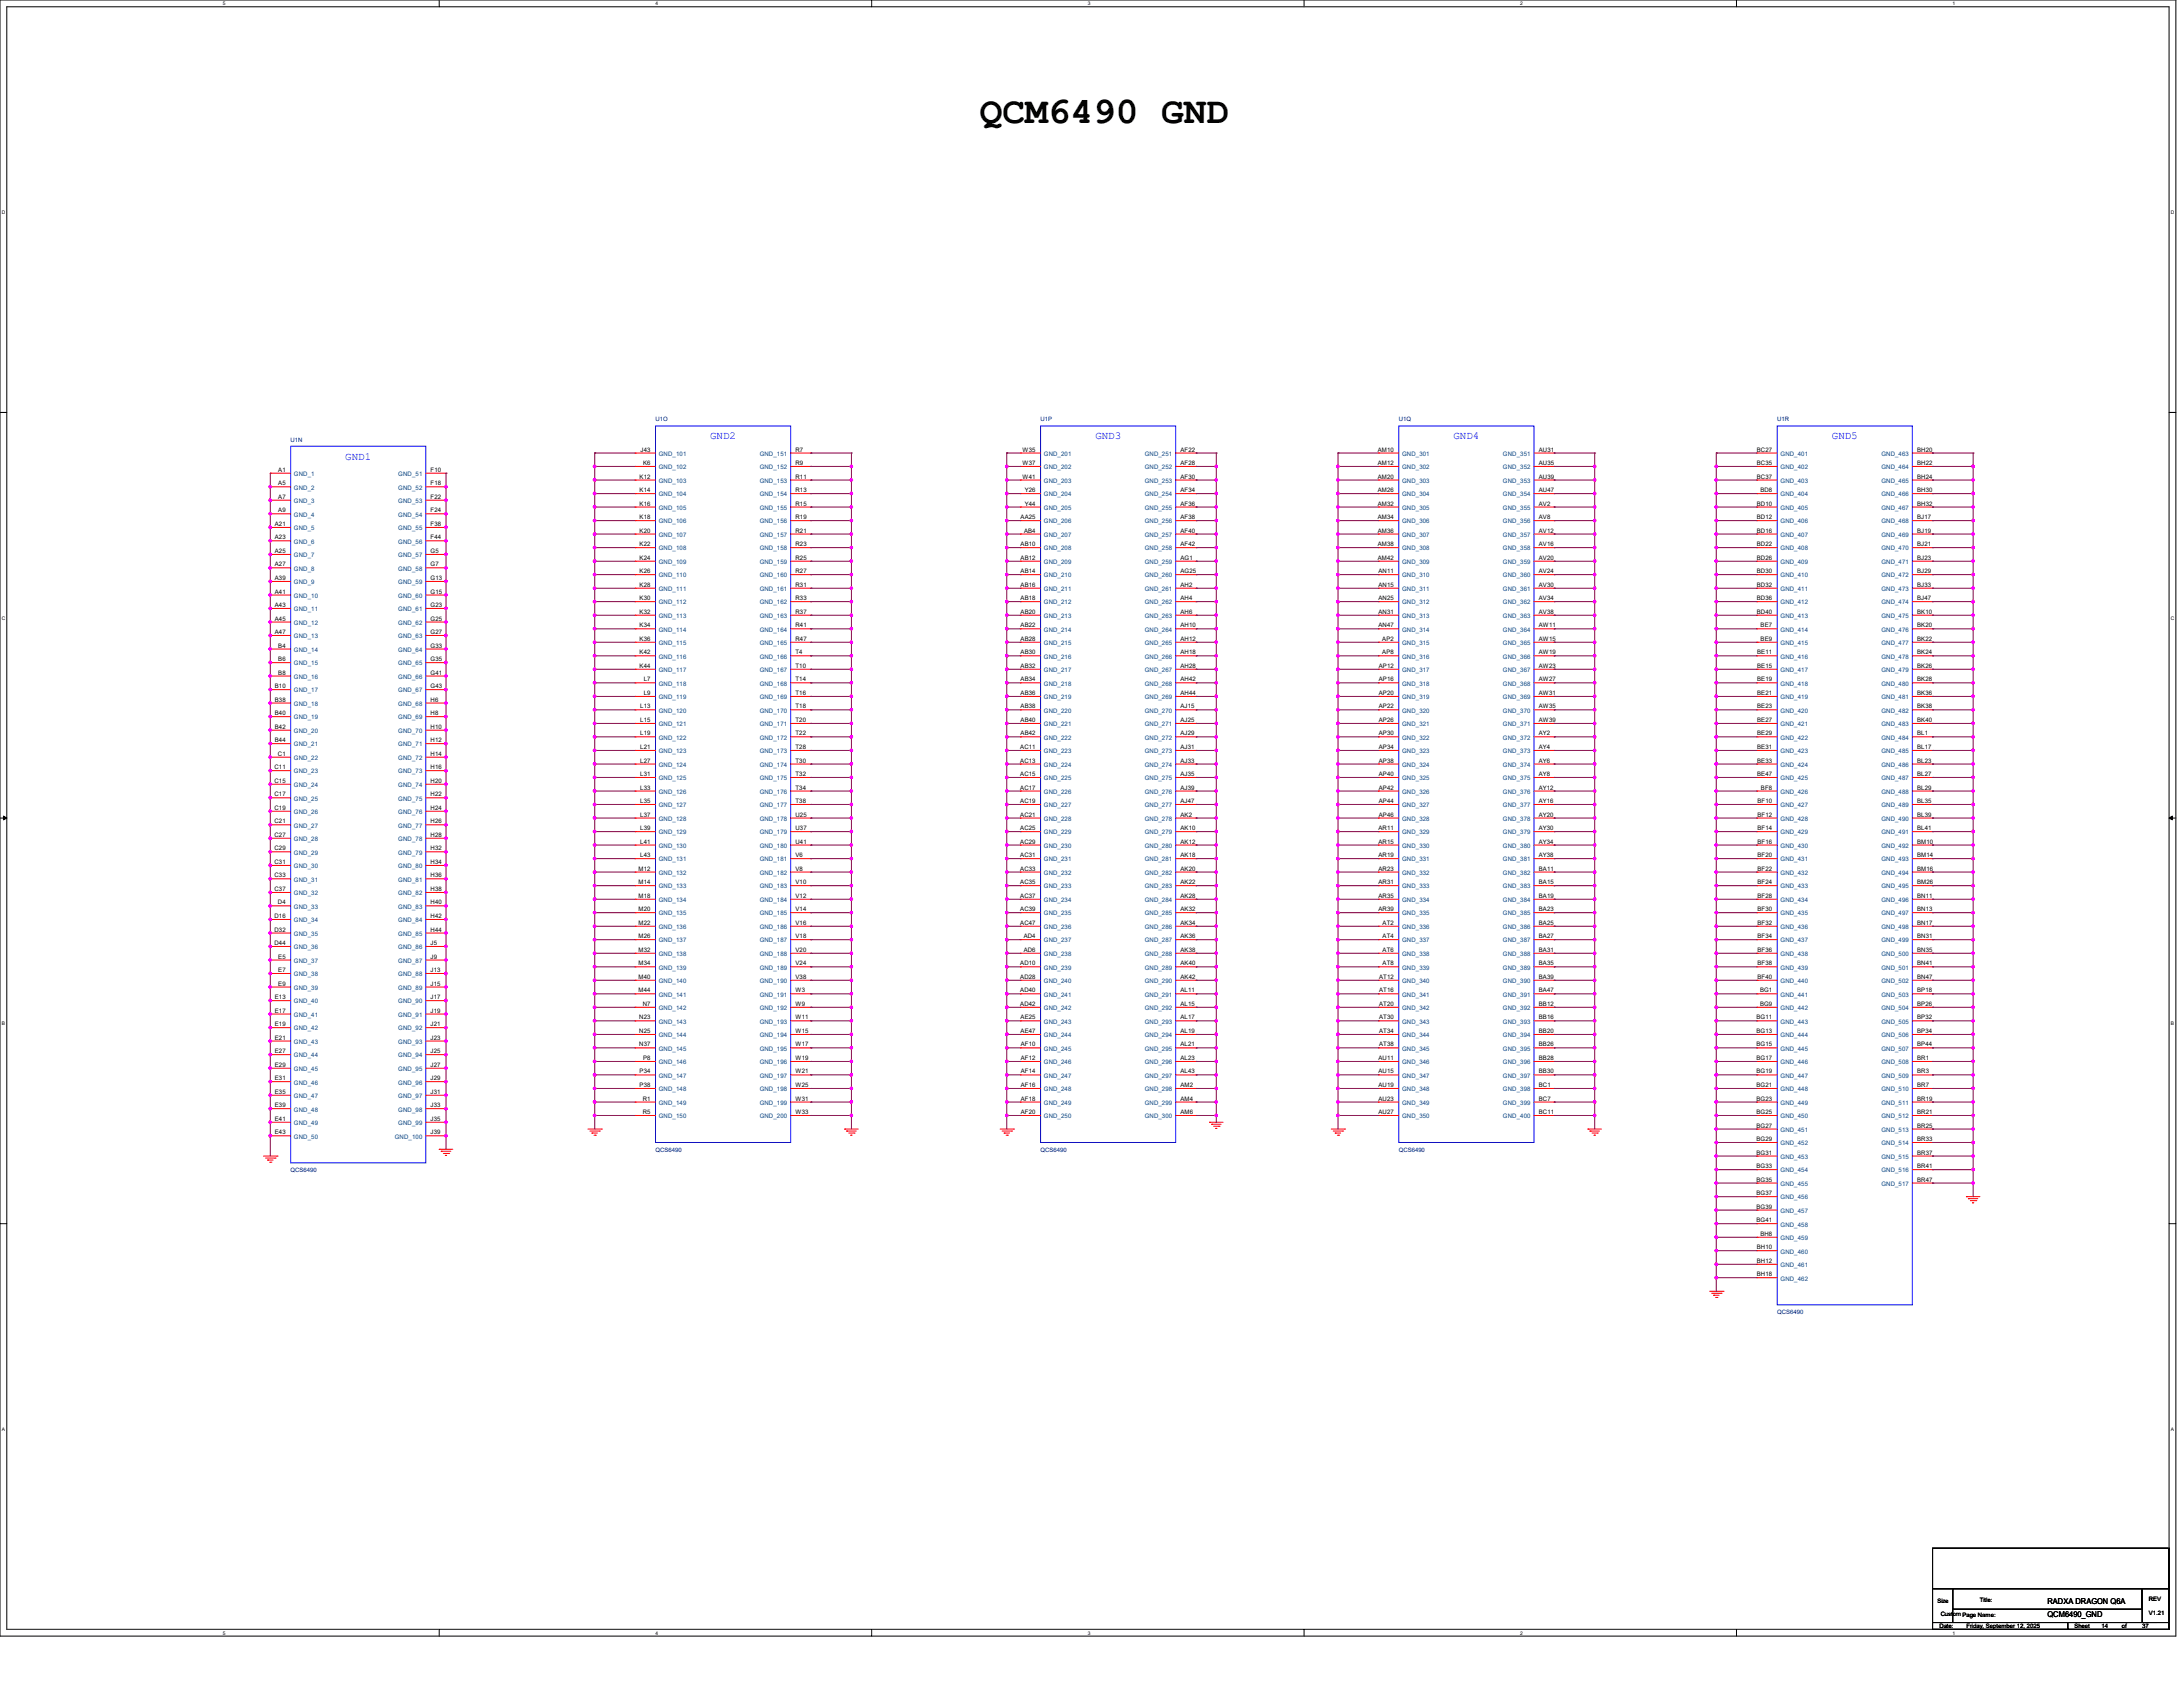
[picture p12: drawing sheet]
<svg xmlns="http://www.w3.org/2000/svg" width="558mm" height="431mm" viewBox="0 0 558 431" stroke-linecap="round" stroke-linejoin="round" font-family="sans-serif">
<defs><g id="words">
<text font-size="9.7" x="250.4" y="31.5">QCM6490 GND</text>
<g font-size="2.8" fill="#00f">
<text x="181.5" y="112.2">GND2</text>
<text x="280" y="112.2">GND3</text>
<text x="371.5" y="112.2">GND4</text>
<text x="468.2" y="112.2">GND5</text>
<text x="88.3" y="117.4">GND1</text>
</g>
<g font-size="2">
<text x="523.4" y="413.2">QCM6490_GND</text>
<text x="523.4" y="409.7">RADXA DRAGON Q6A</text>
</g>
<g font-size="1.6">
<text x="163.7" y="115.4">J43</text>
<text x="164.4" y="118.8">K6</text>
<text x="203.3" y="115.4">R7</text>
<text x="203.3" y="118.8">R9</text>
<text x="261.4" y="115.4">W35</text>
<text x="261.4" y="118.8">W37</text>
<text x="301.8" y="115.4">AF22</text>
<text x="301.8" y="118.8">AF28</text>
<text x="352.2" y="115.4">AM10</text>
<text x="352.2" y="118.8">AM12</text>
<text x="393.3" y="115.4">AU31</text>
<text x="393.3" y="118.8">AU35</text>
<text x="449.1" y="115.4">BC27</text>
<text x="449.1" y="118.8">BC35</text>
<text x="490.1" y="115.4">BH20</text>
<text x="490.1" y="118.8">BH22</text>
<text x="71.1" y="120.5">A1</text>
<text x="71.1" y="124">A5</text>
<text x="110.1" y="120.5">F10</text>
<text x="110.1" y="124">F18</text>
<text x="163.5" y="122.3">K12</text>
<text x="163.5" y="125.7">K14</text>
<text x="203.3" y="122.3">R11</text>
<text x="203.3" y="125.7">R13</text>
<text x="261.4" y="122.3">W41</text>
<text x="262" y="125.7">Y26</text>
<text x="301.8" y="122.3">AF30</text>
<text x="301.8" y="125.7">AF34</text>
<text x="352.2" y="122.3">AM20</text>
<text x="352.2" y="125.7">AM26</text>
<text x="393.3" y="122.3">AU39</text>
<text x="393.3" y="125.7">AU47</text>
<text x="449.1" y="122.3">BC37</text>
<text x="450" y="125.7">BD8</text>
<text x="490.1" y="122.3">BH24</text>
<text x="490.1" y="125.7">BH30</text>
<text x="71.1" y="127.4">A7</text>
<text x="71.1" y="130.9">A9</text>
<text x="110.1" y="127.4">F22</text>
<text x="110.1" y="130.9">F24</text>
<text x="163.5" y="129.2">K16</text>
<text x="203.3" y="129.2">R15</text>
<text x="262" y="129.2">Y44</text>
<text x="301.8" y="129.2">AF36</text>
<text x="352.2" y="129.2">AM32</text>
<text x="393.3" y="129.2">AV2</text>
<text x="449.1" y="129.2">BD10</text>
<text x="490.1" y="129.2">BH32</text>
<text x="70.2" y="134.4">A21</text>
<text x="70.2" y="137.8">A23</text>
<text x="110.1" y="134.4">F38</text>
<text x="110.1" y="137.8">F44</text>
<text x="163.5" y="132.6">K18</text>
<text x="163.5" y="136.1">K20</text>
<text x="203.3" y="132.6">R19</text>
<text x="203.3" y="136.1">R21</text>
<text x="260.9" y="132.6">AA25</text>
<text x="261.7" y="136.1">AB4</text>
<text x="301.8" y="132.6">AF38</text>
<text x="301.8" y="136.1">AF40</text>
<text x="352.2" y="132.6">AM34</text>
<text x="352.2" y="136.1">AM36</text>
<text x="393.3" y="132.6">AV8</text>
<text x="393.3" y="136.1">AV12</text>
<text x="449.1" y="132.6">BD12</text>
<text x="449.1" y="136.1">BD16</text>
<text x="490.1" y="132.6">BJ17</text>
<text x="490.1" y="136.1">BJ19</text>
<text x="70.2" y="141.3">A25</text>
<text x="110.1" y="141.3">G5</text>
<text x="163.5" y="139.5">K22</text>
<text x="163.5" y="143">K24</text>
<text x="203.3" y="139.5">R23</text>
<text x="203.3" y="143">R25</text>
<text x="260.9" y="139.5">AB10</text>
<text x="260.9" y="143">AB12</text>
<text x="301.8" y="139.5">AF42</text>
<text x="301.8" y="143">AG1</text>
<text x="352.2" y="139.5">AM38</text>
<text x="352.2" y="143">AM42</text>
<text x="393.3" y="139.5">AV16</text>
<text x="393.3" y="143">AV20</text>
<text x="449.1" y="139.5">BD22</text>
<text x="449.1" y="143">BD26</text>
<text x="490.1" y="139.5">BJ21</text>
<text x="490.1" y="143">BJ23</text>
<text x="70.2" y="144.7">A27</text>
<text x="70.2" y="148.2">A39</text>
<text x="110.1" y="144.7">G7</text>
<text x="110.1" y="148.2">G13</text>
<text x="163.5" y="146.4">K26</text>
<text x="163.5" y="149.9">K28</text>
<text x="203.3" y="146.4">R27</text>
<text x="203.3" y="149.9">R31</text>
<text x="260.9" y="146.4">AB14</text>
<text x="260.9" y="149.9">AB16</text>
<text x="301.8" y="146.4">AG25</text>
<text x="301.8" y="149.9">AH2</text>
<text x="352.3" y="146.4">AN11</text>
<text x="352.3" y="149.9">AN15</text>
<text x="393.3" y="146.4">AV24</text>
<text x="393.3" y="149.9">AV30</text>
<text x="449.1" y="146.4">BD30</text>
<text x="449.1" y="149.9">BD32</text>
<text x="490.1" y="146.4">BJ29</text>
<text x="490.1" y="149.9">BJ33</text>
<text x="70.2" y="151.6">A41</text>
<text x="70.2" y="155.1">A43</text>
<text x="110.1" y="151.6">G15</text>
<text x="110.1" y="155.1">G23</text>
<text x="163.5" y="153.3">K30</text>
<text x="203.3" y="153.3">R33</text>
<text x="260.9" y="153.3">AB18</text>
<text x="301.8" y="153.3">AH4</text>
<text x="352.3" y="153.3">AN25</text>
<text x="393.3" y="153.3">AV34</text>
<text x="449.1" y="153.3">BD36</text>
<text x="490.1" y="153.3">BJ47</text>
<text x="70.2" y="158.5">A45</text>
<text x="70.2" y="162">A47</text>
<text x="110.1" y="158.5">G25</text>
<text x="110.1" y="162">G27</text>
<text x="163.5" y="156.8">K32</text>
<text x="163.5" y="160.3">K34</text>
<text x="203.3" y="156.8">R37</text>
<text x="203.3" y="160.3">R41</text>
<text x="260.9" y="156.8">AB20</text>
<text x="260.9" y="160.3">AB22</text>
<text x="301.8" y="156.8">AH6</text>
<text x="301.8" y="160.3">AH10</text>
<text x="352.3" y="156.8">AN31</text>
<text x="352.3" y="160.3">AN47</text>
<text x="393.3" y="156.8">AV38</text>
<text x="393.3" y="160.3">AW11</text>
<text x="449.1" y="156.8">BD40</text>
<text x="450" y="160.3">BE7</text>
<text x="490.1" y="156.8">BK10</text>
<text x="490.1" y="160.3">BK20</text>
<text x="71.1" y="165.4">B4</text>
<text x="110.1" y="165.4">G33</text>
<text x="163.5" y="163.7">K36</text>
<text x="163.5" y="167.2">K42</text>
<text x="203.3" y="163.7">R47</text>
<text x="203.3" y="167.2">T4</text>
<text x="260.9" y="163.7">AB28</text>
<text x="260.9" y="167.2">AB30</text>
<text x="301.8" y="163.7">AH12</text>
<text x="301.8" y="167.2">AH18</text>
<text x="353.3" y="163.7">AP2</text>
<text x="353.3" y="167.2">AP8</text>
<text x="393.3" y="163.7">AW15</text>
<text x="393.3" y="167.2">AW19</text>
<text x="449.2" y="167.2">BE11</text>
<text x="450" y="163.7">BE9</text>
<text x="490.1" y="163.7">BK22</text>
<text x="490.1" y="167.2">BK24</text>
<text x="71.1" y="168.9">B6</text>
<text x="71.1" y="172.3">B8</text>
<text x="110.1" y="168.9">G35</text>
<text x="110.1" y="172.3">G41</text>
<text x="163.5" y="170.6">K44</text>
<text x="203.3" y="170.6">T10</text>
<text x="260.9" y="170.6">AB32</text>
<text x="301.8" y="170.6">AH28</text>
<text x="352.4" y="170.6">AP12</text>
<text x="393.3" y="170.6">AW23</text>
<text x="449.2" y="170.6">BE15</text>
<text x="490.1" y="170.6">BK26</text>
<text x="70.2" y="175.8">B10</text>
<text x="70.2" y="179.2">B38</text>
<text x="110.1" y="175.8">G43</text>
<text x="110.1" y="179.2">H6</text>
<text x="164.5" y="174.1">L7</text>
<text x="164.5" y="177.5">L9</text>
<text x="203.3" y="174.1">T14</text>
<text x="203.3" y="177.5">T16</text>
<text x="260.9" y="174.1">AB34</text>
<text x="260.9" y="177.5">AB36</text>
<text x="301.8" y="174.1">AH42</text>
<text x="301.8" y="177.5">AH44</text>
<text x="352.4" y="174.1">AP16</text>
<text x="352.4" y="177.5">AP20</text>
<text x="393.3" y="174.1">AW27</text>
<text x="393.3" y="177.5">AW31</text>
<text x="449.2" y="174.1">BE19</text>
<text x="449.2" y="177.5">BE21</text>
<text x="490.1" y="174.1">BK28</text>
<text x="490.1" y="177.5">BK36</text>
<text x="70.2" y="182.7">B40</text>
<text x="110.1" y="182.7">H8</text>
<text x="163.7" y="181">L13</text>
<text x="163.7" y="184.4">L15</text>
<text x="203.3" y="181">T18</text>
<text x="203.3" y="184.4">T20</text>
<text x="260.9" y="181">AB38</text>
<text x="260.9" y="184.4">AB40</text>
<text x="301.8" y="181">AJ15</text>
<text x="301.8" y="184.4">AJ25</text>
<text x="352.4" y="181">AP22</text>
<text x="352.4" y="184.4">AP26</text>
<text x="393.3" y="181">AW35</text>
<text x="393.3" y="184.4">AW39</text>
<text x="449.2" y="181">BE23</text>
<text x="449.2" y="184.4">BE27</text>
<text x="490.1" y="181">BK38</text>
<text x="490.1" y="184.4">BK40</text>
<text x="70.2" y="186.2">B42</text>
<text x="70.2" y="189.6">B44</text>
<text x="110.1" y="186.2">H10</text>
<text x="110.1" y="189.6">H12</text>
<text x="163.7" y="187.9">L19</text>
<text x="163.7" y="191.3">L21</text>
<text x="203.3" y="187.9">T22</text>
<text x="203.3" y="191.3">T28</text>
<text x="260.8" y="191.3">AC11</text>
<text x="260.9" y="187.9">AB42</text>
<text x="301.8" y="187.9">AJ29</text>
<text x="301.8" y="191.3">AJ31</text>
<text x="352.4" y="187.9">AP30</text>
<text x="352.4" y="191.3">AP34</text>
<text x="393.3" y="187.9">AY2</text>
<text x="393.3" y="191.3">AY4</text>
<text x="449.2" y="187.9">BE29</text>
<text x="449.2" y="191.3">BE31</text>
<text x="490.1" y="187.9">BL1</text>
<text x="490.1" y="191.3">BL17</text>
<text x="70.1" y="196.5">C11</text>
<text x="71" y="193.1">C1</text>
<text x="110.1" y="193.1">H14</text>
<text x="110.1" y="196.5">H16</text>
<text x="163.7" y="194.8">L27</text>
<text x="203.3" y="194.8">T30</text>
<text x="260.8" y="194.8">AC13</text>
<text x="301.8" y="194.8">AJ33</text>
<text x="352.4" y="194.8">AP38</text>
<text x="393.3" y="194.8">AY6</text>
<text x="449.2" y="194.8">BE33</text>
<text x="490.1" y="194.8">BL23</text>
<text x="70.1" y="200">C15</text>
<text x="70.1" y="203.5">C17</text>
<text x="110.1" y="200">H20</text>
<text x="110.1" y="203.5">H22</text>
<text x="163.7" y="198.2">L31</text>
<text x="163.7" y="201.7">L33</text>
<text x="203.3" y="198.2">T32</text>
<text x="203.3" y="201.7">T34</text>
<text x="260.8" y="198.2">AC15</text>
<text x="260.8" y="201.7">AC17</text>
<text x="301.8" y="198.2">AJ35</text>
<text x="301.8" y="201.7">AJ39</text>
<text x="352.4" y="198.2">AP40</text>
<text x="352.4" y="201.7">AP42</text>
<text x="393.3" y="198.2">AY8</text>
<text x="393.3" y="201.7">AY12</text>
<text x="449.2" y="198.2">BE47</text>
<text x="450.1" y="201.7">BF8</text>
<text x="490.1" y="198.2">BL27</text>
<text x="490.1" y="201.7">BL29</text>
<text x="70.1" y="206.9">C19</text>
<text x="110.1" y="206.9">H24</text>
<text x="163.7" y="205.1">L35</text>
<text x="163.7" y="208.6">L37</text>
<text x="203.3" y="205.1">T38</text>
<text x="203.3" y="208.6">U25</text>
<text x="260.8" y="205.1">AC19</text>
<text x="260.8" y="208.6">AC21</text>
<text x="301.8" y="205.1">AJ47</text>
<text x="301.8" y="208.6">AK2</text>
<text x="352.4" y="205.1">AP44</text>
<text x="352.4" y="208.6">AP46</text>
<text x="393.3" y="205.1">AY16</text>
<text x="393.3" y="208.6">AY20</text>
<text x="449.2" y="205.1">BF10</text>
<text x="449.2" y="208.6">BF12</text>
<text x="490.1" y="205.1">BL35</text>
<text x="490.1" y="208.6">BL39</text>
<text x="70.1" y="210.4">C21</text>
<text x="70.1" y="213.8">C27</text>
<text x="110.1" y="210.4">H26</text>
<text x="110.1" y="213.8">H28</text>
<text x="163.7" y="212.1">L39</text>
<text x="163.7" y="215.5">L41</text>
<text x="203.3" y="212.1">U37</text>
<text x="203.3" y="215.5">U41</text>
<text x="260.8" y="212.1">AC25</text>
<text x="260.8" y="215.5">AC29</text>
<text x="301.8" y="212.1">AK10</text>
<text x="301.8" y="215.5">AK12</text>
<text x="352.3" y="212.1">AR11</text>
<text x="352.3" y="215.5">AR15</text>
<text x="393.3" y="212.1">AY30</text>
<text x="393.3" y="215.5">AY34</text>
<text x="449.2" y="212.1">BF14</text>
<text x="449.2" y="215.5">BF16</text>
<text x="490.1" y="212.1">BL41</text>
<text x="490.1" y="215.5">BM10</text>
<text x="70.1" y="217.3">C29</text>
<text x="70.1" y="220.7">C31</text>
<text x="110.1" y="217.3">H32</text>
<text x="110.1" y="220.7">H34</text>
<text x="163.7" y="219">L43</text>
<text x="203.3" y="219">V6</text>
<text x="260.8" y="219">AC31</text>
<text x="301.8" y="219">AK18</text>
<text x="352.3" y="219">AR19</text>
<text x="393.3" y="219">AY38</text>
<text x="449.2" y="219">BF20</text>
<text x="490.1" y="219">BM14</text>
<text x="70.1" y="224.2">C33</text>
<text x="70.1" y="227.6">C37</text>
<text x="110.1" y="224.2">H36</text>
<text x="110.1" y="227.6">H38</text>
<text x="163.2" y="222.4">M12</text>
<text x="163.2" y="225.9">M14</text>
<text x="203.3" y="222.4">V8</text>
<text x="203.3" y="225.9">V10</text>
<text x="260.8" y="222.4">AC33</text>
<text x="260.8" y="225.9">AC35</text>
<text x="301.8" y="222.4">AK20</text>
<text x="301.8" y="225.9">AK22</text>
<text x="352.3" y="222.4">AR23</text>
<text x="352.3" y="225.9">AR31</text>
<text x="393.3" y="222.4">BA11</text>
<text x="393.3" y="225.9">BA15</text>
<text x="449.2" y="222.4">BF22</text>
<text x="449.2" y="225.9">BF24</text>
<text x="490.1" y="222.4">BM16</text>
<text x="490.1" y="225.9">BM26</text>
<text x="71" y="231.1">D4</text>
<text x="110.1" y="231.1">H40</text>
<text x="163.2" y="229.4">M18</text>
<text x="163.2" y="232.8">M20</text>
<text x="203.3" y="229.4">V12</text>
<text x="203.3" y="232.8">V14</text>
<text x="260.8" y="229.4">AC37</text>
<text x="260.8" y="232.8">AC39</text>
<text x="301.8" y="229.4">AK28</text>
<text x="301.8" y="232.8">AK32</text>
<text x="352.3" y="229.4">AR35</text>
<text x="352.3" y="232.8">AR39</text>
<text x="393.3" y="229.4">BA19</text>
<text x="393.3" y="232.8">BA23</text>
<text x="449.2" y="229.4">BF28</text>
<text x="449.2" y="232.8">BF30</text>
<text x="490.1" y="229.4">BN11</text>
<text x="490.1" y="232.8">BN13</text>
<text x="70.1" y="234.5">D16</text>
<text x="70.1" y="238">D32</text>
<text x="110.1" y="234.5">H42</text>
<text x="110.1" y="238">H44</text>
<text x="163.2" y="236.3">M22</text>
<text x="163.2" y="239.7">M26</text>
<text x="203.3" y="236.3">V16</text>
<text x="203.3" y="239.7">V18</text>
<text x="260.8" y="236.3">AC47</text>
<text x="261.7" y="239.7">AD4</text>
<text x="301.8" y="236.3">AK34</text>
<text x="301.8" y="239.7">AK36</text>
<text x="353.4" y="236.3">AT2</text>
<text x="353.4" y="239.7">AT4</text>
<text x="393.3" y="236.3">BA25</text>
<text x="393.3" y="239.7">BA27</text>
<text x="449.2" y="236.3">BF32</text>
<text x="449.2" y="239.7">BF34</text>
<text x="490.1" y="236.3">BN17</text>
<text x="490.1" y="239.7">BN31</text>
<text x="70.1" y="241.4">D44</text>
<text x="71.1" y="244.9">E5</text>
<text x="110.1" y="241.4">J5</text>
<text x="110.1" y="244.9">J9</text>
<text x="163.2" y="243.2">M32</text>
<text x="203.3" y="243.2">V20</text>
<text x="261.7" y="243.2">AD6</text>
<text x="301.8" y="243.2">AK38</text>
<text x="353.4" y="243.2">AT6</text>
<text x="393.3" y="243.2">BA31</text>
<text x="449.2" y="243.2">BF36</text>
<text x="490.1" y="243.2">BN35</text>
<text x="71.1" y="248.3">E7</text>
<text x="71.1" y="251.8">E9</text>
<text x="110.1" y="248.3">J13</text>
<text x="110.1" y="251.8">J15</text>
<text x="163.2" y="246.6">M34</text>
<text x="163.2" y="250.1">M40</text>
<text x="203.3" y="246.6">V24</text>
<text x="203.3" y="250.1">V38</text>
<text x="260.8" y="246.6">AD10</text>
<text x="260.8" y="250.1">AD28</text>
<text x="301.8" y="246.6">AK40</text>
<text x="301.8" y="250.1">AK42</text>
<text x="352.5" y="250.1">AT12</text>
<text x="353.4" y="246.6">AT8</text>
<text x="393.3" y="246.6">BA35</text>
<text x="393.3" y="250.1">BA39</text>
<text x="449.2" y="246.6">BF38</text>
<text x="449.2" y="250.1">BF40</text>
<text x="490.1" y="246.6">BN41</text>
<text x="490.1" y="250.1">BN47</text>
<text x="70.2" y="255.3">E13</text>
<text x="110.1" y="255.3">J17</text>
<text x="163.2" y="253.5">M44</text>
<text x="164.3" y="257">N7</text>
<text x="203.3" y="253.5">W3</text>
<text x="203.3" y="257">W9</text>
<text x="260.8" y="253.5">AD40</text>
<text x="260.8" y="257">AD42</text>
<text x="301.8" y="253.5">AL11</text>
<text x="301.8" y="257">AL15</text>
<text x="352.5" y="253.5">AT16</text>
<text x="352.5" y="257">AT20</text>
<text x="393.3" y="253.5">BA47</text>
<text x="393.3" y="257">BB12</text>
<text x="449.9" y="253.5">BG1</text>
<text x="449.9" y="257">BG9</text>
<text x="490.1" y="253.5">BP18</text>
<text x="490.1" y="257">BP26</text>
<text x="70.2" y="258.7">E17</text>
<text x="70.2" y="262.2">E19</text>
<text x="110.1" y="258.7">J19</text>
<text x="110.1" y="262.2">J21</text>
<text x="163.4" y="260.4">N23</text>
<text x="163.4" y="263.9">N25</text>
<text x="203.3" y="260.4">W11</text>
<text x="203.3" y="263.9">W15</text>
<text x="260.9" y="260.4">AE25</text>
<text x="260.9" y="263.9">AE47</text>
<text x="301.8" y="260.4">AL17</text>
<text x="301.8" y="263.9">AL19</text>
<text x="352.5" y="260.4">AT30</text>
<text x="352.5" y="263.9">AT34</text>
<text x="393.3" y="260.4">BB16</text>
<text x="393.3" y="263.9">BB20</text>
<text x="449" y="260.4">BG11</text>
<text x="449" y="263.9">BG13</text>
<text x="490.1" y="260.4">BP32</text>
<text x="490.1" y="263.9">BP34</text>
<text x="70.2" y="265.6">E21</text>
<text x="70.2" y="269.1">E27</text>
<text x="110.1" y="265.6">J23</text>
<text x="110.1" y="269.1">J25</text>
<text x="163.4" y="267.3">N37</text>
<text x="203.3" y="267.3">W17</text>
<text x="260.9" y="267.3">AF10</text>
<text x="301.8" y="267.3">AL21</text>
<text x="352.5" y="267.3">AT38</text>
<text x="393.3" y="267.3">BB26</text>
<text x="449" y="267.3">BG15</text>
<text x="490.1" y="267.3">BP44</text>
<text x="70.2" y="272.5">E29</text>
<text x="70.2" y="276">E31</text>
<text x="110.1" y="272.5">J27</text>
<text x="110.1" y="276">J29</text>
<text x="163.5" y="274.2">P34</text>
<text x="164.4" y="270.8">P8</text>
<text x="203.3" y="270.8">W19</text>
<text x="203.3" y="274.2">W21</text>
<text x="260.9" y="270.8">AF12</text>
<text x="260.9" y="274.2">AF14</text>
<text x="301.8" y="270.8">AL23</text>
<text x="301.8" y="274.2">AL43</text>
<text x="352.3" y="270.8">AU11</text>
<text x="352.3" y="274.2">AU15</text>
<text x="393.3" y="270.8">BB28</text>
<text x="393.3" y="274.2">BB30</text>
<text x="449" y="270.8">BG17</text>
<text x="449" y="274.2">BG19</text>
<text x="490.1" y="270.8">BR1</text>
<text x="490.1" y="274.2">BR3</text>
<text x="70.2" y="279.4">E35</text>
<text x="110.1" y="279.4">J31</text>
<text x="163.5" y="277.7">P38</text>
<text x="164.3" y="281.2">R1</text>
<text x="203.3" y="277.7">W25</text>
<text x="203.3" y="281.2">W31</text>
<text x="260.9" y="277.7">AF16</text>
<text x="260.9" y="281.2">AF18</text>
<text x="301.8" y="277.7">AM2</text>
<text x="301.8" y="281.2">AM4</text>
<text x="352.3" y="277.7">AU19</text>
<text x="352.3" y="281.2">AU23</text>
<text x="393.3" y="277.7">BC1</text>
<text x="393.3" y="281.2">BC7</text>
<text x="449" y="277.7">BG21</text>
<text x="449" y="281.2">BG23</text>
<text x="490.1" y="277.7">BR7</text>
<text x="490.1" y="281.2">BR19</text>
<text x="70.2" y="282.9">E39</text>
<text x="70.2" y="286.3">E41</text>
<text x="110.1" y="282.9">J33</text>
<text x="110.1" y="286.3">J35</text>
<text x="164.3" y="284.6">R5</text>
<text x="203.3" y="284.6">W33</text>
<text x="260.9" y="284.6">AF20</text>
<text x="301.8" y="284.6">AM6</text>
<text x="352.3" y="284.6">AU27</text>
<text x="393.3" y="284.6">BC11</text>
<text x="449" y="284.6">BG25</text>
<text x="490.1" y="284.6">BR21</text>
<text x="70.2" y="289.8">E43</text>
<text x="110.1" y="289.8">J39</text>
<text x="449" y="288.1">BG27</text>
<text x="449" y="291.5">BG29</text>
<text x="490.1" y="288.1">BR25</text>
<text x="490.1" y="291.5">BR33</text>
<text x="449" y="295">BG31</text>
<text x="449" y="298.4">BG33</text>
<text x="490.1" y="295">BR37</text>
<text x="490.1" y="298.4">BR41</text>
<text x="449" y="301.9">BG35</text>
<text x="449" y="305.3">BG37</text>
<text x="490.1" y="301.9">BR47</text>
<text x="449" y="308.8">BG39</text>
<text x="449" y="312.2">BG41</text>
<text x="450" y="315.7">BH8</text>
<text x="449.1" y="319.2">BH10</text>
<text x="449.1" y="322.6">BH12</text>
<text x="449.1" y="326.1">BH18</text>
</g>
<g font-size="1.6" fill="#004080">
<text x="168.4" y="116.5">GND_101</text>
<text x="168.4" y="119.9">GND_102</text>
<text x="194.2" y="116.5">GND_151</text>
<text x="194.2" y="119.9">GND_152</text>
<text x="266.8" y="116.5">GND_201</text>
<text x="266.8" y="119.9">GND_202</text>
<text x="292.6" y="116.5">GND_251</text>
<text x="292.6" y="119.9">GND_252</text>
<text x="358.4" y="116.5">GND_301</text>
<text x="358.4" y="119.9">GND_302</text>
<text x="384.2" y="116.5">GND_351</text>
<text x="384.2" y="119.9">GND_352</text>
<text x="455.1" y="116.5">GND_401</text>
<text x="455.1" y="119.9">GND_402</text>
<text x="480.9" y="116.5">GND_463</text>
<text x="480.9" y="119.9">GND_464</text>
<text x="75.1" y="121.6">GND_1</text>
<text x="75.1" y="125.1">GND_2</text>
<text x="101.8" y="121.6">GND_51</text>
<text x="101.8" y="125.1">GND_52</text>
<text x="168.4" y="123.4">GND_103</text>
<text x="194.2" y="123.4">GND_153</text>
<text x="266.8" y="123.4">GND_203</text>
<text x="292.6" y="123.4">GND_253</text>
<text x="358.4" y="123.4">GND_303</text>
<text x="384.2" y="123.4">GND_353</text>
<text x="455.1" y="123.4">GND_403</text>
<text x="480.9" y="123.4">GND_465</text>
<text x="75.1" y="128.5">GND_3</text>
<text x="75.1" y="132">GND_4</text>
<text x="101.8" y="128.5">GND_53</text>
<text x="101.8" y="132">GND_54</text>
<text x="168.4" y="126.8">GND_104</text>
<text x="168.4" y="130.3">GND_105</text>
<text x="194.2" y="126.8">GND_154</text>
<text x="194.2" y="130.3">GND_155</text>
<text x="266.8" y="126.8">GND_204</text>
<text x="266.8" y="130.3">GND_205</text>
<text x="292.6" y="126.8">GND_254</text>
<text x="292.6" y="130.3">GND_255</text>
<text x="358.4" y="126.8">GND_304</text>
<text x="358.4" y="130.3">GND_305</text>
<text x="384.2" y="126.8">GND_354</text>
<text x="384.2" y="130.3">GND_355</text>
<text x="455.1" y="126.8">GND_404</text>
<text x="455.1" y="130.3">GND_405</text>
<text x="480.9" y="126.8">GND_466</text>
<text x="480.9" y="130.3">GND_467</text>
<text x="75.1" y="135.5">GND_5</text>
<text x="101.8" y="135.5">GND_55</text>
<text x="168.4" y="133.7">GND_106</text>
<text x="168.4" y="137.2">GND_107</text>
<text x="194.2" y="133.7">GND_156</text>
<text x="194.2" y="137.2">GND_157</text>
<text x="266.8" y="133.7">GND_206</text>
<text x="266.8" y="137.2">GND_207</text>
<text x="292.6" y="133.7">GND_256</text>
<text x="292.6" y="137.2">GND_257</text>
<text x="358.4" y="133.7">GND_306</text>
<text x="358.4" y="137.2">GND_307</text>
<text x="384.2" y="133.7">GND_356</text>
<text x="384.2" y="137.2">GND_357</text>
<text x="455.1" y="133.7">GND_406</text>
<text x="455.1" y="137.2">GND_407</text>
<text x="480.9" y="133.7">GND_468</text>
<text x="480.9" y="137.2">GND_469</text>
<text x="75.1" y="138.9">GND_6</text>
<text x="75.1" y="142.4">GND_7</text>
<text x="101.8" y="138.9">GND_56</text>
<text x="101.8" y="142.4">GND_57</text>
<text x="168.4" y="140.6">GND_108</text>
<text x="194.2" y="140.6">GND_158</text>
<text x="266.8" y="140.6">GND_208</text>
<text x="292.6" y="140.6">GND_258</text>
<text x="358.4" y="140.6">GND_308</text>
<text x="384.2" y="140.6">GND_358</text>
<text x="455.1" y="140.6">GND_408</text>
<text x="480.9" y="140.6">GND_470</text>
<text x="75.1" y="145.8">GND_8</text>
<text x="75.1" y="149.3">GND_9</text>
<text x="101.8" y="145.8">GND_58</text>
<text x="101.8" y="149.3">GND_59</text>
<text x="168.4" y="144.1">GND_109</text>
<text x="168.4" y="147.5">GND_110</text>
<text x="194.2" y="144.1">GND_159</text>
<text x="194.2" y="147.5">GND_160</text>
<text x="266.8" y="144.1">GND_209</text>
<text x="266.8" y="147.5">GND_210</text>
<text x="292.6" y="144.1">GND_259</text>
<text x="292.6" y="147.5">GND_260</text>
<text x="358.4" y="144.1">GND_309</text>
<text x="358.4" y="147.5">GND_310</text>
<text x="384.2" y="144.1">GND_359</text>
<text x="384.2" y="147.5">GND_360</text>
<text x="455.1" y="144.1">GND_409</text>
<text x="455.1" y="147.5">GND_410</text>
<text x="480.9" y="144.1">GND_471</text>
<text x="480.9" y="147.5">GND_472</text>
<text x="75.1" y="152.7">GND_10</text>
<text x="101.8" y="152.7">GND_60</text>
<text x="168.4" y="151">GND_111</text>
<text x="168.4" y="154.4">GND_112</text>
<text x="194.2" y="151">GND_161</text>
<text x="194.2" y="154.4">GND_162</text>
<text x="266.8" y="151">GND_211</text>
<text x="266.8" y="154.4">GND_212</text>
<text x="292.6" y="151">GND_261</text>
<text x="292.6" y="154.4">GND_262</text>
<text x="358.4" y="151">GND_311</text>
<text x="358.4" y="154.4">GND_312</text>
<text x="384.2" y="151">GND_361</text>
<text x="384.2" y="154.4">GND_362</text>
<text x="455.1" y="151">GND_411</text>
<text x="455.1" y="154.4">GND_412</text>
<text x="480.9" y="151">GND_473</text>
<text x="480.9" y="154.4">GND_474</text>
<text x="75.1" y="156.2">GND_11</text>
<text x="75.1" y="159.6">GND_12</text>
<text x="101.8" y="156.2">GND_61</text>
<text x="101.8" y="159.6">GND_62</text>
<text x="168.4" y="157.9">GND_113</text>
<text x="168.4" y="161.4">GND_114</text>
<text x="194.2" y="157.9">GND_163</text>
<text x="194.2" y="161.4">GND_164</text>
<text x="266.8" y="157.9">GND_213</text>
<text x="266.8" y="161.4">GND_214</text>
<text x="292.6" y="157.9">GND_263</text>
<text x="292.6" y="161.4">GND_264</text>
<text x="358.4" y="157.9">GND_313</text>
<text x="358.4" y="161.4">GND_314</text>
<text x="384.2" y="157.9">GND_363</text>
<text x="384.2" y="161.4">GND_364</text>
<text x="455.1" y="157.9">GND_413</text>
<text x="455.1" y="161.4">GND_414</text>
<text x="480.9" y="157.9">GND_475</text>
<text x="480.9" y="161.4">GND_476</text>
<text x="75.1" y="163.1">GND_13</text>
<text x="75.1" y="166.5">GND_14</text>
<text x="101.8" y="163.1">GND_63</text>
<text x="101.8" y="166.5">GND_64</text>
<text x="168.4" y="164.8">GND_115</text>
<text x="194.2" y="164.8">GND_165</text>
<text x="266.8" y="164.8">GND_215</text>
<text x="292.6" y="164.8">GND_265</text>
<text x="358.4" y="164.8">GND_315</text>
<text x="384.2" y="164.8">GND_365</text>
<text x="455.1" y="164.8">GND_415</text>
<text x="480.9" y="164.8">GND_477</text>
<text x="75.1" y="170">GND_15</text>
<text x="75.1" y="173.4">GND_16</text>
<text x="101.8" y="170">GND_65</text>
<text x="101.8" y="173.4">GND_66</text>
<text x="168.4" y="168.3">GND_116</text>
<text x="168.4" y="171.7">GND_117</text>
<text x="194.2" y="168.3">GND_166</text>
<text x="194.2" y="171.7">GND_167</text>
<text x="266.8" y="168.3">GND_216</text>
<text x="266.8" y="171.7">GND_217</text>
<text x="292.6" y="168.3">GND_266</text>
<text x="292.6" y="171.7">GND_267</text>
<text x="358.4" y="168.3">GND_316</text>
<text x="358.4" y="171.7">GND_317</text>
<text x="384.2" y="168.3">GND_366</text>
<text x="384.2" y="171.7">GND_367</text>
<text x="455.1" y="168.3">GND_416</text>
<text x="455.1" y="171.7">GND_417</text>
<text x="480.9" y="168.3">GND_478</text>
<text x="480.9" y="171.7">GND_479</text>
<text x="75.1" y="176.9">GND_17</text>
<text x="101.8" y="176.9">GND_67</text>
<text x="168.4" y="175.2">GND_118</text>
<text x="168.4" y="178.6">GND_119</text>
<text x="194.2" y="175.2">GND_168</text>
<text x="194.2" y="178.6">GND_169</text>
<text x="266.8" y="175.2">GND_218</text>
<text x="266.8" y="178.6">GND_219</text>
<text x="292.6" y="175.2">GND_268</text>
<text x="292.6" y="178.6">GND_269</text>
<text x="358.4" y="175.2">GND_318</text>
<text x="358.4" y="178.6">GND_319</text>
<text x="384.2" y="175.2">GND_368</text>
<text x="384.2" y="178.6">GND_369</text>
<text x="455.1" y="175.2">GND_418</text>
<text x="455.1" y="178.6">GND_419</text>
<text x="480.9" y="175.2">GND_480</text>
<text x="480.9" y="178.6">GND_481</text>
<text x="75.1" y="180.3">GND_18</text>
<text x="75.1" y="183.8">GND_19</text>
<text x="101.8" y="180.3">GND_68</text>
<text x="101.8" y="183.8">GND_69</text>
<text x="168.4" y="182.1">GND_120</text>
<text x="168.4" y="185.5">GND_121</text>
<text x="194.2" y="182.1">GND_170</text>
<text x="194.2" y="185.5">GND_171</text>
<text x="266.8" y="182.1">GND_220</text>
<text x="266.8" y="185.5">GND_221</text>
<text x="292.6" y="182.1">GND_270</text>
<text x="292.6" y="185.5">GND_271</text>
<text x="358.4" y="182.1">GND_320</text>
<text x="358.4" y="185.5">GND_321</text>
<text x="384.2" y="182.1">GND_370</text>
<text x="384.2" y="185.5">GND_371</text>
<text x="455.1" y="182.1">GND_420</text>
<text x="455.1" y="185.5">GND_421</text>
<text x="480.9" y="182.1">GND_482</text>
<text x="480.9" y="185.5">GND_483</text>
<text x="75.1" y="187.3">GND_20</text>
<text x="75.1" y="190.7">GND_21</text>
<text x="101.8" y="187.3">GND_70</text>
<text x="101.8" y="190.7">GND_71</text>
<text x="168.4" y="189">GND_122</text>
<text x="194.2" y="189">GND_172</text>
<text x="266.8" y="189">GND_222</text>
<text x="292.6" y="189">GND_272</text>
<text x="358.4" y="189">GND_322</text>
<text x="384.2" y="189">GND_372</text>
<text x="455.1" y="189">GND_422</text>
<text x="480.9" y="189">GND_484</text>
<text x="75.1" y="194.2">GND_22</text>
<text x="75.1" y="197.6">GND_23</text>
<text x="101.8" y="194.2">GND_72</text>
<text x="101.8" y="197.6">GND_73</text>
<text x="168.4" y="192.4">GND_123</text>
<text x="168.4" y="195.9">GND_124</text>
<text x="194.2" y="192.4">GND_173</text>
<text x="194.2" y="195.9">GND_174</text>
<text x="266.8" y="192.4">GND_223</text>
<text x="266.8" y="195.9">GND_224</text>
<text x="292.6" y="192.4">GND_273</text>
<text x="292.6" y="195.9">GND_274</text>
<text x="358.4" y="192.4">GND_323</text>
<text x="358.4" y="195.9">GND_324</text>
<text x="384.2" y="192.4">GND_373</text>
<text x="384.2" y="195.9">GND_374</text>
<text x="455.1" y="192.4">GND_423</text>
<text x="455.1" y="195.9">GND_424</text>
<text x="480.9" y="192.4">GND_485</text>
<text x="480.9" y="195.9">GND_486</text>
<text x="75.1" y="201.1">GND_24</text>
<text x="101.8" y="201.1">GND_74</text>
<text x="168.4" y="199.3">GND_125</text>
<text x="168.4" y="202.8">GND_126</text>
<text x="194.2" y="199.3">GND_175</text>
<text x="194.2" y="202.8">GND_176</text>
<text x="266.8" y="199.3">GND_225</text>
<text x="266.8" y="202.8">GND_226</text>
<text x="292.6" y="199.3">GND_275</text>
<text x="292.6" y="202.8">GND_276</text>
<text x="358.4" y="199.3">GND_325</text>
<text x="358.4" y="202.8">GND_326</text>
<text x="384.2" y="199.3">GND_375</text>
<text x="384.2" y="202.8">GND_376</text>
<text x="455.1" y="199.3">GND_425</text>
<text x="455.1" y="202.8">GND_426</text>
<text x="480.9" y="199.3">GND_487</text>
<text x="480.9" y="202.8">GND_488</text>
<text x="75.1" y="204.6">GND_25</text>
<text x="75.1" y="208">GND_26</text>
<text x="101.8" y="204.6">GND_75</text>
<text x="101.8" y="208">GND_76</text>
<text x="168.4" y="206.2">GND_127</text>
<text x="168.4" y="209.7">GND_128</text>
<text x="194.2" y="206.2">GND_177</text>
<text x="194.2" y="209.7">GND_178</text>
<text x="266.8" y="206.2">GND_227</text>
<text x="266.8" y="209.7">GND_228</text>
<text x="292.6" y="206.2">GND_277</text>
<text x="292.6" y="209.7">GND_278</text>
<text x="358.4" y="206.2">GND_327</text>
<text x="358.4" y="209.7">GND_328</text>
<text x="384.2" y="206.2">GND_377</text>
<text x="384.2" y="209.7">GND_378</text>
<text x="455.1" y="206.2">GND_427</text>
<text x="455.1" y="209.7">GND_428</text>
<text x="480.9" y="206.2">GND_489</text>
<text x="480.9" y="209.7">GND_490</text>
<text x="75.1" y="211.5">GND_27</text>
<text x="75.1" y="214.9">GND_28</text>
<text x="101.8" y="211.5">GND_77</text>
<text x="101.8" y="214.9">GND_78</text>
<text x="168.4" y="213.2">GND_129</text>
<text x="194.2" y="213.2">GND_179</text>
<text x="266.8" y="213.2">GND_229</text>
<text x="292.6" y="213.2">GND_279</text>
<text x="358.4" y="213.2">GND_329</text>
<text x="384.2" y="213.2">GND_379</text>
<text x="455.1" y="213.2">GND_429</text>
<text x="480.9" y="213.2">GND_491</text>
<text x="75.1" y="218.4">GND_29</text>
<text x="75.1" y="221.8">GND_30</text>
<text x="101.8" y="218.4">GND_79</text>
<text x="101.8" y="221.8">GND_80</text>
<text x="168.4" y="216.6">GND_130</text>
<text x="168.4" y="220.1">GND_131</text>
<text x="194.2" y="216.6">GND_180</text>
<text x="194.2" y="220.1">GND_181</text>
<text x="266.8" y="216.6">GND_230</text>
<text x="266.8" y="220.1">GND_231</text>
<text x="292.6" y="216.6">GND_280</text>
<text x="292.6" y="220.1">GND_281</text>
<text x="358.4" y="216.6">GND_330</text>
<text x="358.4" y="220.1">GND_331</text>
<text x="384.2" y="216.6">GND_380</text>
<text x="384.2" y="220.1">GND_381</text>
<text x="455.1" y="216.6">GND_430</text>
<text x="455.1" y="220.1">GND_431</text>
<text x="480.9" y="216.6">GND_492</text>
<text x="480.9" y="220.1">GND_493</text>
<text x="75.1" y="225.3">GND_31</text>
<text x="101.8" y="225.3">GND_81</text>
<text x="168.4" y="223.5">GND_132</text>
<text x="168.4" y="227">GND_133</text>
<text x="194.2" y="223.5">GND_182</text>
<text x="194.2" y="227">GND_183</text>
<text x="266.8" y="223.5">GND_232</text>
<text x="266.8" y="227">GND_233</text>
<text x="292.6" y="223.5">GND_282</text>
<text x="292.6" y="227">GND_283</text>
<text x="358.4" y="223.5">GND_332</text>
<text x="358.4" y="227">GND_333</text>
<text x="384.2" y="223.5">GND_382</text>
<text x="384.2" y="227">GND_383</text>
<text x="455.1" y="223.5">GND_432</text>
<text x="455.1" y="227">GND_433</text>
<text x="480.9" y="223.5">GND_494</text>
<text x="480.9" y="227">GND_495</text>
<text x="75.1" y="228.7">GND_32</text>
<text x="75.1" y="232.2">GND_33</text>
<text x="101.8" y="228.7">GND_82</text>
<text x="101.8" y="232.2">GND_83</text>
<text x="168.4" y="230.5">GND_134</text>
<text x="168.4" y="233.9">GND_135</text>
<text x="194.2" y="230.5">GND_184</text>
<text x="194.2" y="233.9">GND_185</text>
<text x="266.8" y="230.5">GND_234</text>
<text x="266.8" y="233.9">GND_235</text>
<text x="292.6" y="230.5">GND_284</text>
<text x="292.6" y="233.9">GND_285</text>
<text x="358.4" y="230.5">GND_334</text>
<text x="358.4" y="233.9">GND_335</text>
<text x="384.2" y="230.5">GND_384</text>
<text x="384.2" y="233.9">GND_385</text>
<text x="455.1" y="230.5">GND_434</text>
<text x="455.1" y="233.9">GND_435</text>
<text x="480.9" y="230.5">GND_496</text>
<text x="480.9" y="233.9">GND_497</text>
<text x="75.1" y="235.6">GND_34</text>
<text x="75.1" y="239.1">GND_35</text>
<text x="101.8" y="235.6">GND_84</text>
<text x="101.8" y="239.1">GND_85</text>
<text x="168.4" y="237.4">GND_136</text>
<text x="194.2" y="237.4">GND_186</text>
<text x="266.8" y="237.4">GND_236</text>
<text x="292.6" y="237.4">GND_286</text>
<text x="358.4" y="237.4">GND_336</text>
<text x="384.2" y="237.4">GND_386</text>
<text x="455.1" y="237.4">GND_436</text>
<text x="480.9" y="237.4">GND_498</text>
<text x="75.1" y="242.5">GND_36</text>
<text x="75.1" y="246">GND_37</text>
<text x="101.8" y="242.5">GND_86</text>
<text x="101.8" y="246">GND_87</text>
<text x="168.4" y="240.8">GND_137</text>
<text x="168.4" y="244.3">GND_138</text>
<text x="194.2" y="240.8">GND_187</text>
<text x="194.2" y="244.3">GND_188</text>
<text x="266.8" y="240.8">GND_237</text>
<text x="266.8" y="244.3">GND_238</text>
<text x="292.6" y="240.8">GND_287</text>
<text x="292.6" y="244.3">GND_288</text>
<text x="358.4" y="240.8">GND_337</text>
<text x="358.4" y="244.3">GND_338</text>
<text x="384.2" y="240.8">GND_387</text>
<text x="384.2" y="244.3">GND_388</text>
<text x="455.1" y="240.8">GND_437</text>
<text x="455.1" y="244.3">GND_438</text>
<text x="480.9" y="240.8">GND_499</text>
<text x="480.9" y="244.3">GND_500</text>
<text x="75.1" y="249.4">GND_38</text>
<text x="101.8" y="249.4">GND_88</text>
<text x="168.4" y="247.7">GND_139</text>
<text x="168.4" y="251.2">GND_140</text>
<text x="194.2" y="247.7">GND_189</text>
<text x="194.2" y="251.2">GND_190</text>
<text x="266.8" y="247.7">GND_239</text>
<text x="266.8" y="251.2">GND_240</text>
<text x="292.6" y="247.7">GND_289</text>
<text x="292.6" y="251.2">GND_290</text>
<text x="358.4" y="247.7">GND_339</text>
<text x="358.4" y="251.2">GND_340</text>
<text x="384.2" y="247.7">GND_389</text>
<text x="384.2" y="251.2">GND_390</text>
<text x="455.1" y="247.7">GND_439</text>
<text x="455.1" y="251.2">GND_440</text>
<text x="480.9" y="247.7">GND_501</text>
<text x="480.9" y="251.2">GND_502</text>
<text x="75.1" y="252.9">GND_39</text>
<text x="75.1" y="256.4">GND_40</text>
<text x="101.8" y="252.9">GND_89</text>
<text x="101.8" y="256.4">GND_90</text>
<text x="168.4" y="254.6">GND_141</text>
<text x="194.2" y="254.6">GND_191</text>
<text x="266.8" y="254.6">GND_241</text>
<text x="292.6" y="254.6">GND_291</text>
<text x="358.4" y="254.6">GND_341</text>
<text x="384.2" y="254.6">GND_391</text>
<text x="455.1" y="254.6">GND_441</text>
<text x="480.9" y="254.6">GND_503</text>
<text x="75.1" y="259.8">GND_41</text>
<text x="75.1" y="263.3">GND_42</text>
<text x="101.8" y="259.8">GND_91</text>
<text x="101.8" y="263.3">GND_92</text>
<text x="168.4" y="258.1">GND_142</text>
<text x="168.4" y="261.5">GND_143</text>
<text x="194.2" y="258.1">GND_192</text>
<text x="194.2" y="261.5">GND_193</text>
<text x="266.8" y="258.1">GND_242</text>
<text x="266.8" y="261.5">GND_243</text>
<text x="292.6" y="258.1">GND_292</text>
<text x="292.6" y="261.5">GND_293</text>
<text x="358.4" y="258.1">GND_342</text>
<text x="358.4" y="261.5">GND_343</text>
<text x="384.2" y="258.1">GND_392</text>
<text x="384.2" y="261.5">GND_393</text>
<text x="455.1" y="258.1">GND_442</text>
<text x="455.1" y="261.5">GND_443</text>
<text x="480.9" y="258.1">GND_504</text>
<text x="480.9" y="261.5">GND_505</text>
<text x="75.1" y="266.7">GND_43</text>
<text x="101.8" y="266.7">GND_93</text>
<text x="168.4" y="265">GND_144</text>
<text x="168.4" y="268.4">GND_145</text>
<text x="194.2" y="265">GND_194</text>
<text x="194.2" y="268.4">GND_195</text>
<text x="266.8" y="265">GND_244</text>
<text x="266.8" y="268.4">GND_245</text>
<text x="292.6" y="265">GND_294</text>
<text x="292.6" y="268.4">GND_295</text>
<text x="358.4" y="265">GND_344</text>
<text x="358.4" y="268.4">GND_345</text>
<text x="384.2" y="265">GND_394</text>
<text x="384.2" y="268.4">GND_395</text>
<text x="455.1" y="265">GND_444</text>
<text x="455.1" y="268.4">GND_445</text>
<text x="480.9" y="265">GND_506</text>
<text x="480.9" y="268.4">GND_507</text>
<text x="75.1" y="270.2">GND_44</text>
<text x="75.1" y="273.6">GND_45</text>
<text x="101.8" y="270.2">GND_94</text>
<text x="101.8" y="273.6">GND_95</text>
<text x="168.4" y="271.9">GND_146</text>
<text x="168.4" y="275.3">GND_147</text>
<text x="194.2" y="271.9">GND_196</text>
<text x="194.2" y="275.3">GND_197</text>
<text x="266.8" y="271.9">GND_246</text>
<text x="266.8" y="275.3">GND_247</text>
<text x="292.6" y="271.9">GND_296</text>
<text x="292.6" y="275.3">GND_297</text>
<text x="358.4" y="271.9">GND_346</text>
<text x="358.4" y="275.3">GND_347</text>
<text x="384.2" y="271.9">GND_396</text>
<text x="384.2" y="275.3">GND_397</text>
<text x="455.1" y="271.9">GND_446</text>
<text x="455.1" y="275.3">GND_447</text>
<text x="480.9" y="271.9">GND_508</text>
<text x="480.9" y="275.3">GND_509</text>
<text x="75.1" y="277.1">GND_46</text>
<text x="75.1" y="280.5">GND_47</text>
<text x="101.8" y="277.1">GND_96</text>
<text x="101.8" y="280.5">GND_97</text>
<text x="168.4" y="278.8">GND_148</text>
<text x="194.2" y="278.8">GND_198</text>
<text x="266.8" y="278.8">GND_248</text>
<text x="292.6" y="278.8">GND_298</text>
<text x="358.4" y="278.8">GND_348</text>
<text x="384.2" y="278.8">GND_398</text>
<text x="455.1" y="278.8">GND_448</text>
<text x="480.9" y="278.8">GND_510</text>
<text x="75.1" y="284">GND_48</text>
<text x="75.1" y="287.4">GND_49</text>
<text x="101.8" y="284">GND_98</text>
<text x="101.8" y="287.4">GND_99</text>
<text x="168.4" y="282.3">GND_149</text>
<text x="168.4" y="285.7">GND_150</text>
<text x="194.2" y="282.3">GND_199</text>
<text x="194.2" y="285.7">GND_200</text>
<text x="266.8" y="282.3">GND_249</text>
<text x="266.8" y="285.7">GND_250</text>
<text x="292.6" y="282.3">GND_299</text>
<text x="292.6" y="285.7">GND_300</text>
<text x="358.4" y="282.3">GND_349</text>
<text x="358.4" y="285.7">GND_350</text>
<text x="384.2" y="282.3">GND_399</text>
<text x="384.2" y="285.7">GND_400</text>
<text x="455.1" y="282.3">GND_449</text>
<text x="455.1" y="285.7">GND_450</text>
<text x="480.9" y="282.3">GND_511</text>
<text x="480.9" y="285.7">GND_512</text>
<text x="75.1" y="290.9">GND_50</text>
<text x="100.9" y="290.9">GND_100</text>
<text x="455.1" y="289.2">GND_451</text>
<text x="455.1" y="292.6">GND_452</text>
<text x="480.9" y="289.2">GND_513</text>
<text x="480.9" y="292.6">GND_514</text>
<text x="455.1" y="296.1">GND_453</text>
<text x="455.1" y="299.5">GND_454</text>
<text x="480.9" y="296.1">GND_515</text>
<text x="480.9" y="299.5">GND_516</text>
<text x="455.1" y="303">GND_455</text>
<text x="480.9" y="303">GND_517</text>
<text x="455.1" y="306.5">GND_456</text>
<text x="455.1" y="309.9">GND_457</text>
<text x="455.1" y="313.4">GND_458</text>
<text x="455.1" y="316.8">GND_459</text>
<text x="455.1" y="320.3">GND_460</text>
<text x="455.1" y="323.7">GND_461</text>
<text x="455.1" y="327.2">GND_462</text>
</g>
<g font-size="1.5" fill="#000080">
<text x="167.6" y="107.6">U1O</text>
<text x="266" y="107.6">U1P</text>
<text x="357.5" y="107.6">U1Q</text>
<text x="454.3" y="107.6">U1R</text>
<text x="74.3" y="112.8">U1N</text>
<text x="74.3" y="299.5">QCS6490</text>
<text x="167.6" y="294.3">QCS6490</text>
<text x="266" y="294.3">QCS6490</text>
<text x="357.5" y="294.3">QCS6490</text>
<text x="454.3" y="335.8">QCS6490</text>
</g>
<g font-size="1.5">
<text x="495.2" y="409.5">Size</text>
<text x="496.1" y="412.8">Cust</text>
<text x="499.2" y="412.8">om Page Name:</text>
<text x="506.1" y="409.2">Title:</text>
<text x="549.3" y="409">REV</text>
<text x="549.3" y="412.5">V1.21</text>
<text x="495.7" y="415.9">Date:</text>
<text x="502.6" y="415.9">Friday, September 12, 2025</text>
<text x="530.3" y="415.9">Sheet</text>
<text x="537.2" y="415.9">14</text>
<text x="542.3" y="415.9">of</text>
<text x="547.5" y="415.9">37</text>
</g>
<g font-size="1.3">
<text x="57" y="1.4">5</text>
<text x="167.5" y="1.4">4</text>
<text x="278" y="1.4">3</text>
<text x="388.6" y="1.4">2</text>
<text x="499.1" y="1.4">1</text>
<text x=".5" y="54.7">D</text>
<text x="554.9" y="54.7">D</text>
<text x=".5" y="158.3">C</text>
<text x="554.9" y="158.3">C</text>
<text x=".5" y="262">B</text>
<text x="554.9" y="262">B</text>
<text x=".5" y="365.6">A</text>
<text x="554.9" y="365.6">A</text>
<text x="57" y="417.6">5</text>
<text x="167.5" y="417.6">4</text>
<text x="278" y="417.6">3</text>
<text x="388.6" y="417.6">2</text>
<text x="499.1" y="417.6">1</text>
</g>
</g></defs>
<g fill="none" stroke="#000" stroke-width=".26">
<path d="M0 0h556.2v418h-556.2zM112.3 0v1.7M222.8 0v1.7M333.3 0v1.7M443.9 0v1.7M1.7 1.7h552.7v414.6h-552.7zM0 105.4h1.7M554.4 105.4h1.8M0 209h1.7M.9 208.5l.8 .5-.8 .5zM554.4 209l.9-.5v1zM554.4 209h1.8"/>
<path d="M0 312.6h1.7M554.4 312.6h1.8M494 395.5h60.4v10.4h-60.4zM112.3 416.3v1.7M222.8 416.3v1.7M333.3 416.3v1.7M443.9 416.3v1.7M494 405.9h5.2v8.6h-5.2zM494 414.5h34.5v1.8h-34.5zM499.2 405.9h48.3v5.2h-48.3zM499.2 414.5h51.8M528.5 414.5h25.9v1.8h-25.9z"/>
<path d="M547.5 405.9h6.9v8.6h-6.9zM551 414.5h.1"/>
</g>
<path d="M.9 208.5l.8 .5-.8 .5zM554.4 209l.9-.5v1z" fill="#000"/>
<g fill="none" stroke="#f00" stroke-width=".26">
<path d="M162.3 115.7h.1M162.3 119.2h.1M162.3 115.7h5.3M162.3 119.2h5.3M202.1 115.7h5.2M202.1 119.2h5.2M207.3 115.7h.1M207.3 119.2h.1M260.8 115.7h.1M260.8 119.2h.1M260.8 115.7h5.2M260.8 119.2h5.2"/>
<path d="M300.5 115.7h5.2M300.5 119.2h5.2M305.7 115.7h.1M305.7 119.2h.1M352.3 115.7h.1M352.3 119.2h.1M352.3 115.7h5.2M352.3 119.2h5.2M392.1 115.7h5.2M392.1 119.2h5.2M397.3 115.7h.1M397.3 119.2h.1"/>
<path d="M449.1 115.7h.1M449.1 119.2h.1M449.1 115.7h5.2M449.1 119.2h5.2M488.8 115.7h5.2M488.8 119.2h5.2M494 115.7h.1M494 119.2h.1M69.1 120.9h.1M69.1 124.4h.1M69.1 127.8h.1M69.1 131.3h.1"/>
<path d="M69.1 134.7h.1M69.1 138.2h.1M69.1 120.9h5.2M69.1 124.4h5.2M69.1 127.8h5.2M69.1 131.3h5.2M69.1 134.7h5.2M69.1 138.2h5.2M108.8 120.9h5.2M108.8 124.4h5.2M108.8 127.8h5.2M108.8 131.3h5.2"/>
<path d="M108.8 134.7h5.2M108.8 138.2h5.2M114 120.9h.1M114 124.4h.1M114 127.8h.1M114 131.3h.1M114 134.7h.1M114 138.2h.1M162.3 122.6h.1M162.3 126.1h.1M162.3 129.5h.1M162.3 133h.1"/>
<path d="M162.3 136.4h.1M162.3 139.9h.1M162.3 122.6h5.3M162.3 126.1h5.3M162.3 129.5h5.3M162.3 133h5.3M162.3 136.4h5.3M162.3 139.9h5.3M202.1 122.6h5.2M202.1 126.1h5.2M202.1 129.5h5.2M202.1 133h5.2"/>
<path d="M202.1 136.4h5.2M202.1 139.9h5.2M207.3 122.6h.1M207.3 126.1h.1M207.3 129.5h.1M207.3 133h.1M207.3 136.4h.1M207.3 139.9h.1M260.8 122.6h.1M260.8 126.1h.1M260.8 129.5h.1M260.8 133h.1"/>
<path d="M260.8 136.4h.1M260.8 139.9h.1M260.8 122.6h5.2M260.8 126.1h5.2M260.8 129.5h5.2M260.8 133h5.2M260.8 136.4h5.2M260.8 139.9h5.2M300.5 122.6h5.2M300.5 126.1h5.2M300.5 129.5h5.2M300.5 133h5.2"/>
<path d="M300.5 136.4h5.2M300.5 139.9h5.2M305.7 122.6h.1M305.7 126.1h.1M305.7 129.5h.1M305.7 133h.1M305.7 136.4h.1M305.7 139.9h.1M352.3 122.6h.1M352.3 126.1h.1M352.3 129.5h.1M352.3 133h.1"/>
<path d="M352.3 136.4h.1M352.3 139.9h.1M352.3 122.6h5.2M352.3 126.1h5.2M352.3 129.5h5.2M352.3 133h5.2M352.3 136.4h5.2M352.3 139.9h5.2M392.1 122.6h5.2M392.1 126.1h5.2M392.1 129.5h5.2M392.1 133h5.2"/>
<path d="M392.1 136.4h5.2M392.1 139.9h5.2M397.3 122.6h.1M397.3 126.1h.1M397.3 129.5h.1M397.3 133h.1M397.3 136.4h.1M397.3 139.9h.1M449.1 122.6h.1M449.1 126.1h.1M449.1 129.5h.1M449.1 133h.1"/>
<path d="M449.1 136.4h.1M449.1 139.9h.1M449.1 122.6h5.2M449.1 126.1h5.2M449.1 129.5h5.2M449.1 133h5.2M449.1 136.4h5.2M449.1 139.9h5.2M488.8 122.6h5.2M488.8 126.1h5.2M488.8 129.5h5.2M488.8 133h5.2"/>
<path d="M488.8 136.4h5.2M488.8 139.9h5.2M494 122.6h.1M494 126.1h.1M494 129.5h.1M494 133h.1M494 136.4h.1M494 139.9h.1M69.1 141.6h.1M69.1 145.1h.1M69.1 148.5h.1M69.1 152h.1"/>
<path d="M69.1 155.4h.1M69.1 158.9h.1M69.1 141.6h5.2M69.1 145.1h5.2M69.1 148.5h5.2M69.1 152h5.2M69.1 155.4h5.2M69.1 158.9h5.2M108.8 141.6h5.2M108.8 145.1h5.2M108.8 148.5h5.2M108.8 152h5.2"/>
<path d="M108.8 155.4h5.2M108.8 158.9h5.2M114 141.6h.1M114 145.1h.1M114 148.5h.1M114 152h.1M114 155.4h.1M114 158.9h.1M162.3 143.4h.1M162.3 146.8h.1M162.3 150.3h.1M162.3 153.7h.1"/>
<path d="M162.3 157.2h.1M162.3 143.4h5.3M162.3 146.8h5.3M162.3 150.3h5.3M162.3 153.7h5.3M162.3 157.2h5.3M202.1 143.4h5.2M202.1 146.8h5.2M202.1 150.3h5.2M202.1 153.7h5.2M202.1 157.2h5.2M207.3 143.4h.1"/>
<path d="M207.3 146.8h.1M207.3 150.3h.1M207.3 153.7h.1M207.3 157.2h.1M260.8 143.4h.1M260.8 146.8h.1M260.8 150.3h.1M260.8 153.7h.1M260.8 157.2h.1M260.8 143.4h5.2M260.8 146.8h5.2M260.8 150.3h5.2"/>
<path d="M260.8 153.7h5.2M260.8 157.2h5.2M300.5 143.4h5.2M300.5 146.8h5.2M300.5 150.3h5.2M300.5 153.7h5.2M300.5 157.2h5.2M305.7 143.4h.1M305.7 146.8h.1M305.7 150.3h.1M305.7 153.7h.1M305.7 157.2h.1"/>
<path d="M352.3 143.4h.1M352.3 146.8h.1M352.3 150.3h.1M352.3 153.7h.1M352.3 157.2h.1M352.3 143.4h5.2M352.3 146.8h5.2M352.3 150.3h5.2M352.3 153.7h5.2M352.3 157.2h5.2M392.1 143.4h5.2M392.1 146.8h5.2"/>
<path d="M392.1 150.3h5.2M392.1 153.7h5.2M392.1 157.2h5.2M397.3 143.4h.1M397.3 146.8h.1M397.3 150.3h.1M397.3 153.7h.1M397.3 157.2h.1M449.1 143.4h.1M449.1 146.8h.1M449.1 150.3h.1M449.1 153.7h.1"/>
<path d="M449.1 157.2h.1M449.1 143.4h5.2M449.1 146.8h5.2M449.1 150.3h5.2M449.1 153.7h5.2M449.1 157.2h5.2M488.8 143.4h5.2M488.8 146.8h5.2M488.8 150.3h5.2M488.8 153.7h5.2M488.8 157.2h5.2M494 143.4h.1"/>
<path d="M494 146.8h.1M494 150.3h.1M494 153.7h.1M494 157.2h.1M69.1 162.3h.1M69.1 165.8h.1M69.1 169.3h.1M69.1 172.7h.1M69.1 176.2h.1M69.1 179.6h.1M69.1 162.3h5.2M69.1 165.8h5.2"/>
<path d="M69.1 169.3h5.2M69.1 172.7h5.2M69.1 176.2h5.2M69.1 179.6h5.2M108.8 162.3h5.2M108.8 165.8h5.2M108.8 169.3h5.2M108.8 172.7h5.2M108.8 176.2h5.2M108.8 179.6h5.2M114 162.3h.1M114 165.8h.1"/>
<path d="M114 169.3h.1M114 172.7h.1M114 176.2h.1M114 179.6h.1M162.3 160.7h.1M162.3 164.1h.1M162.3 167.6h.1M162.3 171h.1M162.3 174.5h.1M162.3 177.9h.1M162.3 160.7h5.3M162.3 164.1h5.3"/>
<path d="M162.3 167.6h5.3M162.3 171h5.3M162.3 174.5h5.3M162.3 177.9h5.3M202.1 160.7h5.2M202.1 164.1h5.2M202.1 167.6h5.2M202.1 171h5.2M202.1 174.5h5.2M202.1 177.9h5.2M207.3 160.7h.1M207.3 164.1h.1"/>
<path d="M207.3 167.6h.1M207.3 171h.1M207.3 174.5h.1M207.3 177.9h.1M260.8 160.7h.1M260.8 164.1h.1M260.8 167.6h.1M260.8 171h.1M260.8 174.5h.1M260.8 177.9h.1M260.8 160.7h5.2M260.8 164.1h5.2"/>
<path d="M260.8 167.6h5.2M260.8 171h5.2M260.8 174.5h5.2M260.8 177.9h5.2M300.5 160.7h5.2M300.5 164.1h5.2M300.5 167.6h5.2M300.5 171h5.2M300.5 174.5h5.2M300.5 177.9h5.2M305.7 160.7h.1M305.7 164.1h.1"/>
<path d="M305.7 167.6h.1M305.7 171h.1M305.7 174.5h.1M305.7 177.9h.1M352.3 160.7h.1M352.3 164.1h.1M352.3 167.6h.1M352.3 171h.1M352.3 174.5h.1M352.3 177.9h.1M352.3 160.7h5.2M352.3 164.1h5.2"/>
<path d="M352.3 167.6h5.2M352.3 171h5.2M352.3 174.5h5.2M352.3 177.9h5.2M392.1 160.7h5.2M392.1 164.1h5.2M392.1 167.6h5.2M392.1 171h5.2M392.1 174.5h5.2M392.1 177.9h5.2M397.3 160.7h.1M397.3 164.1h.1"/>
<path d="M397.3 167.6h.1M397.3 171h.1M397.3 174.5h.1M397.3 177.9h.1M449.1 160.7h.1M449.1 164.1h.1M449.1 167.6h.1M449.1 171h.1M449.1 174.5h.1M449.1 177.9h.1M449.1 160.7h5.2M449.1 164.1h5.2"/>
<path d="M449.1 167.6h5.2M449.1 171h5.2M449.1 174.5h5.2M449.1 177.9h5.2M488.8 160.7h5.2M488.8 164.1h5.2M488.8 167.6h5.2M488.8 171h5.2M488.8 174.5h5.2M488.8 177.9h5.2M494 160.7h.1M494 164.1h.1"/>
<path d="M494 167.6h.1M494 171h.1M494 174.5h.1M494 177.9h.1M69.1 183.1h.1M69.1 186.6h.1M69.1 190h.1M69.1 193.5h.1M69.1 196.9h.1M69.1 183.1h5.2M69.1 186.6h5.2M69.1 190h5.2"/>
<path d="M69.1 193.5h5.2M69.1 196.9h5.2M108.8 183.1h5.2M108.8 186.6h5.2M108.8 190h5.2M108.8 193.5h5.2M108.8 196.9h5.2M114 183.1h.1M114 186.6h.1M114 190h.1M114 193.5h.1M114 196.9h.1"/>
<path d="M162.3 181.4h.1M162.3 184.8h.1M162.3 188.3h.1M162.3 191.7h.1M162.3 195.2h.1M162.3 198.6h.1M162.3 181.4h5.3M162.3 184.8h5.3M162.3 188.3h5.3M162.3 191.7h5.3M162.3 195.2h5.3M162.3 198.6h5.3"/>
<path d="M202.1 181.4h5.2M202.1 184.8h5.2M202.1 188.3h5.2M202.1 191.7h5.2M202.1 195.2h5.2M202.1 198.6h5.2M207.3 181.4h.1M207.3 184.8h.1M207.3 188.3h.1M207.3 191.7h.1M207.3 195.2h.1M207.3 198.6h.1"/>
<path d="M260.8 181.4h.1M260.8 184.8h.1M260.8 188.3h.1M260.8 191.7h.1M260.8 195.2h.1M260.8 198.6h.1M260.8 181.4h5.2M260.8 184.8h5.2M260.8 188.3h5.2M260.8 191.7h5.2M260.8 195.2h5.2M260.8 198.6h5.2"/>
<path d="M300.5 181.4h5.2M300.5 184.8h5.2M300.5 188.3h5.2M300.5 191.7h5.2M300.5 195.2h5.2M300.5 198.6h5.2M305.7 181.4h.1M305.7 184.8h.1M305.7 188.3h.1M305.7 191.7h.1M305.7 195.2h.1M305.7 198.6h.1"/>
<path d="M352.3 181.4h.1M352.3 184.8h.1M352.3 188.3h.1M352.3 191.7h.1M352.3 195.2h.1M352.3 198.6h.1M352.3 181.4h5.2M352.3 184.8h5.2M352.3 188.3h5.2M352.3 191.7h5.2M352.3 195.2h5.2M352.3 198.6h5.2"/>
<path d="M392.1 181.4h5.2M392.1 184.8h5.2M392.1 188.3h5.2M392.1 191.7h5.2M392.1 195.2h5.2M392.1 198.6h5.2M397.3 181.4h.1M397.3 184.8h.1M397.3 188.3h.1M397.3 191.7h.1M397.3 195.2h.1M397.3 198.6h.1"/>
<path d="M449.1 181.4h.1M449.1 184.8h.1M449.1 188.3h.1M449.1 191.7h.1M449.1 195.2h.1M449.1 198.6h.1M449.1 181.4h5.2M449.1 184.8h5.2M449.1 188.3h5.2M449.1 191.7h5.2M449.1 195.2h5.2M449.1 198.6h5.2"/>
<path d="M488.8 181.4h5.2M488.8 184.8h5.2M488.8 188.3h5.2M488.8 191.7h5.2M488.8 195.2h5.2M488.8 198.6h5.2M494 181.4h.1M494 184.8h.1M494 188.3h.1M494 191.7h.1M494 195.2h.1M494 198.6h.1"/>
<path d="M69.1 200.4h.1M69.1 203.8h.1M69.1 207.3h.1M69.1 210.7h.1M69.1 214.2h.1M69.1 217.6h.1M69.1 200.4h5.2M69.1 203.8h5.2M69.1 207.3h5.2M69.1 210.7h5.2M69.1 214.2h5.2M69.1 217.6h5.2"/>
<path d="M108.8 200.4h5.2M108.8 203.8h5.2M108.8 207.3h5.2M108.8 210.7h5.2M108.8 214.2h5.2M108.8 217.6h5.2M114 200.4h.1M114 203.8h.1M114 207.3h.1M114 210.7h.1M114 214.2h.1M114 217.6h.1"/>
<path d="M162.3 202.1h.1M162.3 205.5h.1M162.3 209h.1M162.3 212.5h.1M162.3 215.9h.1M162.3 219.4h.1M162.3 202.1h5.3M162.3 205.5h5.3M162.3 209h5.3M162.3 212.5h5.3M162.3 215.9h5.3M162.3 219.4h5.3"/>
<path d="M202.1 202.1h5.2M202.1 205.5h5.2M202.1 209h5.2M202.1 212.5h5.2M202.1 215.9h5.2M202.1 219.4h5.2M207.3 202.1h.1M207.3 205.5h.1M207.3 209h.1M207.3 212.5h.1M207.3 215.9h.1M207.3 219.4h.1"/>
<path d="M260.8 202.1h.1M260.8 205.5h.1M260.8 209h.1M260.8 212.5h.1M260.8 215.9h.1M260.8 219.4h.1M260.8 202.1h5.2M260.8 205.5h5.2M260.8 209h5.2M260.8 212.5h5.2M260.8 215.9h5.2M260.8 219.4h5.2"/>
<path d="M300.5 202.1h5.2M300.5 205.5h5.2M300.5 209h5.2M300.5 212.5h5.2M300.5 215.9h5.2M300.5 219.4h5.2M305.7 202.1h.1M305.7 205.5h.1M305.7 209h.1M305.7 212.5h.1M305.7 215.9h.1M305.7 219.4h.1"/>
<path d="M352.3 202.1h.1M352.3 205.5h.1M352.3 209h.1M352.3 212.5h.1M352.3 215.9h.1M352.3 219.4h.1M352.3 202.1h5.2M352.3 205.5h5.2M352.3 209h5.2M352.3 212.5h5.2M352.3 215.9h5.2M352.3 219.4h5.2"/>
<path d="M392.1 202.1h5.2M392.1 205.5h5.2M392.1 209h5.2M392.1 212.5h5.2M392.1 215.9h5.2M392.1 219.4h5.2M397.3 202.1h.1M397.3 205.5h.1M397.3 209h.1M397.3 212.5h.1M397.3 215.9h.1M397.3 219.4h.1"/>
<path d="M449.1 202.1h.1M449.1 205.5h.1M449.1 209h.1M449.1 212.5h.1M449.1 215.9h.1M449.1 219.4h.1M449.1 202.1h5.2M449.1 205.5h5.2M449.1 209h5.2M449.1 212.5h5.2M449.1 215.9h5.2M449.1 219.4h5.2"/>
<path d="M488.8 202.1h5.2M488.8 205.5h5.2M488.8 209h5.2M488.8 212.5h5.2M488.8 215.9h5.2M488.8 219.4h5.2M494 202.1h.1M494 205.5h.1M494 209h.1M494 212.5h.1M494 215.9h.1M494 219.4h.1"/>
<path d="M69.1 221.1h.1M69.1 224.5h.1M69.1 228h.1M69.1 231.4h.1M69.1 234.9h.1M69.1 238.4h.1M69.1 221.1h5.2M69.1 224.5h5.2M69.1 228h5.2M69.1 231.4h5.2M69.1 234.9h5.2M69.1 238.4h5.2"/>
<path d="M108.8 221.1h5.2M108.8 224.5h5.2M108.8 228h5.2M108.8 231.4h5.2M108.8 234.9h5.2M108.8 238.4h5.2M114 221.1h.1M114 224.5h.1M114 228h.1M114 231.4h.1M114 234.9h.1M114 238.4h.1"/>
<path d="M162.3 222.8h.1M162.3 226.3h.1M162.3 229.7h.1M162.3 233.2h.1M162.3 236.6h.1M162.3 222.8h5.3M162.3 226.3h5.3M162.3 229.7h5.3M162.3 233.2h5.3M162.3 236.6h5.3M202.1 222.8h5.2M202.1 226.3h5.2"/>
<path d="M202.1 229.7h5.2M202.1 233.2h5.2M202.1 236.6h5.2M207.3 222.8h.1M207.3 226.3h.1M207.3 229.7h.1M207.3 233.2h.1M207.3 236.6h.1M260.8 222.8h.1M260.8 226.3h.1M260.8 229.7h.1M260.8 233.2h.1"/>
<path d="M260.8 236.6h.1M260.8 222.8h5.2M260.8 226.3h5.2M260.8 229.7h5.2M260.8 233.2h5.2M260.8 236.6h5.2M300.5 222.8h5.2M300.5 226.3h5.2M300.5 229.7h5.2M300.5 233.2h5.2M300.5 236.6h5.2M305.7 222.8h.1"/>
<path d="M305.7 226.3h.1M305.7 229.7h.1M305.7 233.2h.1M305.7 236.6h.1M352.3 222.8h.1M352.3 226.3h.1M352.3 229.7h.1M352.3 233.2h.1M352.3 236.6h.1M352.3 222.8h5.2M352.3 226.3h5.2M352.3 229.7h5.2"/>
<path d="M352.3 233.2h5.2M352.3 236.6h5.2M392.1 222.8h5.2M392.1 226.3h5.2M392.1 229.7h5.2M392.1 233.2h5.2M392.1 236.6h5.2M397.3 222.8h.1M397.3 226.3h.1M397.3 229.7h.1M397.3 233.2h.1M397.3 236.6h.1"/>
<path d="M449.1 222.8h.1M449.1 226.3h.1M449.1 229.7h.1M449.1 233.2h.1M449.1 236.6h.1M449.1 222.8h5.2M449.1 226.3h5.2M449.1 229.7h5.2M449.1 233.2h5.2M449.1 236.6h5.2M488.8 222.8h5.2M488.8 226.3h5.2"/>
<path d="M488.8 229.7h5.2M488.8 233.2h5.2M488.8 236.6h5.2M494 222.8h.1M494 226.3h.1M494 229.7h.1M494 233.2h.1M494 236.6h.1M69.1 241.8h.1M69.1 245.3h.1M69.1 248.7h.1M69.1 252.2h.1"/>
<path d="M69.1 255.7h.1M69.1 259.1h.1M69.1 241.8h5.2M69.1 245.3h5.2M69.1 248.7h5.2M69.1 252.2h5.2M69.1 255.7h5.2M69.1 259.1h5.2M108.8 241.8h5.2M108.8 245.3h5.2M108.8 248.7h5.2M108.8 252.2h5.2"/>
<path d="M108.8 255.7h5.2M108.8 259.1h5.2M114 241.8h.1M114 245.3h.1M114 248.7h.1M114 252.2h.1M114 255.7h.1M114 259.1h.1M162.3 240.1h.1M162.3 243.5h.1M162.3 247h.1M162.3 250.4h.1"/>
<path d="M162.3 253.9h.1M162.3 257.3h.1M162.3 240.1h5.3M162.3 243.5h5.3M162.3 247h5.3M162.3 250.4h5.3M162.3 253.9h5.3M162.3 257.3h5.3M202.1 240.1h5.2M202.1 243.5h5.2M202.1 247h5.2M202.1 250.4h5.2"/>
<path d="M202.1 253.9h5.2M202.1 257.3h5.2M207.3 240.1h.1M207.3 243.5h.1M207.3 247h.1M207.3 250.4h.1M207.3 253.9h.1M207.3 257.3h.1M260.8 240.1h.1M260.8 243.5h.1M260.8 247h.1M260.8 250.4h.1"/>
<path d="M260.8 253.9h.1M260.8 257.3h.1M260.8 240.1h5.2M260.8 243.5h5.2M260.8 247h5.2M260.8 250.4h5.2M260.8 253.9h5.2M260.8 257.3h5.2M300.5 240.1h5.2M300.5 243.5h5.2M300.5 247h5.2M300.5 250.4h5.2"/>
<path d="M300.5 253.9h5.2M300.5 257.3h5.2M305.7 240.1h.1M305.7 243.5h.1M305.7 247h.1M305.7 250.4h.1M305.7 253.9h.1M305.7 257.3h.1M352.3 240.1h.1M352.3 243.5h.1M352.3 247h.1M352.3 250.4h.1"/>
<path d="M352.3 253.9h.1M352.3 257.3h.1M352.3 240.1h5.2M352.3 243.5h5.2M352.3 247h5.2M352.3 250.4h5.2M352.3 253.9h5.2M352.3 257.3h5.2M392.1 240.1h5.2M392.1 243.5h5.2M392.1 247h5.2M392.1 250.4h5.2"/>
<path d="M392.1 253.9h5.2M392.1 257.3h5.2M397.3 240.1h.1M397.3 243.5h.1M397.3 247h.1M397.3 250.4h.1M397.3 253.9h.1M397.3 257.3h.1M449.1 240.1h.1M449.1 243.5h.1M449.1 247h.1M449.1 250.4h.1"/>
<path d="M449.1 253.9h.1M449.1 257.3h.1M449.1 240.1h5.2M449.1 243.5h5.2M449.1 247h5.2M449.1 250.4h5.2M449.1 253.9h5.2M449.1 257.3h5.2M488.8 240.1h5.2M488.8 243.5h5.2M488.8 247h5.2M488.8 250.4h5.2"/>
<path d="M488.8 253.9h5.2M488.8 257.3h5.2M494 240.1h.1M494 243.5h.1M494 247h.1M494 250.4h.1M494 253.9h.1M494 257.3h.1M69.1 262.6h.1M69.1 266h.1M69.1 269.5h.1M69.1 272.9h.1"/>
<path d="M69.1 276.4h.1M69.1 279.8h.1M69.1 262.6h5.2M69.1 266h5.2M69.1 269.5h5.2M69.1 272.9h5.2M69.1 276.4h5.2M69.1 279.8h5.2M108.8 262.6h5.2M108.8 266h5.2M108.8 269.5h5.2M108.8 272.9h5.2"/>
<path d="M108.8 276.4h5.2M108.8 279.8h5.2M114 262.6h.1M114 266h.1M114 269.5h.1M114 272.9h.1M114 276.4h.1M114 279.8h.1M162.3 260.8h.1M162.3 264.3h.1M162.3 267.7h.1M162.3 271.2h.1"/>
<path d="M162.3 274.6h.1M162.3 278.1h.1M162.3 260.8h5.3M162.3 264.3h5.3M162.3 267.7h5.3M162.3 271.2h5.3M162.3 274.6h5.3M162.3 278.1h5.3M202.1 260.8h5.2M202.1 264.3h5.2M202.1 267.7h5.2M202.1 271.2h5.2"/>
<path d="M202.1 274.6h5.2M202.1 278.1h5.2M207.3 260.8h.1M207.3 264.3h.1M207.3 267.7h.1M207.3 271.2h.1M207.3 274.6h.1M207.3 278.1h.1M260.8 260.8h.1M260.8 264.3h.1M260.8 267.7h.1M260.8 271.2h.1"/>
<path d="M260.8 274.6h.1M260.8 278.1h.1M260.8 260.8h5.2M260.8 264.3h5.2M260.8 267.7h5.2M260.8 271.2h5.2M260.8 274.6h5.2M260.8 278.1h5.2M300.5 260.8h5.2M300.5 264.3h5.2M300.5 267.7h5.2M300.5 271.2h5.2"/>
<path d="M300.5 274.6h5.2M300.5 278.1h5.2M305.7 260.8h.1M305.7 264.3h.1M305.7 267.7h.1M305.7 271.2h.1M305.7 274.6h.1M305.7 278.1h.1M352.3 260.8h.1M352.3 264.3h.1M352.3 267.7h.1M352.3 271.2h.1"/>
<path d="M352.3 274.6h.1M352.3 278.1h.1M352.3 260.8h5.2M352.3 264.3h5.2M352.3 267.7h5.2M352.3 271.2h5.2M352.3 274.6h5.2M352.3 278.1h5.2M392.1 260.8h5.2M392.1 264.3h5.2M392.1 267.7h5.2M392.1 271.2h5.2"/>
<path d="M392.1 274.6h5.2M392.1 278.1h5.2M397.3 260.8h.1M397.3 264.3h.1M397.3 267.7h.1M397.3 271.2h.1M397.3 274.6h.1M397.3 278.1h.1M449.1 260.8h.1M449.1 264.3h.1M449.1 267.7h.1M449.1 271.2h.1"/>
<path d="M449.1 274.6h.1M449.1 278.1h.1M449.1 260.8h5.2M449.1 264.3h5.2M449.1 267.7h5.2M449.1 271.2h5.2M449.1 274.6h5.2M449.1 278.1h5.2M488.8 260.8h5.2M488.8 264.3h5.2M488.8 267.7h5.2M488.8 271.2h5.2"/>
<path d="M488.8 274.6h5.2M488.8 278.1h5.2M494 260.8h.1M494 264.3h.1M494 267.7h.1M494 271.2h.1M494 274.6h.1M494 278.1h.1M67.4 295.4h3.4M67.9 295.9h2.4M68.4 296.4h.1M68.4 296.4h1.4"/>
<path d="M68.9 296.9h.4M69.1 283.3h.1M69.1 286.7h.1M69.1 290.2h.1M69.1 286.7h5.2M69.1 283.3h5.2M69.1 290.2h5.2M69.3 296.9h.1M70.3 295.9h.1M70.8 295.4h.1M108.8 286.7h5.2M108.8 283.3h5.2"/>
<path d="M108.8 290.2h5.2M112.3 293.6h.1M112.3 293.6h3.4M112.8 294.1h.1M112.8 294.1h2.4M113.3 294.7h1.4M113.8 295.2h.1M113.8 295.2h.4M114 283.3h.1M114 286.7h.1M114 290.2h.1M114.7 294.7h.1"/>
<path d="M150.3 288.5h3.4M150.8 289h2.4M151.3 289.5h.1M151.3 289.5h1.4M151.8 290h.4M152.2 290h.1M153.2 289h.1M153.7 288.5h.1M162.3 281.6h.1M162.3 285h.1M162.3 281.6h5.3M162.3 285h5.3"/>
<path d="M202.1 281.6h5.2M202.1 285h5.2M207.3 281.6h.1M207.3 285h.1M215.9 288.5h.1M215.9 288.5h3.5M216.4 289h.1M216.4 289h2.5M217 289.5h1.3M217.5 290h.1M217.5 290h.3M218.3 289.5h.1"/>
<path d="M255.7 288.5h3.4M256.2 289h2.4M256.7 289.5h.1M256.7 289.5h1.4M257.2 290h.3M257.5 290h.1M258.6 289h.1M259.1 288.5h.1M260.8 281.6h.1M260.8 285h.1M260.8 281.6h5.2M260.8 285h5.2"/>
<path d="M300.5 281.6h5.2M300.5 285h5.2M305.7 281.6h.1M305.7 285h.1M309.2 286.7h.1M309.2 286.7h3.4M309.7 287.2h.1M309.7 287.2h2.4M310.2 287.7h1.4M310.7 288.3h.1M310.7 288.3h.4M311.6 287.7h.1"/>
<path d="M340.3 288.5h3.4M340.8 289h2.4M341.3 289.5h.1M341.3 289.5h1.4M341.8 290h.4M342.2 290h.1M343.2 289h.1M343.7 288.5h.1M352.3 281.6h.1M352.3 285h.1M352.3 281.6h5.2M352.3 285h5.2"/>
<path d="M392.1 281.6h5.2M392.1 285h5.2M397.3 281.6h.1M397.3 285h.1M405.9 288.5h.1M405.9 288.5h3.5M406.4 289h.1M406.4 289h2.5M407 289.5h1.3M407.5 290h.1M407.5 290h.3M408.3 289.5h.1"/>
<path d="M449.1 281.6h.1M449.1 285h.1M449.1 288.5h.1M449.1 291.9h.1M449.1 295.4h.1M449.1 298.8h.1M449.1 295.4h5.2M449.1 288.5h5.2M449.1 281.6h5.2M449.1 285h5.2M449.1 291.9h5.2M449.1 298.8h5.2"/>
<path d="M488.8 295.4h5.2M488.8 288.5h5.2M488.8 281.6h5.2M488.8 285h5.2M488.8 291.9h5.2M488.8 298.8h5.2M494 281.6h.1M494 285h.1M494 288.5h.1M494 291.9h.1M494 295.4h.1M494 298.8h.1"/>
<path d="M449.1 302.3h.1M449.1 305.7h.1M449.1 309.2h.1M449.1 312.6h.1M449.1 316.1h.1M449.1 319.5h.1M449.1 305.7h5.2M449.1 302.3h5.2M449.1 309.2h5.2M449.1 312.6h5.2M449.1 316.1h5.2M449.1 319.5h5.2"/>
<path d="M488.8 302.3h5.2M494 302.3h.1M502.6 305.7h.1M502.6 305.7h3.5M503.1 306.2h.1M503.1 306.2h2.4M503.6 306.7h1.4M504.2 307.3h.1M504.2 307.3h.3M505 306.7h.1M437 329.9h3.4M437.5 330.4h2.4"/>
<path d="M438 330.9h.1M438 330.9h1.4M438.5 331.5h.4M438.9 331.5h.1M439.9 330.4h.1M440.4 329.9h.1M449.1 323h.1M449.1 326.4h.1M449.1 323h5.2M449.1 326.4h5.2"/>
</g>
<path d="M74.3 114h34.5v183.1h-34.5zM167.6 108.8h34.5v183.1h-34.5zM266 108.8h34.5v183.1h-34.5zM357.5 108.8h34.6v183.1h-34.6zM454.3 108.8h34.5v224.6h-34.5z" fill="none" stroke="#00f" stroke-width=".26"/>
<path d="M69.1 120.9h.1M69.1 120.9v3.5" fill="none" stroke="#800040" stroke-width=".26"/>
<circle cx="69.1" cy="124.4" r=".32" fill="#f0f"/>
<circle cx="69.1" cy="124.4" r=".32" fill="none" stroke="#f0f" stroke-width=".26"/>
<path d="M69.1 124.4h.1M69.1 127.8h.1M69.1 124.4v6.9" fill="none" stroke="#800040" stroke-width=".26"/>
<circle cx="69.1" cy="127.8" r=".33" fill="#f0f"/>
<circle cx="69.1" cy="127.8" r=".33" fill="none" stroke="#f0f" stroke-width=".26"/>
<path d="M69.1 131.3h.1M69.1 131.3v3.4" fill="none" stroke="#800040" stroke-width=".26"/>
<circle cx="69.1" cy="134.7" r=".33" fill="#f0f"/>
<circle cx="69.1" cy="134.7" r=".33" fill="none" stroke="#f0f" stroke-width=".26"/>
<circle cx="69.1" cy="131.3" r=".32" fill="#f0f"/>
<circle cx="69.1" cy="131.3" r=".32" fill="none" stroke="#f0f" stroke-width=".26"/>
<path d="M69.1 134.7h.1M69.1 134.7v3.5M69.1 141.6h.1M69.1 145.1h.1M69.1 141.6v6.9" fill="none" stroke="#800040" stroke-width=".26"/>
<circle cx="69.1" cy="148.5" r=".32" fill="#f0f"/>
<circle cx="69.1" cy="148.5" r=".32" fill="none" stroke="#f0f" stroke-width=".26"/>
<circle cx="69.1" cy="145.1" r=".33" fill="#f0f"/>
<circle cx="69.1" cy="145.1" r=".33" fill="none" stroke="#f0f" stroke-width=".26"/>
<path d="M69.1 148.5h.1M69.1 148.5v3.5" fill="none" stroke="#800040" stroke-width=".26"/>
<circle cx="69.1" cy="152" r=".33" fill="#f0f"/>
<circle cx="69.1" cy="152" r=".33" fill="none" stroke="#f0f" stroke-width=".26"/>
<path d="M69.1 152h.1M69.1 155.4h.1M69.1 152v6.9" fill="none" stroke="#800040" stroke-width=".26"/>
<circle cx="69.1" cy="158.9" r=".32" fill="#f0f"/>
<circle cx="69.1" cy="158.9" r=".32" fill="none" stroke="#f0f" stroke-width=".26"/>
<circle cx="69.1" cy="155.4" r=".32" fill="#f0f"/>
<circle cx="69.1" cy="155.4" r=".32" fill="none" stroke="#f0f" stroke-width=".26"/>
<path d="M69.1 158.9h.1M69.1 158.9v6.9M69.1 162.3h.1" fill="none" stroke="#800040" stroke-width=".26"/>
<circle cx="69.1" cy="165.8" r=".32" fill="#f0f"/>
<circle cx="69.1" cy="165.8" r=".32" fill="none" stroke="#f0f" stroke-width=".26"/>
<circle cx="69.1" cy="162.3" r=".33" fill="#f0f"/>
<circle cx="69.1" cy="162.3" r=".33" fill="none" stroke="#f0f" stroke-width=".26"/>
<path d="M69.1 165.8h.1M69.1 176.2h.1M69.1 165.8v3.5M69.1 176.2v3.4" fill="none" stroke="#800040" stroke-width=".26"/>
<circle cx="69.1" cy="179.6" r=".33" fill="#f0f"/>
<circle cx="69.1" cy="179.6" r=".33" fill="none" stroke="#f0f" stroke-width=".26"/>
<circle cx="69.1" cy="176.2" r=".32" fill="#f0f"/>
<circle cx="69.1" cy="176.2" r=".32" fill="none" stroke="#f0f" stroke-width=".26"/>
<path d="M69.1 179.6h.1M69.1 179.6v7M69.1 183.1h.1" fill="none" stroke="#800040" stroke-width=".26"/>
<circle cx="69.1" cy="186.5" r=".33" fill="#f0f"/>
<circle cx="69.1" cy="186.5" r=".33" fill="none" stroke="#f0f" stroke-width=".26"/>
<circle cx="69.1" cy="183.1" r=".32" fill="#f0f"/>
<circle cx="69.1" cy="183.1" r=".32" fill="none" stroke="#f0f" stroke-width=".26"/>
<path d="M69.1 186.6h.1M69.1 193.5h.1M69.1 196.9h.1M69.1 186.6v3.4M69.1 193.5v6.9" fill="none" stroke="#800040" stroke-width=".26"/>
<circle cx="69.1" cy="200.3" r=".32" fill="#f0f"/>
<circle cx="69.1" cy="200.3" r=".32" fill="none" stroke="#f0f" stroke-width=".26"/>
<circle cx="69.1" cy="196.9" r=".33" fill="#f0f"/>
<circle cx="69.1" cy="196.9" r=".33" fill="none" stroke="#f0f" stroke-width=".26"/>
<path d="M69.1 200.4h.1M69.1 200.4v3.4" fill="none" stroke="#800040" stroke-width=".26"/>
<circle cx="69.1" cy="203.8" r=".33" fill="#f0f"/>
<circle cx="69.1" cy="203.8" r=".33" fill="none" stroke="#f0f" stroke-width=".26"/>
<path d="M69.1 203.8h.1M69.1 210.7h.1M69.1 203.8v3.5M69.1 210.7v3.5" fill="none" stroke="#800040" stroke-width=".26"/>
<circle cx="69.1" cy="214.2" r=".33" fill="#f0f"/>
<circle cx="69.1" cy="214.2" r=".33" fill="none" stroke="#f0f" stroke-width=".26"/>
<path d="M69.1 214.2h.1M69.1 217.6h.1M69.1 214.2v6.9" fill="none" stroke="#800040" stroke-width=".26"/>
<circle cx="69.1" cy="217.6" r=".32" fill="#f0f"/>
<circle cx="69.1" cy="217.6" r=".32" fill="none" stroke="#f0f" stroke-width=".26"/>
<path d="M69.1 221.1h.1M69.1 221.1v3.4" fill="none" stroke="#800040" stroke-width=".26"/>
<circle cx="69.1" cy="224.5" r=".32" fill="#f0f"/>
<circle cx="69.1" cy="224.5" r=".32" fill="none" stroke="#f0f" stroke-width=".26"/>
<circle cx="69.1" cy="221.1" r=".33" fill="#f0f"/>
<circle cx="69.1" cy="221.1" r=".33" fill="none" stroke="#f0f" stroke-width=".26"/>
<path d="M69.1 228h.1M69.1 228v3.4" fill="none" stroke="#800040" stroke-width=".26"/>
<circle cx="69.1" cy="231.4" r=".33" fill="#f0f"/>
<circle cx="69.1" cy="231.4" r=".33" fill="none" stroke="#f0f" stroke-width=".26"/>
<circle cx="69.1" cy="228" r=".32" fill="#f0f"/>
<circle cx="69.1" cy="228" r=".32" fill="none" stroke="#f0f" stroke-width=".26"/>
<path d="M69.1 231.4h.1M69.1 234.9h.1M69.1 231.4v7" fill="none" stroke="#800040" stroke-width=".26"/>
<circle cx="69.1" cy="238.3" r=".33" fill="#f0f"/>
<circle cx="69.1" cy="238.3" r=".33" fill="none" stroke="#f0f" stroke-width=".26"/>
<circle cx="69.1" cy="234.9" r=".32" fill="#f0f"/>
<circle cx="69.1" cy="234.9" r=".32" fill="none" stroke="#f0f" stroke-width=".26"/>
<path d="M69.1 238.4h.1M69.1 238.4v3.4M69.1 245.3h.1M69.1 248.7h.1M69.1 245.3v6.9" fill="none" stroke="#800040" stroke-width=".26"/>
<circle cx="69.1" cy="252.2" r=".32" fill="#f0f"/>
<circle cx="69.1" cy="252.2" r=".32" fill="none" stroke="#f0f" stroke-width=".26"/>
<circle cx="69.1" cy="248.7" r=".33" fill="#f0f"/>
<circle cx="69.1" cy="248.7" r=".33" fill="none" stroke="#f0f" stroke-width=".26"/>
<path d="M69.1 252.2h.1M69.1 252.2v3.5" fill="none" stroke="#800040" stroke-width=".26"/>
<circle cx="69.1" cy="255.6" r=".33" fill="#f0f"/>
<circle cx="69.1" cy="255.6" r=".33" fill="none" stroke="#f0f" stroke-width=".26"/>
<path d="M69.1 255.7h.1M69.1 255.7v3.4M69.1 262.6h.1M69.1 262.6v3.4" fill="none" stroke="#800040" stroke-width=".26"/>
<circle cx="69.1" cy="266" r=".33" fill="#f0f"/>
<circle cx="69.1" cy="266" r=".33" fill="none" stroke="#f0f" stroke-width=".26"/>
<circle cx="69.1" cy="262.5" r=".32" fill="#f0f"/>
<circle cx="69.1" cy="262.5" r=".32" fill="none" stroke="#f0f" stroke-width=".26"/>
<path d="M69.1 266h.1M69.1 266v3.5" fill="none" stroke="#800040" stroke-width=".26"/>
<circle cx="69.1" cy="269.4" r=".32" fill="#f0f"/>
<circle cx="69.1" cy="269.4" r=".32" fill="none" stroke="#f0f" stroke-width=".26"/>
<path d="M69.1 269.5h.1M69.1 272.9h.1M69.1 269.5v6.9" fill="none" stroke="#800040" stroke-width=".26"/>
<circle cx="69.1" cy="276.3" r=".32" fill="#f0f"/>
<circle cx="69.1" cy="276.3" r=".32" fill="none" stroke="#f0f" stroke-width=".26"/>
<circle cx="69.1" cy="272.9" r=".33" fill="#f0f"/>
<circle cx="69.1" cy="272.9" r=".33" fill="none" stroke="#f0f" stroke-width=".26"/>
<path d="M69.1 279.8h.1M69.1 279.8v3.5" fill="none" stroke="#800040" stroke-width=".26"/>
<circle cx="69.1" cy="283.3" r=".33" fill="#f0f"/>
<circle cx="69.1" cy="283.3" r=".33" fill="none" stroke="#f0f" stroke-width=".26"/>
<path d="M69.1 283.3h.1M69.1 286.7h.1M69.1 283.3v6.9" fill="none" stroke="#800040" stroke-width=".26"/>
<circle cx="69.1" cy="290.2" r=".33" fill="#f0f"/>
<circle cx="69.1" cy="290.2" r=".33" fill="none" stroke="#f0f" stroke-width=".26"/>
<circle cx="69.1" cy="286.7" r=".32" fill="#f0f"/>
<circle cx="69.1" cy="286.7" r=".32" fill="none" stroke="#f0f" stroke-width=".26"/>
<path d="M69.1 138.2h.1M69.1 138.2v3.4M69.1 290.2h.1M69.1 290.2v5.2" fill="none" stroke="#800040" stroke-width=".26"/>
<circle cx="69.1" cy="141.6" r=".32" fill="#f0f"/>
<circle cx="69.1" cy="141.6" r=".32" fill="none" stroke="#f0f" stroke-width=".26"/>
<circle cx="69.1" cy="138.2" r=".32" fill="#f0f"/>
<circle cx="69.1" cy="138.2" r=".32" fill="none" stroke="#f0f" stroke-width=".26"/>
<path d="M69.1 169.3h.1M69.1 169.3v3.4" fill="none" stroke="#800040" stroke-width=".26"/>
<circle cx="69.1" cy="172.7" r=".32" fill="#f0f"/>
<circle cx="69.1" cy="172.7" r=".32" fill="none" stroke="#f0f" stroke-width=".26"/>
<circle cx="69.1" cy="169.2" r=".33" fill="#f0f"/>
<circle cx="69.1" cy="169.2" r=".33" fill="none" stroke="#f0f" stroke-width=".26"/>
<path d="M69.1 172.7h.1M69.1 172.7v3.5M69.1 190h.1M69.1 190v3.5" fill="none" stroke="#800040" stroke-width=".26"/>
<circle cx="69.1" cy="193.4" r=".32" fill="#f0f"/>
<circle cx="69.1" cy="193.4" r=".32" fill="none" stroke="#f0f" stroke-width=".26"/>
<circle cx="69.1" cy="190" r=".32" fill="#f0f"/>
<circle cx="69.1" cy="190" r=".32" fill="none" stroke="#f0f" stroke-width=".26"/>
<path d="M69.1 207.3h.1M69.1 207.3v3.4" fill="none" stroke="#800040" stroke-width=".26"/>
<circle cx="69.1" cy="210.7" r=".32" fill="#f0f"/>
<circle cx="69.1" cy="210.7" r=".32" fill="none" stroke="#f0f" stroke-width=".26"/>
<circle cx="69.1" cy="207.2" r=".32" fill="#f0f"/>
<circle cx="69.1" cy="207.2" r=".32" fill="none" stroke="#f0f" stroke-width=".26"/>
<path d="M69.1 224.5h.1M69.1 224.5v3.5M69.1 241.8h.1M69.1 241.8v3.5" fill="none" stroke="#800040" stroke-width=".26"/>
<circle cx="69.1" cy="245.3" r=".32" fill="#f0f"/>
<circle cx="69.1" cy="245.3" r=".32" fill="none" stroke="#f0f" stroke-width=".26"/>
<circle cx="69.1" cy="241.8" r=".32" fill="#f0f"/>
<circle cx="69.1" cy="241.8" r=".32" fill="none" stroke="#f0f" stroke-width=".26"/>
<path d="M69.1 259.1h.1M69.1 259.1v3.5" fill="none" stroke="#800040" stroke-width=".26"/>
<circle cx="69.1" cy="259.1" r=".32" fill="#f0f"/>
<circle cx="69.1" cy="259.1" r=".32" fill="none" stroke="#f0f" stroke-width=".26"/>
<path d="M69.1 276.4h.1M69.1 276.4v3.4" fill="none" stroke="#800040" stroke-width=".26"/>
<circle cx="69.1" cy="279.8" r=".32" fill="#f0f"/>
<circle cx="69.1" cy="279.8" r=".32" fill="none" stroke="#f0f" stroke-width=".26"/>
<path d="M114 120.9h.1M114 120.9v3.5" fill="none" stroke="#800040" stroke-width=".26"/>
<circle cx="114" cy="124.4" r=".32" fill="#f0f"/>
<circle cx="114" cy="124.4" r=".32" fill="none" stroke="#f0f" stroke-width=".26"/>
<path d="M114 124.4h.1M114 127.8h.1M114 124.4v6.9" fill="none" stroke="#800040" stroke-width=".26"/>
<circle cx="114" cy="127.8" r=".33" fill="#f0f"/>
<circle cx="114" cy="127.8" r=".33" fill="none" stroke="#f0f" stroke-width=".26"/>
<path d="M114 131.3h.1M114 131.3v3.4" fill="none" stroke="#800040" stroke-width=".26"/>
<circle cx="114" cy="134.7" r=".33" fill="#f0f"/>
<circle cx="114" cy="134.7" r=".33" fill="none" stroke="#f0f" stroke-width=".26"/>
<circle cx="114" cy="131.3" r=".32" fill="#f0f"/>
<circle cx="114" cy="131.3" r=".32" fill="none" stroke="#f0f" stroke-width=".26"/>
<path d="M114 134.7h.1M114 138.2h.1M114 134.7v6.9" fill="none" stroke="#800040" stroke-width=".26"/>
<circle cx="114" cy="138.2" r=".32" fill="#f0f"/>
<circle cx="114" cy="138.2" r=".32" fill="none" stroke="#f0f" stroke-width=".26"/>
<path d="M114 141.6h.1M114 141.6v3.5" fill="none" stroke="#800040" stroke-width=".26"/>
<circle cx="114" cy="141.6" r=".32" fill="#f0f"/>
<circle cx="114" cy="141.6" r=".32" fill="none" stroke="#f0f" stroke-width=".26"/>
<path d="M114 145.1h.1M114 145.1v3.4" fill="none" stroke="#800040" stroke-width=".26"/>
<circle cx="114" cy="148.5" r=".32" fill="#f0f"/>
<circle cx="114" cy="148.5" r=".32" fill="none" stroke="#f0f" stroke-width=".26"/>
<circle cx="114" cy="145.1" r=".33" fill="#f0f"/>
<circle cx="114" cy="145.1" r=".33" fill="none" stroke="#f0f" stroke-width=".26"/>
<path d="M114 148.5h.1M114 148.5v3.5" fill="none" stroke="#800040" stroke-width=".26"/>
<circle cx="114" cy="152" r=".33" fill="#f0f"/>
<circle cx="114" cy="152" r=".33" fill="none" stroke="#f0f" stroke-width=".26"/>
<path d="M114 152h.1M114 155.4h.1M114 152v6.9" fill="none" stroke="#800040" stroke-width=".26"/>
<circle cx="114" cy="158.9" r=".32" fill="#f0f"/>
<circle cx="114" cy="158.9" r=".32" fill="none" stroke="#f0f" stroke-width=".26"/>
<circle cx="114" cy="155.4" r=".32" fill="#f0f"/>
<circle cx="114" cy="155.4" r=".32" fill="none" stroke="#f0f" stroke-width=".26"/>
<path d="M114 158.9h.1M114 158.9v6.9M114 162.3h.1" fill="none" stroke="#800040" stroke-width=".26"/>
<circle cx="114" cy="165.8" r=".32" fill="#f0f"/>
<circle cx="114" cy="165.8" r=".32" fill="none" stroke="#f0f" stroke-width=".26"/>
<circle cx="114" cy="162.3" r=".33" fill="#f0f"/>
<circle cx="114" cy="162.3" r=".33" fill="none" stroke="#f0f" stroke-width=".26"/>
<path d="M114 165.8h.1M114 169.3h.1M114 165.8v6.9" fill="none" stroke="#800040" stroke-width=".26"/>
<circle cx="114" cy="172.7" r=".32" fill="#f0f"/>
<circle cx="114" cy="172.7" r=".32" fill="none" stroke="#f0f" stroke-width=".26"/>
<circle cx="114" cy="169.2" r=".33" fill="#f0f"/>
<circle cx="114" cy="169.2" r=".33" fill="none" stroke="#f0f" stroke-width=".26"/>
<path d="M114 172.7h.1M114 172.7v3.5" fill="none" stroke="#800040" stroke-width=".26"/>
<circle cx="114" cy="176.2" r=".32" fill="#f0f"/>
<circle cx="114" cy="176.2" r=".32" fill="none" stroke="#f0f" stroke-width=".26"/>
<path d="M114 176.2h.1M114 179.6h.1M114 176.2v6.9" fill="none" stroke="#800040" stroke-width=".26"/>
<circle cx="114" cy="179.6" r=".33" fill="#f0f"/>
<circle cx="114" cy="179.6" r=".33" fill="none" stroke="#f0f" stroke-width=".26"/>
<path d="M114 186.6h.1M114 190h.1M114 186.6v6.9" fill="none" stroke="#800040" stroke-width=".26"/>
<circle cx="114" cy="190" r=".32" fill="#f0f"/>
<circle cx="114" cy="190" r=".32" fill="none" stroke="#f0f" stroke-width=".26"/>
<path d="M114 193.5h.1M114 193.5v3.4" fill="none" stroke="#800040" stroke-width=".26"/>
<circle cx="114" cy="193.4" r=".32" fill="#f0f"/>
<circle cx="114" cy="193.4" r=".32" fill="none" stroke="#f0f" stroke-width=".26"/>
<path d="M114 196.9h.1M114 196.9v3.5" fill="none" stroke="#800040" stroke-width=".26"/>
<circle cx="114" cy="200.3" r=".32" fill="#f0f"/>
<circle cx="114" cy="200.3" r=".32" fill="none" stroke="#f0f" stroke-width=".26"/>
<circle cx="114" cy="196.9" r=".33" fill="#f0f"/>
<circle cx="114" cy="196.9" r=".33" fill="none" stroke="#f0f" stroke-width=".26"/>
<path d="M114 200.4h.1M114 203.8h.1M114 200.4v6.9" fill="none" stroke="#800040" stroke-width=".26"/>
<circle cx="114" cy="203.8" r=".33" fill="#f0f"/>
<circle cx="114" cy="203.8" r=".33" fill="none" stroke="#f0f" stroke-width=".26"/>
<path d="M114 207.3h.1M114 207.3v3.4" fill="none" stroke="#800040" stroke-width=".26"/>
<circle cx="114" cy="210.7" r=".32" fill="#f0f"/>
<circle cx="114" cy="210.7" r=".32" fill="none" stroke="#f0f" stroke-width=".26"/>
<circle cx="114" cy="207.2" r=".32" fill="#f0f"/>
<circle cx="114" cy="207.2" r=".32" fill="none" stroke="#f0f" stroke-width=".26"/>
<path d="M114 210.7h.1M114 210.7v3.5" fill="none" stroke="#800040" stroke-width=".26"/>
<circle cx="114" cy="214.2" r=".33" fill="#f0f"/>
<circle cx="114" cy="214.2" r=".33" fill="none" stroke="#f0f" stroke-width=".26"/>
<path d="M114 214.2h.1M114 217.6h.1M114 214.2v6.9" fill="none" stroke="#800040" stroke-width=".26"/>
<circle cx="114" cy="217.6" r=".32" fill="#f0f"/>
<circle cx="114" cy="217.6" r=".32" fill="none" stroke="#f0f" stroke-width=".26"/>
<path d="M114 221.1h.1M114 221.1v3.4" fill="none" stroke="#800040" stroke-width=".26"/>
<circle cx="114" cy="224.5" r=".32" fill="#f0f"/>
<circle cx="114" cy="224.5" r=".32" fill="none" stroke="#f0f" stroke-width=".26"/>
<circle cx="114" cy="221.1" r=".33" fill="#f0f"/>
<circle cx="114" cy="221.1" r=".33" fill="none" stroke="#f0f" stroke-width=".26"/>
<path d="M114 224.5h.1M114 228h.1M114 224.5v6.9" fill="none" stroke="#800040" stroke-width=".26"/>
<circle cx="114" cy="231.4" r=".33" fill="#f0f"/>
<circle cx="114" cy="231.4" r=".33" fill="none" stroke="#f0f" stroke-width=".26"/>
<circle cx="114" cy="228" r=".32" fill="#f0f"/>
<circle cx="114" cy="228" r=".32" fill="none" stroke="#f0f" stroke-width=".26"/>
<path d="M114 231.4h.1M114 234.9h.1M114 231.4v7" fill="none" stroke="#800040" stroke-width=".26"/>
<circle cx="114" cy="238.3" r=".33" fill="#f0f"/>
<circle cx="114" cy="238.3" r=".33" fill="none" stroke="#f0f" stroke-width=".26"/>
<circle cx="114" cy="234.9" r=".32" fill="#f0f"/>
<circle cx="114" cy="234.9" r=".32" fill="none" stroke="#f0f" stroke-width=".26"/>
<path d="M114 238.4h.1M114 238.4v6.9M114 241.8h.1" fill="none" stroke="#800040" stroke-width=".26"/>
<circle cx="114" cy="245.3" r=".32" fill="#f0f"/>
<circle cx="114" cy="245.3" r=".32" fill="none" stroke="#f0f" stroke-width=".26"/>
<circle cx="114" cy="241.8" r=".32" fill="#f0f"/>
<circle cx="114" cy="241.8" r=".32" fill="none" stroke="#f0f" stroke-width=".26"/>
<path d="M114 245.3h.1M114 248.7h.1M114 245.3v6.9" fill="none" stroke="#800040" stroke-width=".26"/>
<circle cx="114" cy="252.2" r=".32" fill="#f0f"/>
<circle cx="114" cy="252.2" r=".32" fill="none" stroke="#f0f" stroke-width=".26"/>
<circle cx="114" cy="248.7" r=".33" fill="#f0f"/>
<circle cx="114" cy="248.7" r=".33" fill="none" stroke="#f0f" stroke-width=".26"/>
<path d="M114 252.2h.1M114 255.7h.1M114 252.2v6.9" fill="none" stroke="#800040" stroke-width=".26"/>
<circle cx="114" cy="259.1" r=".32" fill="#f0f"/>
<circle cx="114" cy="259.1" r=".32" fill="none" stroke="#f0f" stroke-width=".26"/>
<circle cx="114" cy="255.6" r=".33" fill="#f0f"/>
<circle cx="114" cy="255.6" r=".33" fill="none" stroke="#f0f" stroke-width=".26"/>
<path d="M114 259.1h.1M114 259.1v6.9M114 262.6h.1" fill="none" stroke="#800040" stroke-width=".26"/>
<circle cx="114" cy="266" r=".33" fill="#f0f"/>
<circle cx="114" cy="266" r=".33" fill="none" stroke="#f0f" stroke-width=".26"/>
<circle cx="114" cy="262.5" r=".32" fill="#f0f"/>
<circle cx="114" cy="262.5" r=".32" fill="none" stroke="#f0f" stroke-width=".26"/>
<path d="M114 266h.1M114 269.5h.1M114 266v6.9" fill="none" stroke="#800040" stroke-width=".26"/>
<circle cx="114" cy="269.4" r=".32" fill="#f0f"/>
<circle cx="114" cy="269.4" r=".32" fill="none" stroke="#f0f" stroke-width=".26"/>
<path d="M114 272.9h.1M114 272.9v3.5" fill="none" stroke="#800040" stroke-width=".26"/>
<circle cx="114" cy="276.3" r=".32" fill="#f0f"/>
<circle cx="114" cy="276.3" r=".32" fill="none" stroke="#f0f" stroke-width=".26"/>
<circle cx="114" cy="272.9" r=".33" fill="#f0f"/>
<circle cx="114" cy="272.9" r=".33" fill="none" stroke="#f0f" stroke-width=".26"/>
<path d="M114 276.4h.1M114 279.8h.1M114 276.4v6.9" fill="none" stroke="#800040" stroke-width=".26"/>
<circle cx="114" cy="283.3" r=".33" fill="#f0f"/>
<circle cx="114" cy="283.3" r=".33" fill="none" stroke="#f0f" stroke-width=".26"/>
<circle cx="114" cy="279.8" r=".32" fill="#f0f"/>
<circle cx="114" cy="279.8" r=".32" fill="none" stroke="#f0f" stroke-width=".26"/>
<path d="M114 283.3h.1M114 286.7h.1M114 283.3v6.9" fill="none" stroke="#800040" stroke-width=".26"/>
<circle cx="114" cy="290.2" r=".33" fill="#f0f"/>
<circle cx="114" cy="290.2" r=".33" fill="none" stroke="#f0f" stroke-width=".26"/>
<circle cx="114" cy="286.7" r=".32" fill="#f0f"/>
<circle cx="114" cy="286.7" r=".32" fill="none" stroke="#f0f" stroke-width=".26"/>
<path d="M114 183.1h.1M114 183.1v3.5M114 290.2h.1M114 290.2v3.4" fill="none" stroke="#800040" stroke-width=".26"/>
<circle cx="114" cy="186.5" r=".33" fill="#f0f"/>
<circle cx="114" cy="186.5" r=".33" fill="none" stroke="#f0f" stroke-width=".26"/>
<circle cx="114" cy="183.1" r=".32" fill="#f0f"/>
<circle cx="114" cy="183.1" r=".32" fill="none" stroke="#f0f" stroke-width=".26"/>
<path d="M152 115.7h.1M152 119.2h.1M152 115.7v3.5M152 115.7h10.3M152 119.2h10.3M207.3 115.7h.1M207.3 115.7h10.3M217.6 115.7h.1M217.6 115.7v3.5" fill="none" stroke="#800040" stroke-width=".26"/>
<circle cx="152" cy="119.2" r=".34" fill="#f0f"/>
<circle cx="152" cy="119.2" r=".34" fill="none" stroke="#f0f" stroke-width=".26"/>
<path d="M152 119.2h.1M152 119.2v3.4M207.3 119.2h.1M207.3 119.2h10.3" fill="none" stroke="#800040" stroke-width=".26"/>
<circle cx="217.6" cy="119.2" r=".33" fill="#f0f"/>
<circle cx="217.6" cy="119.2" r=".33" fill="none" stroke="#f0f" stroke-width=".26"/>
<path d="M217.6 119.2h.1M217.6 119.2v3.4M152 122.6h.1M152 122.6h10.3" fill="none" stroke="#800040" stroke-width=".26"/>
<circle cx="152" cy="122.6" r=".33" fill="#f0f"/>
<circle cx="152" cy="122.6" r=".33" fill="none" stroke="#f0f" stroke-width=".26"/>
<path d="M152 122.6h.1M152 122.6v3.5M207.3 122.6h.1M207.3 122.6h10.3" fill="none" stroke="#800040" stroke-width=".26"/>
<circle cx="217.6" cy="122.6" r=".32" fill="#f0f"/>
<circle cx="217.6" cy="122.6" r=".32" fill="none" stroke="#f0f" stroke-width=".26"/>
<path d="M152 126.1h.1M152 126.1v3.4M152 126.1h10.3M217.6 122.6h.1M217.6 122.6v3.5" fill="none" stroke="#800040" stroke-width=".26"/>
<circle cx="152" cy="126.1" r=".34" fill="#f0f"/>
<circle cx="152" cy="126.1" r=".34" fill="none" stroke="#f0f" stroke-width=".26"/>
<path d="M207.3 126.1h.1M207.3 126.1h10.3" fill="none" stroke="#800040" stroke-width=".26"/>
<circle cx="217.6" cy="126.1" r=".33" fill="#f0f"/>
<circle cx="217.6" cy="126.1" r=".33" fill="none" stroke="#f0f" stroke-width=".26"/>
<path d="M152 129.5h.1M152 129.5v3.5M217.6 126.1h.1M217.6 126.1v3.4" fill="none" stroke="#800040" stroke-width=".26"/>
<circle cx="152" cy="133" r=".33" fill="#f0f"/>
<circle cx="152" cy="133" r=".33" fill="none" stroke="#f0f" stroke-width=".26"/>
<circle cx="152" cy="129.5" r=".33" fill="#f0f"/>
<circle cx="152" cy="129.5" r=".33" fill="none" stroke="#f0f" stroke-width=".26"/>
<path d="M152 129.5h.1M152 129.5h10.3M207.3 129.5h.1M207.3 129.5h10.3" fill="none" stroke="#800040" stroke-width=".26"/>
<circle cx="217.6" cy="129.5" r=".32" fill="#f0f"/>
<circle cx="217.6" cy="129.5" r=".32" fill="none" stroke="#f0f" stroke-width=".26"/>
<path d="M152 133h.1M152 133h10.3M152 133v3.4M207.3 133h.1M217.6 129.5h.1M217.6 129.5v3.5h-10.3" fill="none" stroke="#800040" stroke-width=".26"/>
<circle cx="217.6" cy="133" r=".32" fill="#f0f"/>
<circle cx="217.6" cy="133" r=".32" fill="none" stroke="#f0f" stroke-width=".26"/>
<path d="M152 136.4h.1M152 136.4h10.3M217.6 133h.1M217.6 133v3.4" fill="none" stroke="#800040" stroke-width=".26"/>
<circle cx="152" cy="136.4" r=".34" fill="#f0f"/>
<circle cx="152" cy="136.4" r=".34" fill="none" stroke="#f0f" stroke-width=".26"/>
<path d="M152 136.4h.1M152 136.4v3.5M207.3 136.4h.1M207.3 136.4h10.3" fill="none" stroke="#800040" stroke-width=".26"/>
<circle cx="217.6" cy="136.4" r=".33" fill="#f0f"/>
<circle cx="217.6" cy="136.4" r=".33" fill="none" stroke="#f0f" stroke-width=".26"/>
<path d="M152 139.9h.1M152 139.9v3.5M152 139.9h10.3M217.6 136.4h.1M217.6 136.4v3.5" fill="none" stroke="#800040" stroke-width=".26"/>
<circle cx="152" cy="139.9" r=".33" fill="#f0f"/>
<circle cx="152" cy="139.9" r=".33" fill="none" stroke="#f0f" stroke-width=".26"/>
<path d="M207.3 139.9h.1M207.3 139.9h10.3" fill="none" stroke="#800040" stroke-width=".26"/>
<circle cx="217.6" cy="139.9" r=".32" fill="#f0f"/>
<circle cx="217.6" cy="139.9" r=".32" fill="none" stroke="#f0f" stroke-width=".26"/>
<path d="M217.6 139.9h.1M217.6 139.9v3.5M152 143.4h.1M152 143.4v3.4" fill="none" stroke="#800040" stroke-width=".26"/>
<circle cx="152" cy="146.8" r=".33" fill="#f0f"/>
<circle cx="152" cy="146.8" r=".33" fill="none" stroke="#f0f" stroke-width=".26"/>
<circle cx="152" cy="143.3" r=".34" fill="#f0f"/>
<circle cx="152" cy="143.3" r=".34" fill="none" stroke="#f0f" stroke-width=".26"/>
<path d="M152 143.4h.1M152 143.4h10.3M207.3 143.4h.1M207.3 143.4h10.3" fill="none" stroke="#800040" stroke-width=".26"/>
<circle cx="217.6" cy="143.3" r=".33" fill="#f0f"/>
<circle cx="217.6" cy="143.3" r=".33" fill="none" stroke="#f0f" stroke-width=".26"/>
<path d="M152 146.8h.1M152 146.8h10.3M152 146.8v3.5M207.3 146.8h.1M217.6 143.4h.1M217.6 143.4v3.4h-10.3" fill="none" stroke="#800040" stroke-width=".26"/>
<circle cx="217.6" cy="146.8" r=".32" fill="#f0f"/>
<circle cx="217.6" cy="146.8" r=".32" fill="none" stroke="#f0f" stroke-width=".26"/>
<path d="M152 150.3h.1M152 150.3v3.4M152 150.3h10.3M217.6 146.8h.1M217.6 146.8v3.5" fill="none" stroke="#800040" stroke-width=".26"/>
<circle cx="152" cy="150.3" r=".33" fill="#f0f"/>
<circle cx="152" cy="150.3" r=".33" fill="none" stroke="#f0f" stroke-width=".26"/>
<path d="M207.3 150.3h.1M207.3 150.3h10.3" fill="none" stroke="#800040" stroke-width=".26"/>
<circle cx="217.6" cy="150.3" r=".32" fill="#f0f"/>
<circle cx="217.6" cy="150.3" r=".32" fill="none" stroke="#f0f" stroke-width=".26"/>
<path d="M152 153.7h.1M152 153.7v3.5M152 153.7h10.3M217.6 150.3h.1M217.6 150.3v3.4" fill="none" stroke="#800040" stroke-width=".26"/>
<circle cx="152" cy="153.7" r=".34" fill="#f0f"/>
<circle cx="152" cy="153.7" r=".34" fill="none" stroke="#f0f" stroke-width=".26"/>
<path d="M207.3 153.7h.1M207.3 153.7h10.3" fill="none" stroke="#800040" stroke-width=".26"/>
<circle cx="217.6" cy="153.7" r=".33" fill="#f0f"/>
<circle cx="217.6" cy="153.7" r=".33" fill="none" stroke="#f0f" stroke-width=".26"/>
<path d="M152 157.2h.1M152 157.2v3.5M217.6 153.7h.1M217.6 153.7v3.5" fill="none" stroke="#800040" stroke-width=".26"/>
<circle cx="152" cy="160.6" r=".34" fill="#f0f"/>
<circle cx="152" cy="160.6" r=".34" fill="none" stroke="#f0f" stroke-width=".26"/>
<circle cx="152" cy="157.2" r=".33" fill="#f0f"/>
<circle cx="152" cy="157.2" r=".33" fill="none" stroke="#f0f" stroke-width=".26"/>
<path d="M152 157.2h.1M152 157.2h10.3M207.3 157.2h.1M207.3 157.2h10.3" fill="none" stroke="#800040" stroke-width=".26"/>
<circle cx="217.6" cy="157.2" r=".32" fill="#f0f"/>
<circle cx="217.6" cy="157.2" r=".32" fill="none" stroke="#f0f" stroke-width=".26"/>
<path d="M217.6 157.2h.1M217.6 157.2v3.5h-10.3M152 160.7h.1M152 160.7v3.4M152 160.7h10.3M207.3 160.7h.1" fill="none" stroke="#800040" stroke-width=".26"/>
<circle cx="217.6" cy="160.6" r=".33" fill="#f0f"/>
<circle cx="217.6" cy="160.6" r=".33" fill="none" stroke="#f0f" stroke-width=".26"/>
<path d="M152 164.1h.1M152 164.1v3.5M152 164.1h10.3M217.6 160.7h.1M217.6 160.7v3.4" fill="none" stroke="#800040" stroke-width=".26"/>
<circle cx="152" cy="164.1" r=".33" fill="#f0f"/>
<circle cx="152" cy="164.1" r=".33" fill="none" stroke="#f0f" stroke-width=".26"/>
<path d="M207.3 164.1h.1M207.3 164.1h10.3" fill="none" stroke="#800040" stroke-width=".26"/>
<circle cx="217.6" cy="164.1" r=".32" fill="#f0f"/>
<circle cx="217.6" cy="164.1" r=".32" fill="none" stroke="#f0f" stroke-width=".26"/>
<path d="M152 167.6h.1M152 167.6v3.4M152 167.6h10.3M217.6 164.1h.1M217.6 164.1v3.5" fill="none" stroke="#800040" stroke-width=".26"/>
<circle cx="152" cy="167.5" r=".33" fill="#f0f"/>
<circle cx="152" cy="167.5" r=".33" fill="none" stroke="#f0f" stroke-width=".26"/>
<path d="M207.3 167.6h.1M207.3 167.6h10.3" fill="none" stroke="#800040" stroke-width=".26"/>
<circle cx="217.6" cy="167.5" r=".32" fill="#f0f"/>
<circle cx="217.6" cy="167.5" r=".32" fill="none" stroke="#f0f" stroke-width=".26"/>
<path d="M152 171h.1M152 171h10.3M217.6 167.6h.1M217.6 167.6v3.4" fill="none" stroke="#800040" stroke-width=".26"/>
<circle cx="152" cy="171" r=".34" fill="#f0f"/>
<circle cx="152" cy="171" r=".34" fill="none" stroke="#f0f" stroke-width=".26"/>
<path d="M152 171h.1M152 171v3.5M207.3 171h.1M207.3 171h10.3" fill="none" stroke="#800040" stroke-width=".26"/>
<circle cx="217.6" cy="171" r=".33" fill="#f0f"/>
<circle cx="217.6" cy="171" r=".33" fill="none" stroke="#f0f" stroke-width=".26"/>
<path d="M152 174.5h.1M152 174.5h10.3M217.6 171h.1M217.6 171v3.5" fill="none" stroke="#800040" stroke-width=".26"/>
<circle cx="152" cy="174.4" r=".33" fill="#f0f"/>
<circle cx="152" cy="174.4" r=".33" fill="none" stroke="#f0f" stroke-width=".26"/>
<path d="M152 174.5h.1M152 174.5v3.4M207.3 174.5h.1M207.3 174.5h10.3" fill="none" stroke="#800040" stroke-width=".26"/>
<circle cx="217.6" cy="174.4" r=".32" fill="#f0f"/>
<circle cx="217.6" cy="174.4" r=".32" fill="none" stroke="#f0f" stroke-width=".26"/>
<path d="M152 177.9h.1M152 177.9v3.5M152 177.9h10.3M217.6 174.5h.1M217.6 174.5v3.4" fill="none" stroke="#800040" stroke-width=".26"/>
<circle cx="152" cy="177.9" r=".34" fill="#f0f"/>
<circle cx="152" cy="177.9" r=".34" fill="none" stroke="#f0f" stroke-width=".26"/>
<path d="M207.3 177.9h.1M207.3 177.9h10.3" fill="none" stroke="#800040" stroke-width=".26"/>
<circle cx="217.6" cy="177.9" r=".33" fill="#f0f"/>
<circle cx="217.6" cy="177.9" r=".33" fill="none" stroke="#f0f" stroke-width=".26"/>
<path d="M217.6 177.9h.1M217.6 177.9v3.5M152 181.4h.1M152 181.4h10.3M152 181.4v3.4" fill="none" stroke="#800040" stroke-width=".26"/>
<circle cx="152" cy="184.8" r=".33" fill="#f0f"/>
<circle cx="152" cy="184.8" r=".33" fill="none" stroke="#f0f" stroke-width=".26"/>
<circle cx="152" cy="181.3" r=".33" fill="#f0f"/>
<circle cx="152" cy="181.3" r=".33" fill="none" stroke="#f0f" stroke-width=".26"/>
<path d="M207.3 181.4h.1M207.3 181.4h10.3" fill="none" stroke="#800040" stroke-width=".26"/>
<circle cx="217.6" cy="181.3" r=".32" fill="#f0f"/>
<circle cx="217.6" cy="181.3" r=".32" fill="none" stroke="#f0f" stroke-width=".26"/>
<path d="M152 184.8h.1M152 184.8v3.5M152 184.8h10.3M207.3 184.8h.1M217.6 181.4h.1M217.6 181.4v3.4h-10.3" fill="none" stroke="#800040" stroke-width=".26"/>
<circle cx="217.6" cy="184.8" r=".32" fill="#f0f"/>
<circle cx="217.6" cy="184.8" r=".32" fill="none" stroke="#f0f" stroke-width=".26"/>
<path d="M152 188.3h.1M152 188.3v3.4M152 188.3h10.3M217.6 184.8h.1M217.6 184.8v3.5" fill="none" stroke="#800040" stroke-width=".26"/>
<circle cx="152" cy="188.3" r=".34" fill="#f0f"/>
<circle cx="152" cy="188.3" r=".34" fill="none" stroke="#f0f" stroke-width=".26"/>
<path d="M207.3 188.3h.1M207.3 188.3h10.3" fill="none" stroke="#800040" stroke-width=".26"/>
<circle cx="217.6" cy="188.3" r=".33" fill="#f0f"/>
<circle cx="217.6" cy="188.3" r=".33" fill="none" stroke="#f0f" stroke-width=".26"/>
<path d="M152 191.7h.1M152 191.7v3.5M152 191.7h10.3M217.6 188.3h.1M217.6 188.3v3.4" fill="none" stroke="#800040" stroke-width=".26"/>
<circle cx="152" cy="191.7" r=".33" fill="#f0f"/>
<circle cx="152" cy="191.7" r=".33" fill="none" stroke="#f0f" stroke-width=".26"/>
<path d="M207.3 191.7h.1M207.3 191.7h10.3" fill="none" stroke="#800040" stroke-width=".26"/>
<circle cx="217.6" cy="191.7" r=".32" fill="#f0f"/>
<circle cx="217.6" cy="191.7" r=".32" fill="none" stroke="#f0f" stroke-width=".26"/>
<path d="M152 195.2h.1M152 195.2v3.4M217.6 191.7h.1M217.6 191.7v3.5" fill="none" stroke="#800040" stroke-width=".26"/>
<circle cx="152" cy="198.6" r=".33" fill="#f0f"/>
<circle cx="152" cy="198.6" r=".33" fill="none" stroke="#f0f" stroke-width=".26"/>
<circle cx="152" cy="195.2" r=".34" fill="#f0f"/>
<circle cx="152" cy="195.2" r=".34" fill="none" stroke="#f0f" stroke-width=".26"/>
<path d="M152 195.2h.1M152 195.2h10.3M207.3 195.2h.1M207.3 195.2h10.3" fill="none" stroke="#800040" stroke-width=".26"/>
<circle cx="217.6" cy="195.2" r=".33" fill="#f0f"/>
<circle cx="217.6" cy="195.2" r=".33" fill="none" stroke="#f0f" stroke-width=".26"/>
<path d="M152 198.6h.1M152 198.6v3.5M152 198.6h10.3M207.3 198.6h.1M217.6 195.2h.1M217.6 195.2v3.4h-10.3" fill="none" stroke="#800040" stroke-width=".26"/>
<circle cx="217.6" cy="198.6" r=".32" fill="#f0f"/>
<circle cx="217.6" cy="198.6" r=".32" fill="none" stroke="#f0f" stroke-width=".26"/>
<path d="M217.6 198.6h.1M217.6 198.6v3.5M152 202.1h.1M152 202.1v3.4M152 202.1h10.3" fill="none" stroke="#800040" stroke-width=".26"/>
<circle cx="152" cy="202.1" r=".33" fill="#f0f"/>
<circle cx="152" cy="202.1" r=".33" fill="none" stroke="#f0f" stroke-width=".26"/>
<path d="M207.3 202.1h.1M207.3 202.1h10.3" fill="none" stroke="#800040" stroke-width=".26"/>
<circle cx="217.6" cy="202.1" r=".32" fill="#f0f"/>
<circle cx="217.6" cy="202.1" r=".32" fill="none" stroke="#f0f" stroke-width=".26"/>
<path d="M152 205.5h.1M152 205.5v3.5M152 205.5h10.3M217.6 202.1h.1M217.6 202.1v3.4" fill="none" stroke="#800040" stroke-width=".26"/>
<circle cx="152" cy="205.5" r=".34" fill="#f0f"/>
<circle cx="152" cy="205.5" r=".34" fill="none" stroke="#f0f" stroke-width=".26"/>
<path d="M207.3 205.5h.1M207.3 205.5h10.3" fill="none" stroke="#800040" stroke-width=".26"/>
<circle cx="217.6" cy="205.5" r=".33" fill="#f0f"/>
<circle cx="217.6" cy="205.5" r=".33" fill="none" stroke="#f0f" stroke-width=".26"/>
<path d="M152 209h.1M152 209h10.3M152 209v3.5M217.6 205.5h.1M217.6 205.5v3.5" fill="none" stroke="#800040" stroke-width=".26"/>
<circle cx="152" cy="212.4" r=".34" fill="#f0f"/>
<circle cx="152" cy="212.4" r=".34" fill="none" stroke="#f0f" stroke-width=".26"/>
<circle cx="152" cy="209" r=".33" fill="#f0f"/>
<circle cx="152" cy="209" r=".33" fill="none" stroke="#f0f" stroke-width=".26"/>
<path d="M207.3 209h.1M207.3 209h10.3M217.6 209h.1M217.6 209v3.5" fill="none" stroke="#800040" stroke-width=".26"/>
<circle cx="217.6" cy="212.4" r=".33" fill="#f0f"/>
<circle cx="217.6" cy="212.4" r=".33" fill="none" stroke="#f0f" stroke-width=".26"/>
<circle cx="217.6" cy="209" r=".32" fill="#f0f"/>
<circle cx="217.6" cy="209" r=".32" fill="none" stroke="#f0f" stroke-width=".26"/>
<path d="M152 212.5h.1M152 215.9h.1M152 212.5v6.9M152 212.5h10.3M152 215.9h10.3M207.3 212.5h.1M207.3 212.5h10.3M217.6 212.5h.1M217.6 212.5v3.4" fill="none" stroke="#800040" stroke-width=".26"/>
<circle cx="152" cy="215.9" r=".33" fill="#f0f"/>
<circle cx="152" cy="215.9" r=".33" fill="none" stroke="#f0f" stroke-width=".26"/>
<path d="M207.3 215.9h.1M207.3 215.9h10.3" fill="none" stroke="#800040" stroke-width=".26"/>
<circle cx="217.6" cy="215.9" r=".32" fill="#f0f"/>
<circle cx="217.6" cy="215.9" r=".32" fill="none" stroke="#f0f" stroke-width=".26"/>
<path d="M152 219.4h.1M152 219.4h10.3M217.6 215.9h.1M217.6 215.9v3.5" fill="none" stroke="#800040" stroke-width=".26"/>
<circle cx="152" cy="219.3" r=".33" fill="#f0f"/>
<circle cx="152" cy="219.3" r=".33" fill="none" stroke="#f0f" stroke-width=".26"/>
<path d="M152 219.4h.1M152 219.4v3.4M207.3 219.4h.1M207.3 219.4h10.3" fill="none" stroke="#800040" stroke-width=".26"/>
<circle cx="217.6" cy="219.3" r=".32" fill="#f0f"/>
<circle cx="217.6" cy="219.3" r=".32" fill="none" stroke="#f0f" stroke-width=".26"/>
<path d="M217.6 219.4h.1M217.6 219.4v3.4M152 222.8h.1M152 222.8h10.3" fill="none" stroke="#800040" stroke-width=".26"/>
<circle cx="152" cy="222.8" r=".34" fill="#f0f"/>
<circle cx="152" cy="222.8" r=".34" fill="none" stroke="#f0f" stroke-width=".26"/>
<path d="M152 222.8h.1M152 222.8v3.5" fill="none" stroke="#800040" stroke-width=".26"/>
<circle cx="152" cy="226.2" r=".33" fill="#f0f"/>
<circle cx="152" cy="226.2" r=".33" fill="none" stroke="#f0f" stroke-width=".26"/>
<path d="M207.3 222.8h.1M207.3 222.8h10.3" fill="none" stroke="#800040" stroke-width=".26"/>
<circle cx="217.6" cy="222.8" r=".33" fill="#f0f"/>
<circle cx="217.6" cy="222.8" r=".33" fill="none" stroke="#f0f" stroke-width=".26"/>
<path d="M152 226.3h.1M152 226.3v3.4M152 226.3h10.3M207.3 226.3h.1M217.6 222.8h.1M217.6 222.8v3.5h-10.3" fill="none" stroke="#800040" stroke-width=".26"/>
<circle cx="217.6" cy="226.2" r=".32" fill="#f0f"/>
<circle cx="217.6" cy="226.2" r=".32" fill="none" stroke="#f0f" stroke-width=".26"/>
<path d="M152 229.7h.1M152 229.7v3.5M152 229.7h10.3M217.6 226.3h.1M217.6 226.3v3.4" fill="none" stroke="#800040" stroke-width=".26"/>
<circle cx="152" cy="229.7" r=".34" fill="#f0f"/>
<circle cx="152" cy="229.7" r=".34" fill="none" stroke="#f0f" stroke-width=".26"/>
<path d="M207.3 229.7h.1M207.3 229.7h10.3" fill="none" stroke="#800040" stroke-width=".26"/>
<circle cx="217.6" cy="229.7" r=".33" fill="#f0f"/>
<circle cx="217.6" cy="229.7" r=".33" fill="none" stroke="#f0f" stroke-width=".26"/>
<path d="M152 233.2h.1M152 233.2v3.4M152 233.2h10.3M217.6 229.7h.1M217.6 229.7v3.5" fill="none" stroke="#800040" stroke-width=".26"/>
<circle cx="152" cy="233.2" r=".33" fill="#f0f"/>
<circle cx="152" cy="233.2" r=".33" fill="none" stroke="#f0f" stroke-width=".26"/>
<path d="M207.3 233.2h.1M207.3 233.2h10.3" fill="none" stroke="#800040" stroke-width=".26"/>
<circle cx="217.6" cy="233.2" r=".32" fill="#f0f"/>
<circle cx="217.6" cy="233.2" r=".32" fill="none" stroke="#f0f" stroke-width=".26"/>
<path d="M152 236.6h.1M152 236.6h10.3M152 236.6v3.5M217.6 233.2h.1M217.6 233.2v3.4" fill="none" stroke="#800040" stroke-width=".26"/>
<circle cx="152" cy="240.1" r=".34" fill="#f0f"/>
<circle cx="152" cy="240.1" r=".34" fill="none" stroke="#f0f" stroke-width=".26"/>
<circle cx="152" cy="236.6" r=".33" fill="#f0f"/>
<circle cx="152" cy="236.6" r=".33" fill="none" stroke="#f0f" stroke-width=".26"/>
<path d="M207.3 236.6h.1M207.3 236.6h10.3" fill="none" stroke="#800040" stroke-width=".26"/>
<circle cx="217.6" cy="236.6" r=".32" fill="#f0f"/>
<circle cx="217.6" cy="236.6" r=".32" fill="none" stroke="#f0f" stroke-width=".26"/>
<path d="M217.6 236.6h.1M217.6 236.6v3.5h-10.3M152 240.1h.1M152 240.1h10.3M152 240.1v3.4M207.3 240.1h.1" fill="none" stroke="#800040" stroke-width=".26"/>
<circle cx="217.6" cy="240.1" r=".33" fill="#f0f"/>
<circle cx="217.6" cy="240.1" r=".33" fill="none" stroke="#f0f" stroke-width=".26"/>
<path d="M152 243.5h.1M152 243.5v3.5M152 243.5h10.3M217.6 240.1h.1M217.6 240.1v3.4" fill="none" stroke="#800040" stroke-width=".26"/>
<circle cx="152" cy="243.5" r=".33" fill="#f0f"/>
<circle cx="152" cy="243.5" r=".33" fill="none" stroke="#f0f" stroke-width=".26"/>
<path d="M207.3 243.5h.1M207.3 243.5h10.3" fill="none" stroke="#800040" stroke-width=".26"/>
<circle cx="217.6" cy="243.5" r=".32" fill="#f0f"/>
<circle cx="217.6" cy="243.5" r=".32" fill="none" stroke="#f0f" stroke-width=".26"/>
<path d="M152 247h.1M152 247h10.3M217.6 243.5h.1M217.6 243.5v3.5" fill="none" stroke="#800040" stroke-width=".26"/>
<circle cx="152" cy="247" r=".34" fill="#f0f"/>
<circle cx="152" cy="247" r=".34" fill="none" stroke="#f0f" stroke-width=".26"/>
<path d="M152 247h.1M152 247v3.4" fill="none" stroke="#800040" stroke-width=".26"/>
<circle cx="152" cy="250.4" r=".33" fill="#f0f"/>
<circle cx="152" cy="250.4" r=".33" fill="none" stroke="#f0f" stroke-width=".26"/>
<path d="M207.3 247h.1M207.3 247h10.3" fill="none" stroke="#800040" stroke-width=".26"/>
<circle cx="217.6" cy="247" r=".33" fill="#f0f"/>
<circle cx="217.6" cy="247" r=".33" fill="none" stroke="#f0f" stroke-width=".26"/>
<path d="M152 250.4h.1M152 250.4h10.3M152 250.4v3.5M207.3 250.4h.1M217.6 247h.1M217.6 247v3.4h-10.3" fill="none" stroke="#800040" stroke-width=".26"/>
<circle cx="217.6" cy="250.4" r=".32" fill="#f0f"/>
<circle cx="217.6" cy="250.4" r=".32" fill="none" stroke="#f0f" stroke-width=".26"/>
<path d="M152 253.9h.1M152 253.9v3.4M152 253.9h10.3M217.6 250.4h.1M217.6 250.4v3.5" fill="none" stroke="#800040" stroke-width=".26"/>
<circle cx="152" cy="253.9" r=".33" fill="#f0f"/>
<circle cx="152" cy="253.9" r=".33" fill="none" stroke="#f0f" stroke-width=".26"/>
<path d="M207.3 253.9h.1M207.3 253.9h10.3" fill="none" stroke="#800040" stroke-width=".26"/>
<circle cx="217.6" cy="253.9" r=".32" fill="#f0f"/>
<circle cx="217.6" cy="253.9" r=".32" fill="none" stroke="#f0f" stroke-width=".26"/>
<path d="M152 257.3h.1M152 257.3v3.5M152 257.3h10.3M217.6 253.9h.1M217.6 253.9v3.4" fill="none" stroke="#800040" stroke-width=".26"/>
<circle cx="152" cy="257.3" r=".34" fill="#f0f"/>
<circle cx="152" cy="257.3" r=".34" fill="none" stroke="#f0f" stroke-width=".26"/>
<path d="M207.3 257.3h.1M207.3 257.3h10.3" fill="none" stroke="#800040" stroke-width=".26"/>
<circle cx="217.6" cy="257.3" r=".33" fill="#f0f"/>
<circle cx="217.6" cy="257.3" r=".33" fill="none" stroke="#f0f" stroke-width=".26"/>
<path d="M217.6 257.3h.1M217.6 257.3v3.5M152 260.8h.1M152 260.8h10.3M152 260.8v3.5" fill="none" stroke="#800040" stroke-width=".26"/>
<circle cx="152" cy="264.2" r=".34" fill="#f0f"/>
<circle cx="152" cy="264.2" r=".34" fill="none" stroke="#f0f" stroke-width=".26"/>
<circle cx="152" cy="260.8" r=".33" fill="#f0f"/>
<circle cx="152" cy="260.8" r=".33" fill="none" stroke="#f0f" stroke-width=".26"/>
<path d="M207.3 260.8h.1M207.3 260.8h10.3M217.6 260.8h.1M217.6 260.8v3.5" fill="none" stroke="#800040" stroke-width=".26"/>
<circle cx="217.6" cy="264.2" r=".33" fill="#f0f"/>
<circle cx="217.6" cy="264.2" r=".33" fill="none" stroke="#f0f" stroke-width=".26"/>
<circle cx="217.6" cy="260.8" r=".32" fill="#f0f"/>
<circle cx="217.6" cy="260.8" r=".32" fill="none" stroke="#f0f" stroke-width=".26"/>
<path d="M152 264.3h.1M152 267.7h.1M152 264.3v3.4M152 264.3h10.3M152 267.7h10.3M207.3 264.3h.1M207.3 264.3h10.3M217.6 264.3h.1M217.6 264.3v3.4" fill="none" stroke="#800040" stroke-width=".26"/>
<circle cx="152" cy="267.7" r=".33" fill="#f0f"/>
<circle cx="152" cy="267.7" r=".33" fill="none" stroke="#f0f" stroke-width=".26"/>
<path d="M152 267.7h.1M152 267.7v3.5M207.3 267.7h.1M207.3 267.7h10.3" fill="none" stroke="#800040" stroke-width=".26"/>
<circle cx="217.6" cy="267.7" r=".32" fill="#f0f"/>
<circle cx="217.6" cy="267.7" r=".32" fill="none" stroke="#f0f" stroke-width=".26"/>
<path d="M152 271.2h.1M152 271.2v3.4M152 271.2h10.3M217.6 267.7h.1M217.6 267.7v3.5" fill="none" stroke="#800040" stroke-width=".26"/>
<circle cx="152" cy="271.2" r=".33" fill="#f0f"/>
<circle cx="152" cy="271.2" r=".33" fill="none" stroke="#f0f" stroke-width=".26"/>
<path d="M207.3 271.2h.1M207.3 271.2h10.3" fill="none" stroke="#800040" stroke-width=".26"/>
<circle cx="217.6" cy="271.2" r=".32" fill="#f0f"/>
<circle cx="217.6" cy="271.2" r=".32" fill="none" stroke="#f0f" stroke-width=".26"/>
<path d="M152 274.6h.1M152 274.6v3.5M152 274.6h10.3M217.6 271.2h.1M217.6 271.2v3.4" fill="none" stroke="#800040" stroke-width=".26"/>
<circle cx="152" cy="274.6" r=".34" fill="#f0f"/>
<circle cx="152" cy="274.6" r=".34" fill="none" stroke="#f0f" stroke-width=".26"/>
<path d="M207.3 274.6h.1M207.3 274.6h10.3" fill="none" stroke="#800040" stroke-width=".26"/>
<circle cx="217.6" cy="274.6" r=".33" fill="#f0f"/>
<circle cx="217.6" cy="274.6" r=".33" fill="none" stroke="#f0f" stroke-width=".26"/>
<path d="M152 278.1h.1M152 278.1v3.5M152 278.1h10.3M217.6 274.6h.1M217.6 274.6v3.5" fill="none" stroke="#800040" stroke-width=".26"/>
<circle cx="152" cy="278.1" r=".33" fill="#f0f"/>
<circle cx="152" cy="278.1" r=".33" fill="none" stroke="#f0f" stroke-width=".26"/>
<path d="M207.3 278.1h.1M207.3 278.1h10.3" fill="none" stroke="#800040" stroke-width=".26"/>
<circle cx="217.6" cy="278.1" r=".32" fill="#f0f"/>
<circle cx="217.6" cy="278.1" r=".32" fill="none" stroke="#f0f" stroke-width=".26"/>
<path d="M217.6 278.1h.1M217.6 278.1v3.5M152 281.6h.1M152 281.6v3.4M152 281.6h10.3" fill="none" stroke="#800040" stroke-width=".26"/>
<circle cx="152" cy="281.5" r=".34" fill="#f0f"/>
<circle cx="152" cy="281.5" r=".34" fill="none" stroke="#f0f" stroke-width=".26"/>
<path d="M207.3 281.6h.1M207.3 281.6h10.3" fill="none" stroke="#800040" stroke-width=".26"/>
<circle cx="217.6" cy="281.5" r=".33" fill="#f0f"/>
<circle cx="217.6" cy="281.5" r=".33" fill="none" stroke="#f0f" stroke-width=".26"/>
<path d="M152 285h.1M152 285v3.5M152 285h10.3M217.6 281.6h.1M217.6 281.6v3.4" fill="none" stroke="#800040" stroke-width=".26"/>
<circle cx="152" cy="285" r=".33" fill="#f0f"/>
<circle cx="152" cy="285" r=".33" fill="none" stroke="#f0f" stroke-width=".26"/>
<path d="M207.3 285h.1M207.3 285h10.3" fill="none" stroke="#800040" stroke-width=".26"/>
<circle cx="217.6" cy="285" r=".32" fill="#f0f"/>
<circle cx="217.6" cy="285" r=".32" fill="none" stroke="#f0f" stroke-width=".26"/>
<path d="M310.9 115.7h.1M310.9 115.7v3.5M217.6 285h.1M217.6 285v3.5" fill="none" stroke="#800040" stroke-width=".26"/>
<circle cx="310.9" cy="119.2" r=".33" fill="#f0f"/>
<circle cx="310.9" cy="119.2" r=".33" fill="none" stroke="#f0f" stroke-width=".26"/>
<path d="M257.3 115.7h.1M257.3 115.7v3.5" fill="none" stroke="#800040" stroke-width=".26"/>
<circle cx="257.3" cy="119.2" r=".34" fill="#f0f"/>
<circle cx="257.3" cy="119.2" r=".34" fill="none" stroke="#f0f" stroke-width=".26"/>
<path d="M257.3 119.2h.1M257.3 119.2v3.4M310.9 119.2h.1M310.9 119.2v6.9M310.9 122.6h.1" fill="none" stroke="#800040" stroke-width=".26"/>
<circle cx="310.9" cy="126.1" r=".33" fill="#f0f"/>
<circle cx="310.9" cy="126.1" r=".33" fill="none" stroke="#f0f" stroke-width=".26"/>
<circle cx="310.9" cy="122.6" r=".32" fill="#f0f"/>
<circle cx="310.9" cy="122.6" r=".32" fill="none" stroke="#f0f" stroke-width=".26"/>
<path d="M257.3 122.6h.1M257.3 122.6v3.5" fill="none" stroke="#800040" stroke-width=".26"/>
<circle cx="257.3" cy="126.1" r=".34" fill="#f0f"/>
<circle cx="257.3" cy="126.1" r=".34" fill="none" stroke="#f0f" stroke-width=".26"/>
<circle cx="257.4" cy="122.6" r=".33" fill="#f0f"/>
<circle cx="257.4" cy="122.6" r=".33" fill="none" stroke="#f0f" stroke-width=".26"/>
<path d="M257.3 126.1h.1M257.3 126.1v3.4M310.9 126.1h.1M310.9 129.5h.1M310.9 126.1v6.9" fill="none" stroke="#800040" stroke-width=".26"/>
<circle cx="310.9" cy="133" r=".32" fill="#f0f"/>
<circle cx="310.9" cy="133" r=".32" fill="none" stroke="#f0f" stroke-width=".26"/>
<circle cx="310.9" cy="129.5" r=".32" fill="#f0f"/>
<circle cx="310.9" cy="129.5" r=".32" fill="none" stroke="#f0f" stroke-width=".26"/>
<path d="M257.3 129.5h.1M257.3 129.5v3.5" fill="none" stroke="#800040" stroke-width=".26"/>
<circle cx="257.4" cy="133" r=".33" fill="#f0f"/>
<circle cx="257.4" cy="133" r=".33" fill="none" stroke="#f0f" stroke-width=".26"/>
<circle cx="257.4" cy="129.5" r=".33" fill="#f0f"/>
<circle cx="257.4" cy="129.5" r=".33" fill="none" stroke="#f0f" stroke-width=".26"/>
<path d="M310.9 133h.1M310.9 133v3.4" fill="none" stroke="#800040" stroke-width=".26"/>
<circle cx="310.9" cy="136.4" r=".33" fill="#f0f"/>
<circle cx="310.9" cy="136.4" r=".33" fill="none" stroke="#f0f" stroke-width=".26"/>
<path d="M257.3 133h.1M257.3 133v3.4" fill="none" stroke="#800040" stroke-width=".26"/>
<circle cx="257.3" cy="136.4" r=".34" fill="#f0f"/>
<circle cx="257.3" cy="136.4" r=".34" fill="none" stroke="#f0f" stroke-width=".26"/>
<path d="M257.3 136.4h.1M257.3 136.4v3.5M310.9 136.4h.1M310.9 139.9h.1M310.9 136.4v7" fill="none" stroke="#800040" stroke-width=".26"/>
<circle cx="310.9" cy="139.9" r=".32" fill="#f0f"/>
<circle cx="310.9" cy="139.9" r=".32" fill="none" stroke="#f0f" stroke-width=".26"/>
<path d="M257.3 139.9h.1M257.3 139.9v3.5" fill="none" stroke="#800040" stroke-width=".26"/>
<circle cx="257.4" cy="139.9" r=".33" fill="#f0f"/>
<circle cx="257.4" cy="139.9" r=".33" fill="none" stroke="#f0f" stroke-width=".26"/>
<path d="M310.9 143.4h.1M310.9 143.4v3.4" fill="none" stroke="#800040" stroke-width=".26"/>
<circle cx="310.9" cy="146.8" r=".32" fill="#f0f"/>
<circle cx="310.9" cy="146.8" r=".32" fill="none" stroke="#f0f" stroke-width=".26"/>
<circle cx="310.9" cy="143.3" r=".33" fill="#f0f"/>
<circle cx="310.9" cy="143.3" r=".33" fill="none" stroke="#f0f" stroke-width=".26"/>
<path d="M257.3 143.4h.1M257.3 143.4v3.4" fill="none" stroke="#800040" stroke-width=".26"/>
<circle cx="257.4" cy="146.8" r=".33" fill="#f0f"/>
<circle cx="257.4" cy="146.8" r=".33" fill="none" stroke="#f0f" stroke-width=".26"/>
<circle cx="257.3" cy="143.3" r=".34" fill="#f0f"/>
<circle cx="257.3" cy="143.3" r=".34" fill="none" stroke="#f0f" stroke-width=".26"/>
<path d="M310.9 146.8h.1M310.9 146.8v3.5" fill="none" stroke="#800040" stroke-width=".26"/>
<circle cx="310.9" cy="150.3" r=".32" fill="#f0f"/>
<circle cx="310.9" cy="150.3" r=".32" fill="none" stroke="#f0f" stroke-width=".26"/>
<path d="M257.3 146.8h.1M257.3 150.3h.1M257.3 146.8v6.9M310.9 150.3h.1M310.9 150.3v3.4" fill="none" stroke="#800040" stroke-width=".26"/>
<circle cx="257.3" cy="153.7" r=".34" fill="#f0f"/>
<circle cx="257.3" cy="153.7" r=".34" fill="none" stroke="#f0f" stroke-width=".26"/>
<circle cx="257.4" cy="150.3" r=".33" fill="#f0f"/>
<circle cx="257.4" cy="150.3" r=".33" fill="none" stroke="#f0f" stroke-width=".26"/>
<path d="M257.3 153.7h.1M257.3 153.7v3.5M310.9 153.7h.1M310.9 157.2h.1M310.9 153.7v7" fill="none" stroke="#800040" stroke-width=".26"/>
<circle cx="310.9" cy="160.6" r=".33" fill="#f0f"/>
<circle cx="310.9" cy="160.6" r=".33" fill="none" stroke="#f0f" stroke-width=".26"/>
<circle cx="310.9" cy="157.2" r=".32" fill="#f0f"/>
<circle cx="310.9" cy="157.2" r=".32" fill="none" stroke="#f0f" stroke-width=".26"/>
<path d="M257.3 157.2h.1M257.3 157.2v3.5" fill="none" stroke="#800040" stroke-width=".26"/>
<circle cx="257.3" cy="160.6" r=".34" fill="#f0f"/>
<circle cx="257.3" cy="160.6" r=".34" fill="none" stroke="#f0f" stroke-width=".26"/>
<circle cx="257.4" cy="157.2" r=".33" fill="#f0f"/>
<circle cx="257.4" cy="157.2" r=".33" fill="none" stroke="#f0f" stroke-width=".26"/>
<path d="M257.3 160.7h.1M257.3 164.1h.1M257.3 160.7v6.9M310.9 160.7h.1M310.9 164.1h.1M310.9 160.7v6.9" fill="none" stroke="#800040" stroke-width=".26"/>
<circle cx="257.4" cy="167.5" r=".33" fill="#f0f"/>
<circle cx="257.4" cy="167.5" r=".33" fill="none" stroke="#f0f" stroke-width=".26"/>
<circle cx="257.4" cy="164.1" r=".33" fill="#f0f"/>
<circle cx="257.4" cy="164.1" r=".33" fill="none" stroke="#f0f" stroke-width=".26"/>
<path d="M310.9 167.6h.1M310.9 167.6v3.4" fill="none" stroke="#800040" stroke-width=".26"/>
<circle cx="310.9" cy="167.5" r=".32" fill="#f0f"/>
<circle cx="310.9" cy="167.5" r=".32" fill="none" stroke="#f0f" stroke-width=".26"/>
<path d="M257.3 167.6h.1M257.3 167.6v3.4M310.9 171h.1M310.9 171v3.5" fill="none" stroke="#800040" stroke-width=".26"/>
<circle cx="310.9" cy="174.4" r=".32" fill="#f0f"/>
<circle cx="310.9" cy="174.4" r=".32" fill="none" stroke="#f0f" stroke-width=".26"/>
<circle cx="310.9" cy="171" r=".33" fill="#f0f"/>
<circle cx="310.9" cy="171" r=".33" fill="none" stroke="#f0f" stroke-width=".26"/>
<path d="M257.3 171h.1M257.3 171v3.5" fill="none" stroke="#800040" stroke-width=".26"/>
<circle cx="257.4" cy="174.4" r=".33" fill="#f0f"/>
<circle cx="257.4" cy="174.4" r=".33" fill="none" stroke="#f0f" stroke-width=".26"/>
<circle cx="257.3" cy="171" r=".34" fill="#f0f"/>
<circle cx="257.3" cy="171" r=".34" fill="none" stroke="#f0f" stroke-width=".26"/>
<path d="M310.9 174.5h.1M310.9 174.5v3.4" fill="none" stroke="#800040" stroke-width=".26"/>
<circle cx="310.9" cy="177.9" r=".33" fill="#f0f"/>
<circle cx="310.9" cy="177.9" r=".33" fill="none" stroke="#f0f" stroke-width=".26"/>
<path d="M257.3 174.5h.1M257.3 177.9h.1M257.3 174.5v6.9M310.9 177.9h.1M310.9 177.9v3.5" fill="none" stroke="#800040" stroke-width=".26"/>
<circle cx="257.3" cy="177.9" r=".34" fill="#f0f"/>
<circle cx="257.3" cy="177.9" r=".34" fill="none" stroke="#f0f" stroke-width=".26"/>
<path d="M310.9 181.4h.1M310.9 181.4v3.4" fill="none" stroke="#800040" stroke-width=".26"/>
<circle cx="310.9" cy="184.8" r=".32" fill="#f0f"/>
<circle cx="310.9" cy="184.8" r=".32" fill="none" stroke="#f0f" stroke-width=".26"/>
<circle cx="310.9" cy="181.3" r=".32" fill="#f0f"/>
<circle cx="310.9" cy="181.3" r=".32" fill="none" stroke="#f0f" stroke-width=".26"/>
<path d="M257.3 181.4h.1M257.3 181.4v3.4" fill="none" stroke="#800040" stroke-width=".26"/>
<circle cx="257.4" cy="184.8" r=".33" fill="#f0f"/>
<circle cx="257.4" cy="184.8" r=".33" fill="none" stroke="#f0f" stroke-width=".26"/>
<circle cx="257.4" cy="181.3" r=".33" fill="#f0f"/>
<circle cx="257.4" cy="181.3" r=".33" fill="none" stroke="#f0f" stroke-width=".26"/>
<path d="M257.3 184.8h.1M257.3 188.3h.1M257.3 184.8v6.9M310.9 184.8h.1M310.9 188.3h.1M310.9 184.8v6.9" fill="none" stroke="#800040" stroke-width=".26"/>
<circle cx="257.4" cy="191.7" r=".33" fill="#f0f"/>
<circle cx="257.4" cy="191.7" r=".33" fill="none" stroke="#f0f" stroke-width=".26"/>
<circle cx="257.3" cy="188.3" r=".34" fill="#f0f"/>
<circle cx="257.3" cy="188.3" r=".34" fill="none" stroke="#f0f" stroke-width=".26"/>
<path d="M257.3 191.7h.1M257.3 191.7v3.5M310.9 191.7h.1M310.9 195.2h.1M310.9 191.7v6.9" fill="none" stroke="#800040" stroke-width=".26"/>
<circle cx="310.9" cy="198.6" r=".32" fill="#f0f"/>
<circle cx="310.9" cy="198.6" r=".32" fill="none" stroke="#f0f" stroke-width=".26"/>
<circle cx="310.9" cy="195.2" r=".33" fill="#f0f"/>
<circle cx="310.9" cy="195.2" r=".33" fill="none" stroke="#f0f" stroke-width=".26"/>
<path d="M257.3 195.2h.1M257.3 195.2v3.4" fill="none" stroke="#800040" stroke-width=".26"/>
<circle cx="257.4" cy="198.6" r=".33" fill="#f0f"/>
<circle cx="257.4" cy="198.6" r=".33" fill="none" stroke="#f0f" stroke-width=".26"/>
<circle cx="257.3" cy="195.2" r=".34" fill="#f0f"/>
<circle cx="257.3" cy="195.2" r=".34" fill="none" stroke="#f0f" stroke-width=".26"/>
<path d="M310.9 198.6h.1M310.9 198.6v3.5" fill="none" stroke="#800040" stroke-width=".26"/>
<circle cx="310.9" cy="202.1" r=".32" fill="#f0f"/>
<circle cx="310.9" cy="202.1" r=".32" fill="none" stroke="#f0f" stroke-width=".26"/>
<path d="M257.3 198.6h.1M257.3 198.6v6.9M257.3 202.1h.1M310.9 202.1h.1M310.9 205.5h.1M310.9 202.1v6.9" fill="none" stroke="#800040" stroke-width=".26"/>
<circle cx="310.9" cy="205.5" r=".33" fill="#f0f"/>
<circle cx="310.9" cy="205.5" r=".33" fill="none" stroke="#f0f" stroke-width=".26"/>
<path d="M257.3 205.5h.1M257.3 205.5v3.5" fill="none" stroke="#800040" stroke-width=".26"/>
<circle cx="257.3" cy="205.5" r=".34" fill="#f0f"/>
<circle cx="257.3" cy="205.5" r=".34" fill="none" stroke="#f0f" stroke-width=".26"/>
<path d="M310.9 209h.1M310.9 209v3.5" fill="none" stroke="#800040" stroke-width=".26"/>
<circle cx="310.9" cy="212.4" r=".33" fill="#f0f"/>
<circle cx="310.9" cy="212.4" r=".33" fill="none" stroke="#f0f" stroke-width=".26"/>
<circle cx="310.9" cy="209" r=".32" fill="#f0f"/>
<circle cx="310.9" cy="209" r=".32" fill="none" stroke="#f0f" stroke-width=".26"/>
<path d="M257.3 209h.1M257.3 209v3.5" fill="none" stroke="#800040" stroke-width=".26"/>
<circle cx="257.3" cy="212.4" r=".34" fill="#f0f"/>
<circle cx="257.3" cy="212.4" r=".34" fill="none" stroke="#f0f" stroke-width=".26"/>
<circle cx="257.4" cy="209" r=".33" fill="#f0f"/>
<circle cx="257.4" cy="209" r=".33" fill="none" stroke="#f0f" stroke-width=".26"/>
<path d="M310.9 212.5h.1M310.9 212.5v3.4" fill="none" stroke="#800040" stroke-width=".26"/>
<circle cx="310.9" cy="215.9" r=".32" fill="#f0f"/>
<circle cx="310.9" cy="215.9" r=".32" fill="none" stroke="#f0f" stroke-width=".26"/>
<path d="M257.3 212.5h.1M257.3 215.9h.1M257.3 219.4h.1M257.3 212.5v10.3M310.9 215.9h.1M310.9 219.4h.1M310.9 215.9v6.9" fill="none" stroke="#800040" stroke-width=".26"/>
<circle cx="257.4" cy="219.3" r=".33" fill="#f0f"/>
<circle cx="257.4" cy="219.3" r=".33" fill="none" stroke="#f0f" stroke-width=".26"/>
<path d="M310.9 222.8h.1M310.9 222.8v3.5" fill="none" stroke="#800040" stroke-width=".26"/>
<circle cx="310.9" cy="226.2" r=".32" fill="#f0f"/>
<circle cx="310.9" cy="226.2" r=".32" fill="none" stroke="#f0f" stroke-width=".26"/>
<circle cx="310.9" cy="222.8" r=".33" fill="#f0f"/>
<circle cx="310.9" cy="222.8" r=".33" fill="none" stroke="#f0f" stroke-width=".26"/>
<path d="M257.3 222.8h.1M257.3 222.8v3.5" fill="none" stroke="#800040" stroke-width=".26"/>
<circle cx="257.4" cy="226.2" r=".33" fill="#f0f"/>
<circle cx="257.4" cy="226.2" r=".33" fill="none" stroke="#f0f" stroke-width=".26"/>
<circle cx="257.3" cy="222.8" r=".34" fill="#f0f"/>
<circle cx="257.3" cy="222.8" r=".34" fill="none" stroke="#f0f" stroke-width=".26"/>
<path d="M257.3 226.3h.1M257.3 226.3v3.4M310.9 226.3h.1M310.9 229.7h.1M310.9 226.3v6.9" fill="none" stroke="#800040" stroke-width=".26"/>
<circle cx="310.9" cy="233.2" r=".32" fill="#f0f"/>
<circle cx="310.9" cy="233.2" r=".32" fill="none" stroke="#f0f" stroke-width=".26"/>
<path d="M257.3 229.7h.1M257.3 229.7v3.5" fill="none" stroke="#800040" stroke-width=".26"/>
<circle cx="257.4" cy="233.2" r=".33" fill="#f0f"/>
<circle cx="257.4" cy="233.2" r=".33" fill="none" stroke="#f0f" stroke-width=".26"/>
<path d="M257.3 233.2h.1M257.3 233.2v3.4M310.9 233.2h.1M310.9 236.6h.1M310.9 233.2v6.9" fill="none" stroke="#800040" stroke-width=".26"/>
<circle cx="310.9" cy="240.1" r=".33" fill="#f0f"/>
<circle cx="310.9" cy="240.1" r=".33" fill="none" stroke="#f0f" stroke-width=".26"/>
<circle cx="310.9" cy="236.6" r=".32" fill="#f0f"/>
<circle cx="310.9" cy="236.6" r=".32" fill="none" stroke="#f0f" stroke-width=".26"/>
<path d="M257.3 236.6h.1M257.3 236.6v3.5" fill="none" stroke="#800040" stroke-width=".26"/>
<circle cx="257.3" cy="240.1" r=".34" fill="#f0f"/>
<circle cx="257.3" cy="240.1" r=".34" fill="none" stroke="#f0f" stroke-width=".26"/>
<circle cx="257.4" cy="236.6" r=".33" fill="#f0f"/>
<circle cx="257.4" cy="236.6" r=".33" fill="none" stroke="#f0f" stroke-width=".26"/>
<path d="M310.9 240.1h.1M310.9 240.1v3.4" fill="none" stroke="#800040" stroke-width=".26"/>
<circle cx="310.9" cy="243.5" r=".32" fill="#f0f"/>
<circle cx="310.9" cy="243.5" r=".32" fill="none" stroke="#f0f" stroke-width=".26"/>
<path d="M257.3 240.1h.1M257.3 243.5h.1M257.3 240.1v6.9M310.9 243.5h.1M310.9 243.5v3.5" fill="none" stroke="#800040" stroke-width=".26"/>
<circle cx="257.4" cy="243.5" r=".33" fill="#f0f"/>
<circle cx="257.4" cy="243.5" r=".33" fill="none" stroke="#f0f" stroke-width=".26"/>
<path d="M310.9 247h.1M310.9 247v3.4" fill="none" stroke="#800040" stroke-width=".26"/>
<circle cx="310.9" cy="250.4" r=".32" fill="#f0f"/>
<circle cx="310.9" cy="250.4" r=".32" fill="none" stroke="#f0f" stroke-width=".26"/>
<circle cx="310.9" cy="247" r=".33" fill="#f0f"/>
<circle cx="310.9" cy="247" r=".33" fill="none" stroke="#f0f" stroke-width=".26"/>
<path d="M257.3 247h.1M257.3 247v3.4" fill="none" stroke="#800040" stroke-width=".26"/>
<circle cx="257.4" cy="250.4" r=".33" fill="#f0f"/>
<circle cx="257.4" cy="250.4" r=".33" fill="none" stroke="#f0f" stroke-width=".26"/>
<circle cx="257.3" cy="247" r=".34" fill="#f0f"/>
<circle cx="257.3" cy="247" r=".34" fill="none" stroke="#f0f" stroke-width=".26"/>
<path d="M257.3 250.4h.1M257.3 250.4v3.5M310.9 250.4h.1M310.9 253.9h.1M310.9 250.4v6.9" fill="none" stroke="#800040" stroke-width=".26"/>
<circle cx="310.9" cy="257.3" r=".33" fill="#f0f"/>
<circle cx="310.9" cy="257.3" r=".33" fill="none" stroke="#f0f" stroke-width=".26"/>
<circle cx="310.9" cy="253.9" r=".32" fill="#f0f"/>
<circle cx="310.9" cy="253.9" r=".32" fill="none" stroke="#f0f" stroke-width=".26"/>
<path d="M257.3 253.9h.1M257.3 257.3h.1M257.3 253.9v6.9M310.9 257.3h.1M310.9 257.3v7M310.9 260.8h.1" fill="none" stroke="#800040" stroke-width=".26"/>
<circle cx="310.9" cy="264.2" r=".33" fill="#f0f"/>
<circle cx="310.9" cy="264.2" r=".33" fill="none" stroke="#f0f" stroke-width=".26"/>
<circle cx="310.9" cy="260.8" r=".32" fill="#f0f"/>
<circle cx="310.9" cy="260.8" r=".32" fill="none" stroke="#f0f" stroke-width=".26"/>
<path d="M257.3 260.8h.1M257.3 260.8v3.5" fill="none" stroke="#800040" stroke-width=".26"/>
<circle cx="257.3" cy="264.2" r=".34" fill="#f0f"/>
<circle cx="257.3" cy="264.2" r=".34" fill="none" stroke="#f0f" stroke-width=".26"/>
<circle cx="257.4" cy="260.8" r=".33" fill="#f0f"/>
<circle cx="257.4" cy="260.8" r=".33" fill="none" stroke="#f0f" stroke-width=".26"/>
<path d="M310.9 264.3h.1M310.9 264.3v3.4" fill="none" stroke="#800040" stroke-width=".26"/>
<circle cx="310.9" cy="267.7" r=".32" fill="#f0f"/>
<circle cx="310.9" cy="267.7" r=".32" fill="none" stroke="#f0f" stroke-width=".26"/>
<path d="M257.3 264.3h.1M257.3 264.3v3.4" fill="none" stroke="#800040" stroke-width=".26"/>
<circle cx="257.4" cy="267.7" r=".33" fill="#f0f"/>
<circle cx="257.4" cy="267.7" r=".33" fill="none" stroke="#f0f" stroke-width=".26"/>
<path d="M257.3 267.7h.1M257.3 267.7v3.5M310.9 267.7h.1M310.9 271.2h.1M310.9 267.7v6.9" fill="none" stroke="#800040" stroke-width=".26"/>
<circle cx="310.9" cy="271.2" r=".32" fill="#f0f"/>
<circle cx="310.9" cy="271.2" r=".32" fill="none" stroke="#f0f" stroke-width=".26"/>
<path d="M257.3 271.2h.1M257.3 271.2v3.4M310.9 274.6h.1M310.9 274.6v3.5" fill="none" stroke="#800040" stroke-width=".26"/>
<circle cx="310.9" cy="278.1" r=".32" fill="#f0f"/>
<circle cx="310.9" cy="278.1" r=".32" fill="none" stroke="#f0f" stroke-width=".26"/>
<circle cx="310.9" cy="274.6" r=".33" fill="#f0f"/>
<circle cx="310.9" cy="274.6" r=".33" fill="none" stroke="#f0f" stroke-width=".26"/>
<path d="M257.3 274.6h.1M257.3 274.6v3.5" fill="none" stroke="#800040" stroke-width=".26"/>
<circle cx="257.4" cy="278.1" r=".33" fill="#f0f"/>
<circle cx="257.4" cy="278.1" r=".33" fill="none" stroke="#f0f" stroke-width=".26"/>
<circle cx="257.3" cy="274.6" r=".34" fill="#f0f"/>
<circle cx="257.3" cy="274.6" r=".34" fill="none" stroke="#f0f" stroke-width=".26"/>
<path d="M257.3 278.1h.1M257.3 278.1v3.5M310.9 278.1h.1M310.9 278.1v6.9M310.9 281.6h.1" fill="none" stroke="#800040" stroke-width=".26"/>
<circle cx="310.9" cy="281.5" r=".33" fill="#f0f"/>
<circle cx="310.9" cy="281.5" r=".33" fill="none" stroke="#f0f" stroke-width=".26"/>
<path d="M257.3 281.6h.1M257.3 281.6v3.4" fill="none" stroke="#800040" stroke-width=".26"/>
<circle cx="257.4" cy="285" r=".33" fill="#f0f"/>
<circle cx="257.4" cy="285" r=".33" fill="none" stroke="#f0f" stroke-width=".26"/>
<circle cx="257.3" cy="281.5" r=".34" fill="#f0f"/>
<circle cx="257.3" cy="281.5" r=".34" fill="none" stroke="#f0f" stroke-width=".26"/>
<path d="M342 115.7h.1M342 119.2h.1M342 115.7v3.5M342 115.7h10.3M342 119.2h10.3M397.3 115.7h.1M397.3 115.7h10.3M407.6 115.7h.1M407.6 115.7v3.5M310.9 285h.1M310.9 285v1.7" fill="none" stroke="#800040" stroke-width=".26"/>
<circle cx="342" cy="119.2" r=".34" fill="#f0f"/>
<circle cx="342" cy="119.2" r=".34" fill="none" stroke="#f0f" stroke-width=".26"/>
<path d="M342 119.2h.1M342 119.2v3.4M397.3 119.2h.1M397.3 119.2h10.3" fill="none" stroke="#800040" stroke-width=".26"/>
<circle cx="407.6" cy="119.2" r=".33" fill="#f0f"/>
<circle cx="407.6" cy="119.2" r=".33" fill="none" stroke="#f0f" stroke-width=".26"/>
<path d="M407.6 119.2h.1M407.6 119.2v3.4M342 122.6h.1M342 122.6h10.3" fill="none" stroke="#800040" stroke-width=".26"/>
<circle cx="342" cy="122.6" r=".33" fill="#f0f"/>
<circle cx="342" cy="122.6" r=".33" fill="none" stroke="#f0f" stroke-width=".26"/>
<path d="M342 122.6h.1M342 122.6v3.5M397.3 122.6h.1M397.3 122.6h10.3" fill="none" stroke="#800040" stroke-width=".26"/>
<circle cx="407.6" cy="122.6" r=".32" fill="#f0f"/>
<circle cx="407.6" cy="122.6" r=".32" fill="none" stroke="#f0f" stroke-width=".26"/>
<path d="M342 126.1h.1M342 126.1v3.4M342 126.1h10.3M407.6 122.6h.1M407.6 122.6v3.5" fill="none" stroke="#800040" stroke-width=".26"/>
<circle cx="342" cy="126.1" r=".34" fill="#f0f"/>
<circle cx="342" cy="126.1" r=".34" fill="none" stroke="#f0f" stroke-width=".26"/>
<path d="M397.3 126.1h.1M397.3 126.1h10.3" fill="none" stroke="#800040" stroke-width=".26"/>
<circle cx="407.6" cy="126.1" r=".33" fill="#f0f"/>
<circle cx="407.6" cy="126.1" r=".33" fill="none" stroke="#f0f" stroke-width=".26"/>
<path d="M342 129.5h.1M342 129.5v3.5M342 129.5h10.3M407.6 126.1h.1M407.6 126.1v3.4" fill="none" stroke="#800040" stroke-width=".26"/>
<circle cx="342" cy="129.5" r=".33" fill="#f0f"/>
<circle cx="342" cy="129.5" r=".33" fill="none" stroke="#f0f" stroke-width=".26"/>
<path d="M397.3 129.5h.1M397.3 129.5h10.3M407.6 129.5h.1M407.6 129.5v3.5" fill="none" stroke="#800040" stroke-width=".26"/>
<circle cx="407.6" cy="133" r=".32" fill="#f0f"/>
<circle cx="407.6" cy="133" r=".32" fill="none" stroke="#f0f" stroke-width=".26"/>
<circle cx="407.6" cy="129.5" r=".32" fill="#f0f"/>
<circle cx="407.6" cy="129.5" r=".32" fill="none" stroke="#f0f" stroke-width=".26"/>
<path d="M342 133h.1M342 133h10.3" fill="none" stroke="#800040" stroke-width=".26"/>
<circle cx="342" cy="133" r=".33" fill="#f0f"/>
<circle cx="342" cy="133" r=".33" fill="none" stroke="#f0f" stroke-width=".26"/>
<path d="M342 133h.1M342 136.4h.1M342 133v3.4M342 136.4h10.3M397.3 133h.1M397.3 133h10.3M407.6 133h.1M407.6 133v3.4" fill="none" stroke="#800040" stroke-width=".26"/>
<circle cx="342" cy="136.4" r=".34" fill="#f0f"/>
<circle cx="342" cy="136.4" r=".34" fill="none" stroke="#f0f" stroke-width=".26"/>
<path d="M342 136.4h.1M342 136.4v3.5M397.3 136.4h.1M397.3 136.4h10.3" fill="none" stroke="#800040" stroke-width=".26"/>
<circle cx="407.6" cy="136.4" r=".33" fill="#f0f"/>
<circle cx="407.6" cy="136.4" r=".33" fill="none" stroke="#f0f" stroke-width=".26"/>
<path d="M342 139.9h.1M342 139.9v3.5M342 139.9h10.3M407.6 136.4h.1M407.6 136.4v3.5" fill="none" stroke="#800040" stroke-width=".26"/>
<circle cx="342" cy="139.9" r=".33" fill="#f0f"/>
<circle cx="342" cy="139.9" r=".33" fill="none" stroke="#f0f" stroke-width=".26"/>
<path d="M397.3 139.9h.1M397.3 139.9h10.3" fill="none" stroke="#800040" stroke-width=".26"/>
<circle cx="407.6" cy="139.9" r=".32" fill="#f0f"/>
<circle cx="407.6" cy="139.9" r=".32" fill="none" stroke="#f0f" stroke-width=".26"/>
<path d="M407.6 139.9h.1M407.6 139.9v3.5M342 143.4h.1M342 143.4v3.4M342 143.4h10.3" fill="none" stroke="#800040" stroke-width=".26"/>
<circle cx="342" cy="143.3" r=".34" fill="#f0f"/>
<circle cx="342" cy="143.3" r=".34" fill="none" stroke="#f0f" stroke-width=".26"/>
<path d="M397.3 143.4h.1M397.3 143.4h10.3M407.6 143.4h.1M407.6 143.4v3.4" fill="none" stroke="#800040" stroke-width=".26"/>
<circle cx="407.6" cy="143.3" r=".33" fill="#f0f"/>
<circle cx="407.6" cy="143.3" r=".33" fill="none" stroke="#f0f" stroke-width=".26"/>
<path d="M342 146.8h.1M342 146.8h10.3" fill="none" stroke="#800040" stroke-width=".26"/>
<circle cx="342" cy="146.8" r=".33" fill="#f0f"/>
<circle cx="342" cy="146.8" r=".33" fill="none" stroke="#f0f" stroke-width=".26"/>
<path d="M342 146.8h.1M342 146.8v3.5M397.3 146.8h.1M397.3 146.8h10.3" fill="none" stroke="#800040" stroke-width=".26"/>
<circle cx="407.6" cy="146.8" r=".32" fill="#f0f"/>
<circle cx="407.6" cy="146.8" r=".32" fill="none" stroke="#f0f" stroke-width=".26"/>
<path d="M342 150.3h.1M342 150.3v3.4M342 150.3h10.3M407.6 146.8h.1M407.6 146.8v3.5" fill="none" stroke="#800040" stroke-width=".26"/>
<circle cx="342" cy="150.3" r=".33" fill="#f0f"/>
<circle cx="342" cy="150.3" r=".33" fill="none" stroke="#f0f" stroke-width=".26"/>
<path d="M397.3 150.3h.1M397.3 150.3h10.3" fill="none" stroke="#800040" stroke-width=".26"/>
<circle cx="407.6" cy="150.3" r=".32" fill="#f0f"/>
<circle cx="407.6" cy="150.3" r=".32" fill="none" stroke="#f0f" stroke-width=".26"/>
<path d="M342 153.7h.1M342 153.7v3.5M342 153.7h10.3M407.6 150.3h.1M407.6 150.3v3.4" fill="none" stroke="#800040" stroke-width=".26"/>
<circle cx="342" cy="153.7" r=".34" fill="#f0f"/>
<circle cx="342" cy="153.7" r=".34" fill="none" stroke="#f0f" stroke-width=".26"/>
<path d="M397.3 153.7h.1M397.3 153.7h10.3" fill="none" stroke="#800040" stroke-width=".26"/>
<circle cx="407.6" cy="153.7" r=".33" fill="#f0f"/>
<circle cx="407.6" cy="153.7" r=".33" fill="none" stroke="#f0f" stroke-width=".26"/>
<path d="M342 157.2h.1M342 157.2v3.5M342 157.2h10.3M407.6 153.7h.1M407.6 153.7v3.5" fill="none" stroke="#800040" stroke-width=".26"/>
<circle cx="342" cy="157.2" r=".33" fill="#f0f"/>
<circle cx="342" cy="157.2" r=".33" fill="none" stroke="#f0f" stroke-width=".26"/>
<path d="M397.3 157.2h.1M397.3 157.2h10.3M407.6 157.2h.1M407.6 157.2v3.5" fill="none" stroke="#800040" stroke-width=".26"/>
<circle cx="407.6" cy="160.6" r=".33" fill="#f0f"/>
<circle cx="407.6" cy="160.6" r=".33" fill="none" stroke="#f0f" stroke-width=".26"/>
<circle cx="407.6" cy="157.2" r=".32" fill="#f0f"/>
<circle cx="407.6" cy="157.2" r=".32" fill="none" stroke="#f0f" stroke-width=".26"/>
<path d="M342 160.7h.1M342 160.7v3.4M342 160.7h10.3" fill="none" stroke="#800040" stroke-width=".26"/>
<circle cx="342" cy="160.6" r=".34" fill="#f0f"/>
<circle cx="342" cy="160.6" r=".34" fill="none" stroke="#f0f" stroke-width=".26"/>
<path d="M342 164.1h.1M342 164.1v3.5M342 164.1h10.3M397.3 160.7h.1M397.3 160.7h10.3M407.6 160.7h.1M407.6 160.7v3.4" fill="none" stroke="#800040" stroke-width=".26"/>
<circle cx="342" cy="164.1" r=".33" fill="#f0f"/>
<circle cx="342" cy="164.1" r=".33" fill="none" stroke="#f0f" stroke-width=".26"/>
<path d="M397.3 164.1h.1M397.3 164.1h10.3" fill="none" stroke="#800040" stroke-width=".26"/>
<circle cx="407.6" cy="164.1" r=".32" fill="#f0f"/>
<circle cx="407.6" cy="164.1" r=".32" fill="none" stroke="#f0f" stroke-width=".26"/>
<path d="M342 167.6h.1M342 167.6v3.4M342 167.6h10.3M407.6 164.1h.1M407.6 164.1v3.5" fill="none" stroke="#800040" stroke-width=".26"/>
<circle cx="342" cy="167.5" r=".33" fill="#f0f"/>
<circle cx="342" cy="167.5" r=".33" fill="none" stroke="#f0f" stroke-width=".26"/>
<path d="M397.3 167.6h.1M397.3 167.6h10.3" fill="none" stroke="#800040" stroke-width=".26"/>
<circle cx="407.6" cy="167.5" r=".32" fill="#f0f"/>
<circle cx="407.6" cy="167.5" r=".32" fill="none" stroke="#f0f" stroke-width=".26"/>
<path d="M342 171h.1M342 171h10.3M407.6 167.6h.1M407.6 167.6v3.4" fill="none" stroke="#800040" stroke-width=".26"/>
<circle cx="342" cy="171" r=".34" fill="#f0f"/>
<circle cx="342" cy="171" r=".34" fill="none" stroke="#f0f" stroke-width=".26"/>
<path d="M342 171h.1M342 171v3.5M397.3 171h.1M397.3 171h10.3M407.6 171h.1M407.6 171v3.5" fill="none" stroke="#800040" stroke-width=".26"/>
<circle cx="407.6" cy="174.4" r=".32" fill="#f0f"/>
<circle cx="407.6" cy="174.4" r=".32" fill="none" stroke="#f0f" stroke-width=".26"/>
<circle cx="407.6" cy="171" r=".33" fill="#f0f"/>
<circle cx="407.6" cy="171" r=".33" fill="none" stroke="#f0f" stroke-width=".26"/>
<path d="M342 174.5h.1M342 174.5h10.3" fill="none" stroke="#800040" stroke-width=".26"/>
<circle cx="342" cy="174.4" r=".33" fill="#f0f"/>
<circle cx="342" cy="174.4" r=".33" fill="none" stroke="#f0f" stroke-width=".26"/>
<path d="M342 174.5h.1M342 177.9h.1M342 174.5v6.9M342 177.9h10.3M397.3 174.5h.1M397.3 174.5h10.3M407.6 174.5h.1M407.6 174.5v3.4" fill="none" stroke="#800040" stroke-width=".26"/>
<circle cx="342" cy="177.9" r=".34" fill="#f0f"/>
<circle cx="342" cy="177.9" r=".34" fill="none" stroke="#f0f" stroke-width=".26"/>
<path d="M397.3 177.9h.1M397.3 177.9h10.3" fill="none" stroke="#800040" stroke-width=".26"/>
<circle cx="407.6" cy="177.9" r=".33" fill="#f0f"/>
<circle cx="407.6" cy="177.9" r=".33" fill="none" stroke="#f0f" stroke-width=".26"/>
<path d="M407.6 177.9h.1M407.6 177.9v3.5M342 181.4h.1M342 181.4h10.3" fill="none" stroke="#800040" stroke-width=".26"/>
<circle cx="342" cy="181.3" r=".33" fill="#f0f"/>
<circle cx="342" cy="181.3" r=".33" fill="none" stroke="#f0f" stroke-width=".26"/>
<path d="M342 181.4h.1M342 181.4v3.4M397.3 181.4h.1M397.3 181.4h10.3M407.6 181.4h.1M407.6 181.4v3.4" fill="none" stroke="#800040" stroke-width=".26"/>
<circle cx="407.6" cy="184.8" r=".32" fill="#f0f"/>
<circle cx="407.6" cy="184.8" r=".32" fill="none" stroke="#f0f" stroke-width=".26"/>
<circle cx="407.6" cy="181.3" r=".32" fill="#f0f"/>
<circle cx="407.6" cy="181.3" r=".32" fill="none" stroke="#f0f" stroke-width=".26"/>
<path d="M342 184.8h.1M342 184.8v3.5M342 184.8h10.3" fill="none" stroke="#800040" stroke-width=".26"/>
<circle cx="342" cy="184.8" r=".33" fill="#f0f"/>
<circle cx="342" cy="184.8" r=".33" fill="none" stroke="#f0f" stroke-width=".26"/>
<path d="M342 188.3h.1M342 188.3v3.4M342 188.3h10.3M397.3 184.8h.1M397.3 184.8h10.3M407.6 184.8h.1M407.6 184.8v3.5" fill="none" stroke="#800040" stroke-width=".26"/>
<circle cx="342" cy="188.3" r=".34" fill="#f0f"/>
<circle cx="342" cy="188.3" r=".34" fill="none" stroke="#f0f" stroke-width=".26"/>
<path d="M397.3 188.3h.1M397.3 188.3h10.3" fill="none" stroke="#800040" stroke-width=".26"/>
<circle cx="407.6" cy="188.3" r=".33" fill="#f0f"/>
<circle cx="407.6" cy="188.3" r=".33" fill="none" stroke="#f0f" stroke-width=".26"/>
<path d="M342 191.7h.1M342 191.7v3.5M342 191.7h10.3M407.6 188.3h.1M407.6 188.3v3.4" fill="none" stroke="#800040" stroke-width=".26"/>
<circle cx="342" cy="191.7" r=".33" fill="#f0f"/>
<circle cx="342" cy="191.7" r=".33" fill="none" stroke="#f0f" stroke-width=".26"/>
<path d="M397.3 191.7h.1M397.3 191.7h10.3" fill="none" stroke="#800040" stroke-width=".26"/>
<circle cx="407.6" cy="191.7" r=".32" fill="#f0f"/>
<circle cx="407.6" cy="191.7" r=".32" fill="none" stroke="#f0f" stroke-width=".26"/>
<path d="M342 195.2h.1M342 195.2v3.4M342 195.2h10.3M407.6 191.7h.1M407.6 191.7v3.5" fill="none" stroke="#800040" stroke-width=".26"/>
<circle cx="342" cy="195.2" r=".34" fill="#f0f"/>
<circle cx="342" cy="195.2" r=".34" fill="none" stroke="#f0f" stroke-width=".26"/>
<path d="M397.3 195.2h.1M397.3 195.2h10.3M407.6 195.2h.1M407.6 195.2v3.4" fill="none" stroke="#800040" stroke-width=".26"/>
<circle cx="407.6" cy="198.6" r=".32" fill="#f0f"/>
<circle cx="407.6" cy="198.6" r=".32" fill="none" stroke="#f0f" stroke-width=".26"/>
<circle cx="407.6" cy="195.2" r=".33" fill="#f0f"/>
<circle cx="407.6" cy="195.2" r=".33" fill="none" stroke="#f0f" stroke-width=".26"/>
<path d="M342 198.6h.1M342 198.6v3.5M342 198.6h10.3" fill="none" stroke="#800040" stroke-width=".26"/>
<circle cx="342" cy="198.6" r=".33" fill="#f0f"/>
<circle cx="342" cy="198.6" r=".33" fill="none" stroke="#f0f" stroke-width=".26"/>
<path d="M397.3 198.6h.1M397.3 198.6h10.3M407.6 198.6h.1M407.6 198.6v3.5M342 202.1h.1M342 202.1v3.4M342 202.1h10.3" fill="none" stroke="#800040" stroke-width=".26"/>
<circle cx="342" cy="202.1" r=".33" fill="#f0f"/>
<circle cx="342" cy="202.1" r=".33" fill="none" stroke="#f0f" stroke-width=".26"/>
<path d="M397.3 202.1h.1M397.3 202.1h10.3" fill="none" stroke="#800040" stroke-width=".26"/>
<circle cx="407.6" cy="202.1" r=".32" fill="#f0f"/>
<circle cx="407.6" cy="202.1" r=".32" fill="none" stroke="#f0f" stroke-width=".26"/>
<path d="M342 205.5h.1M342 205.5v3.5M342 205.5h10.3M407.6 202.1h.1M407.6 202.1v3.4" fill="none" stroke="#800040" stroke-width=".26"/>
<circle cx="342" cy="205.5" r=".34" fill="#f0f"/>
<circle cx="342" cy="205.5" r=".34" fill="none" stroke="#f0f" stroke-width=".26"/>
<path d="M397.3 205.5h.1M397.3 205.5h10.3" fill="none" stroke="#800040" stroke-width=".26"/>
<circle cx="407.6" cy="205.5" r=".33" fill="#f0f"/>
<circle cx="407.6" cy="205.5" r=".33" fill="none" stroke="#f0f" stroke-width=".26"/>
<path d="M342 209h.1M342 209h10.3M342 209v3.5M407.6 205.5h.1M407.6 205.5v3.5" fill="none" stroke="#800040" stroke-width=".26"/>
<circle cx="342" cy="212.4" r=".34" fill="#f0f"/>
<circle cx="342" cy="212.4" r=".34" fill="none" stroke="#f0f" stroke-width=".26"/>
<circle cx="342" cy="209" r=".33" fill="#f0f"/>
<circle cx="342" cy="209" r=".33" fill="none" stroke="#f0f" stroke-width=".26"/>
<path d="M397.3 209h.1M397.3 209h10.3M407.6 209h.1M407.6 209v3.5" fill="none" stroke="#800040" stroke-width=".26"/>
<circle cx="407.6" cy="212.4" r=".33" fill="#f0f"/>
<circle cx="407.6" cy="212.4" r=".33" fill="none" stroke="#f0f" stroke-width=".26"/>
<circle cx="407.6" cy="209" r=".32" fill="#f0f"/>
<circle cx="407.6" cy="209" r=".32" fill="none" stroke="#f0f" stroke-width=".26"/>
<path d="M342 212.5h.1M342 215.9h.1M342 212.5v6.9M342 212.5h10.3M342 215.9h10.3M397.3 212.5h.1M397.3 212.5h10.3M407.6 212.5h.1M407.6 212.5v3.4" fill="none" stroke="#800040" stroke-width=".26"/>
<circle cx="342" cy="215.9" r=".33" fill="#f0f"/>
<circle cx="342" cy="215.9" r=".33" fill="none" stroke="#f0f" stroke-width=".26"/>
<path d="M397.3 215.9h.1M397.3 215.9h10.3" fill="none" stroke="#800040" stroke-width=".26"/>
<circle cx="407.6" cy="215.9" r=".32" fill="#f0f"/>
<circle cx="407.6" cy="215.9" r=".32" fill="none" stroke="#f0f" stroke-width=".26"/>
<path d="M342 219.4h.1M342 219.4h10.3M407.6 215.9h.1M407.6 215.9v3.5" fill="none" stroke="#800040" stroke-width=".26"/>
<circle cx="342" cy="219.3" r=".33" fill="#f0f"/>
<circle cx="342" cy="219.3" r=".33" fill="none" stroke="#f0f" stroke-width=".26"/>
<path d="M342 219.4h.1M342 219.4v3.4M397.3 219.4h.1M397.3 219.4h10.3" fill="none" stroke="#800040" stroke-width=".26"/>
<circle cx="407.6" cy="219.3" r=".32" fill="#f0f"/>
<circle cx="407.6" cy="219.3" r=".32" fill="none" stroke="#f0f" stroke-width=".26"/>
<path d="M407.6 219.4h.1M407.6 219.4v3.4M342 222.8h.1M342 222.8h10.3" fill="none" stroke="#800040" stroke-width=".26"/>
<circle cx="342" cy="222.8" r=".34" fill="#f0f"/>
<circle cx="342" cy="222.8" r=".34" fill="none" stroke="#f0f" stroke-width=".26"/>
<path d="M342 222.8h.1M342 222.8v3.5M397.3 222.8h.1M397.3 222.8h10.3" fill="none" stroke="#800040" stroke-width=".26"/>
<circle cx="407.6" cy="222.8" r=".33" fill="#f0f"/>
<circle cx="407.6" cy="222.8" r=".33" fill="none" stroke="#f0f" stroke-width=".26"/>
<path d="M342 226.3h.1M342 226.3v3.4M342 226.3h10.3M407.6 222.8h.1M407.6 222.8v3.5" fill="none" stroke="#800040" stroke-width=".26"/>
<circle cx="342" cy="226.2" r=".33" fill="#f0f"/>
<circle cx="342" cy="226.2" r=".33" fill="none" stroke="#f0f" stroke-width=".26"/>
<path d="M397.3 226.3h.1M397.3 226.3h10.3" fill="none" stroke="#800040" stroke-width=".26"/>
<circle cx="407.6" cy="226.2" r=".32" fill="#f0f"/>
<circle cx="407.6" cy="226.2" r=".32" fill="none" stroke="#f0f" stroke-width=".26"/>
<path d="M342 229.7h.1M342 229.7v3.5M342 229.7h10.3M407.6 226.3h.1M407.6 226.3v3.4" fill="none" stroke="#800040" stroke-width=".26"/>
<circle cx="342" cy="229.7" r=".34" fill="#f0f"/>
<circle cx="342" cy="229.7" r=".34" fill="none" stroke="#f0f" stroke-width=".26"/>
<path d="M397.3 229.7h.1M397.3 229.7h10.3" fill="none" stroke="#800040" stroke-width=".26"/>
<circle cx="407.6" cy="229.7" r=".33" fill="#f0f"/>
<circle cx="407.6" cy="229.7" r=".33" fill="none" stroke="#f0f" stroke-width=".26"/>
<path d="M342 233.2h.1M342 233.2v3.4M342 233.2h10.3M407.6 229.7h.1M407.6 229.7v3.5" fill="none" stroke="#800040" stroke-width=".26"/>
<circle cx="342" cy="233.2" r=".33" fill="#f0f"/>
<circle cx="342" cy="233.2" r=".33" fill="none" stroke="#f0f" stroke-width=".26"/>
<path d="M397.3 233.2h.1M397.3 233.2h10.3" fill="none" stroke="#800040" stroke-width=".26"/>
<circle cx="407.6" cy="233.2" r=".32" fill="#f0f"/>
<circle cx="407.6" cy="233.2" r=".32" fill="none" stroke="#f0f" stroke-width=".26"/>
<path d="M342 236.6h.1M342 236.6h10.3M407.6 233.2h.1M407.6 233.2v3.4" fill="none" stroke="#800040" stroke-width=".26"/>
<circle cx="342" cy="236.6" r=".33" fill="#f0f"/>
<circle cx="342" cy="236.6" r=".33" fill="none" stroke="#f0f" stroke-width=".26"/>
<path d="M342 236.6h.1M342 236.6v3.5M397.3 236.6h.1M397.3 236.6h10.3M407.6 236.6h.1M407.6 236.6v3.5" fill="none" stroke="#800040" stroke-width=".26"/>
<circle cx="407.6" cy="240.1" r=".33" fill="#f0f"/>
<circle cx="407.6" cy="240.1" r=".33" fill="none" stroke="#f0f" stroke-width=".26"/>
<circle cx="407.6" cy="236.6" r=".32" fill="#f0f"/>
<circle cx="407.6" cy="236.6" r=".32" fill="none" stroke="#f0f" stroke-width=".26"/>
<path d="M342 240.1h.1M342 240.1h10.3" fill="none" stroke="#800040" stroke-width=".26"/>
<circle cx="342" cy="240.1" r=".34" fill="#f0f"/>
<circle cx="342" cy="240.1" r=".34" fill="none" stroke="#f0f" stroke-width=".26"/>
<path d="M342 240.1h.1M342 243.5h.1M342 240.1v6.9M342 243.5h10.3M397.3 240.1h.1M397.3 240.1h10.3M407.6 240.1h.1M407.6 240.1v3.4" fill="none" stroke="#800040" stroke-width=".26"/>
<circle cx="342" cy="243.5" r=".33" fill="#f0f"/>
<circle cx="342" cy="243.5" r=".33" fill="none" stroke="#f0f" stroke-width=".26"/>
<path d="M397.3 243.5h.1M397.3 243.5h10.3" fill="none" stroke="#800040" stroke-width=".26"/>
<circle cx="407.6" cy="243.5" r=".32" fill="#f0f"/>
<circle cx="407.6" cy="243.5" r=".32" fill="none" stroke="#f0f" stroke-width=".26"/>
<path d="M342 247h.1M342 247h10.3M407.6 243.5h.1M407.6 243.5v3.5" fill="none" stroke="#800040" stroke-width=".26"/>
<circle cx="342" cy="247" r=".34" fill="#f0f"/>
<circle cx="342" cy="247" r=".34" fill="none" stroke="#f0f" stroke-width=".26"/>
<path d="M342 247h.1M342 247v3.4M397.3 247h.1M397.3 247h10.3" fill="none" stroke="#800040" stroke-width=".26"/>
<circle cx="407.6" cy="247" r=".33" fill="#f0f"/>
<circle cx="407.6" cy="247" r=".33" fill="none" stroke="#f0f" stroke-width=".26"/>
<path d="M407.6 247h.1M407.6 247v3.4" fill="none" stroke="#800040" stroke-width=".26"/>
<circle cx="407.6" cy="250.4" r=".32" fill="#f0f"/>
<circle cx="407.6" cy="250.4" r=".32" fill="none" stroke="#f0f" stroke-width=".26"/>
<path d="M342 250.4h.1M342 250.4h10.3" fill="none" stroke="#800040" stroke-width=".26"/>
<circle cx="342" cy="250.4" r=".33" fill="#f0f"/>
<circle cx="342" cy="250.4" r=".33" fill="none" stroke="#f0f" stroke-width=".26"/>
<path d="M342 250.4h.1M342 253.9h.1M342 250.4v6.9M342 253.9h10.3M397.3 250.4h.1M397.3 250.4h10.3M407.6 250.4h.1M407.6 250.4v3.5" fill="none" stroke="#800040" stroke-width=".26"/>
<circle cx="342" cy="253.9" r=".33" fill="#f0f"/>
<circle cx="342" cy="253.9" r=".33" fill="none" stroke="#f0f" stroke-width=".26"/>
<path d="M397.3 253.9h.1M397.3 253.9h10.3" fill="none" stroke="#800040" stroke-width=".26"/>
<circle cx="407.6" cy="253.9" r=".32" fill="#f0f"/>
<circle cx="407.6" cy="253.9" r=".32" fill="none" stroke="#f0f" stroke-width=".26"/>
<path d="M342 257.3h.1M342 257.3v3.5M342 257.3h10.3M407.6 253.9h.1M407.6 253.9v3.4" fill="none" stroke="#800040" stroke-width=".26"/>
<circle cx="342" cy="257.3" r=".34" fill="#f0f"/>
<circle cx="342" cy="257.3" r=".34" fill="none" stroke="#f0f" stroke-width=".26"/>
<path d="M397.3 257.3h.1M397.3 257.3h10.3" fill="none" stroke="#800040" stroke-width=".26"/>
<circle cx="407.6" cy="257.3" r=".33" fill="#f0f"/>
<circle cx="407.6" cy="257.3" r=".33" fill="none" stroke="#f0f" stroke-width=".26"/>
<path d="M407.6 257.3h.1M407.6 257.3v3.5M342 260.8h.1M342 260.8h10.3M342 260.8v3.5" fill="none" stroke="#800040" stroke-width=".26"/>
<circle cx="342" cy="264.2" r=".34" fill="#f0f"/>
<circle cx="342" cy="264.2" r=".34" fill="none" stroke="#f0f" stroke-width=".26"/>
<circle cx="342" cy="260.8" r=".33" fill="#f0f"/>
<circle cx="342" cy="260.8" r=".33" fill="none" stroke="#f0f" stroke-width=".26"/>
<path d="M397.3 260.8h.1M397.3 260.8h10.3M407.6 260.8h.1M407.6 260.8v3.5" fill="none" stroke="#800040" stroke-width=".26"/>
<circle cx="407.6" cy="264.2" r=".33" fill="#f0f"/>
<circle cx="407.6" cy="264.2" r=".33" fill="none" stroke="#f0f" stroke-width=".26"/>
<circle cx="407.6" cy="260.8" r=".32" fill="#f0f"/>
<circle cx="407.6" cy="260.8" r=".32" fill="none" stroke="#f0f" stroke-width=".26"/>
<path d="M342 264.3h.1M342 267.7h.1M342 264.3v3.4M342 264.3h10.3M342 267.7h10.3M397.3 264.3h.1M397.3 264.3h10.3M407.6 264.3h.1M407.6 264.3v3.4" fill="none" stroke="#800040" stroke-width=".26"/>
<circle cx="342" cy="267.7" r=".33" fill="#f0f"/>
<circle cx="342" cy="267.7" r=".33" fill="none" stroke="#f0f" stroke-width=".26"/>
<path d="M342 267.7h.1M342 267.7v3.5M397.3 267.7h.1M397.3 267.7h10.3" fill="none" stroke="#800040" stroke-width=".26"/>
<circle cx="407.6" cy="267.7" r=".32" fill="#f0f"/>
<circle cx="407.6" cy="267.7" r=".32" fill="none" stroke="#f0f" stroke-width=".26"/>
<path d="M342 271.2h.1M342 271.2v3.4M342 271.2h10.3M407.6 267.7h.1M407.6 267.7v3.5" fill="none" stroke="#800040" stroke-width=".26"/>
<circle cx="342" cy="271.2" r=".33" fill="#f0f"/>
<circle cx="342" cy="271.2" r=".33" fill="none" stroke="#f0f" stroke-width=".26"/>
<path d="M397.3 271.2h.1M397.3 271.2h10.3" fill="none" stroke="#800040" stroke-width=".26"/>
<circle cx="407.6" cy="271.2" r=".32" fill="#f0f"/>
<circle cx="407.6" cy="271.2" r=".32" fill="none" stroke="#f0f" stroke-width=".26"/>
<path d="M342 274.6h.1M342 274.6v3.5M342 274.6h10.3M407.6 271.2h.1M407.6 271.2v3.4" fill="none" stroke="#800040" stroke-width=".26"/>
<circle cx="342" cy="274.6" r=".34" fill="#f0f"/>
<circle cx="342" cy="274.6" r=".34" fill="none" stroke="#f0f" stroke-width=".26"/>
<path d="M397.3 274.6h.1M397.3 274.6h10.3" fill="none" stroke="#800040" stroke-width=".26"/>
<circle cx="407.6" cy="274.6" r=".33" fill="#f0f"/>
<circle cx="407.6" cy="274.6" r=".33" fill="none" stroke="#f0f" stroke-width=".26"/>
<path d="M342 278.1h.1M342 278.1v3.5M342 278.1h10.3M407.6 274.6h.1M407.6 274.6v3.5" fill="none" stroke="#800040" stroke-width=".26"/>
<circle cx="342" cy="278.1" r=".33" fill="#f0f"/>
<circle cx="342" cy="278.1" r=".33" fill="none" stroke="#f0f" stroke-width=".26"/>
<path d="M397.3 278.1h.1M397.3 278.1h10.3" fill="none" stroke="#800040" stroke-width=".26"/>
<circle cx="407.6" cy="278.1" r=".32" fill="#f0f"/>
<circle cx="407.6" cy="278.1" r=".32" fill="none" stroke="#f0f" stroke-width=".26"/>
<path d="M407.6 278.1h.1M407.6 278.1v3.5M342 281.6h.1M342 281.6v3.4M342 281.6h10.3" fill="none" stroke="#800040" stroke-width=".26"/>
<circle cx="342" cy="281.5" r=".34" fill="#f0f"/>
<circle cx="342" cy="281.5" r=".34" fill="none" stroke="#f0f" stroke-width=".26"/>
<path d="M397.3 281.6h.1M397.3 281.6h10.3" fill="none" stroke="#800040" stroke-width=".26"/>
<circle cx="407.6" cy="281.5" r=".33" fill="#f0f"/>
<circle cx="407.6" cy="281.5" r=".33" fill="none" stroke="#f0f" stroke-width=".26"/>
<path d="M342 285h.1M342 285v3.5M342 285h10.3M407.6 281.6h.1M407.6 281.6v3.4" fill="none" stroke="#800040" stroke-width=".26"/>
<circle cx="342" cy="285" r=".33" fill="#f0f"/>
<circle cx="342" cy="285" r=".33" fill="none" stroke="#f0f" stroke-width=".26"/>
<path d="M397.3 285h.1M397.3 285h10.3" fill="none" stroke="#800040" stroke-width=".26"/>
<circle cx="407.6" cy="285" r=".32" fill="#f0f"/>
<circle cx="407.6" cy="285" r=".32" fill="none" stroke="#f0f" stroke-width=".26"/>
<path d="M438.7 115.7h.1M438.7 115.7h10.4M438.7 115.7v3.5M407.6 285h.1M407.6 285v3.5" fill="none" stroke="#800040" stroke-width=".26"/>
<circle cx="438.7" cy="119.2" r=".34" fill="#f0f"/>
<circle cx="438.7" cy="119.2" r=".34" fill="none" stroke="#f0f" stroke-width=".26"/>
<path d="M494 115.7h.1M494 115.7h10.4M504.4 115.7h.1M504.4 115.7v3.5" fill="none" stroke="#800040" stroke-width=".26"/>
<circle cx="504.3" cy="119.2" r=".33" fill="#f0f"/>
<circle cx="504.3" cy="119.2" r=".33" fill="none" stroke="#f0f" stroke-width=".26"/>
<path d="M438.7 119.2h.1M438.7 119.2v3.4M438.7 119.2h10.4M494 119.2h.1M494 119.2h10.4M504.4 119.2h.1M504.4 119.2v3.4" fill="none" stroke="#800040" stroke-width=".26"/>
<circle cx="504.3" cy="122.6" r=".32" fill="#f0f"/>
<circle cx="504.3" cy="122.6" r=".32" fill="none" stroke="#f0f" stroke-width=".26"/>
<path d="M438.7 122.6h.1M438.7 122.6v3.5M438.7 122.6h10.4" fill="none" stroke="#800040" stroke-width=".26"/>
<circle cx="438.7" cy="122.6" r=".33" fill="#f0f"/>
<circle cx="438.7" cy="122.6" r=".33" fill="none" stroke="#f0f" stroke-width=".26"/>
<path d="M438.7 126.1h.1M438.7 126.1v3.4M438.7 126.1h10.4M494 122.6h.1M494 122.6h10.4M504.4 122.6h.1M504.4 122.6v3.5" fill="none" stroke="#800040" stroke-width=".26"/>
<circle cx="438.7" cy="126.1" r=".34" fill="#f0f"/>
<circle cx="438.7" cy="126.1" r=".34" fill="none" stroke="#f0f" stroke-width=".26"/>
<path d="M494 126.1h.1M494 126.1h10.4" fill="none" stroke="#800040" stroke-width=".26"/>
<circle cx="504.3" cy="126.1" r=".33" fill="#f0f"/>
<circle cx="504.3" cy="126.1" r=".33" fill="none" stroke="#f0f" stroke-width=".26"/>
<path d="M438.7 129.5h.1M438.7 129.5v3.5M504.4 126.1h.1M504.4 126.1v3.4" fill="none" stroke="#800040" stroke-width=".26"/>
<circle cx="438.7" cy="133" r=".33" fill="#f0f"/>
<circle cx="438.7" cy="133" r=".33" fill="none" stroke="#f0f" stroke-width=".26"/>
<circle cx="438.7" cy="129.5" r=".33" fill="#f0f"/>
<circle cx="438.7" cy="129.5" r=".33" fill="none" stroke="#f0f" stroke-width=".26"/>
<path d="M438.7 129.5h.1M438.7 129.5h10.4M494 129.5h.1M494 129.5h10.4M504.4 129.5h.1M504.4 129.5v3.5" fill="none" stroke="#800040" stroke-width=".26"/>
<circle cx="504.3" cy="133" r=".32" fill="#f0f"/>
<circle cx="504.3" cy="133" r=".32" fill="none" stroke="#f0f" stroke-width=".26"/>
<circle cx="504.3" cy="129.5" r=".32" fill="#f0f"/>
<circle cx="504.3" cy="129.5" r=".32" fill="none" stroke="#f0f" stroke-width=".26"/>
<path d="M438.7 133h.1M438.7 136.4h.1M438.7 133v6.9M438.7 133h10.4M494 133h.1M494 133h10.4M504.4 133h.1M504.4 133v3.4" fill="none" stroke="#800040" stroke-width=".26"/>
<circle cx="438.7" cy="139.9" r=".33" fill="#f0f"/>
<circle cx="438.7" cy="139.9" r=".33" fill="none" stroke="#f0f" stroke-width=".26"/>
<path d="M438.7 136.4h.1M438.7 136.4h10.4" fill="none" stroke="#800040" stroke-width=".26"/>
<circle cx="438.7" cy="136.4" r=".34" fill="#f0f"/>
<circle cx="438.7" cy="136.4" r=".34" fill="none" stroke="#f0f" stroke-width=".26"/>
<path d="M494 136.4h.1M494 136.4h10.4" fill="none" stroke="#800040" stroke-width=".26"/>
<circle cx="504.3" cy="136.4" r=".33" fill="#f0f"/>
<circle cx="504.3" cy="136.4" r=".33" fill="none" stroke="#f0f" stroke-width=".26"/>
<path d="M504.4 136.4h.1M504.4 136.4v3.5" fill="none" stroke="#800040" stroke-width=".26"/>
<circle cx="504.3" cy="139.9" r=".32" fill="#f0f"/>
<circle cx="504.3" cy="139.9" r=".32" fill="none" stroke="#f0f" stroke-width=".26"/>
<path d="M438.7 139.9h.1M438.7 139.9h10.4M438.7 139.9v6.9M494 139.9h.1M494 139.9h10.4M504.4 139.9h.1M504.4 139.9v3.5M438.7 143.4h.1" fill="none" stroke="#800040" stroke-width=".26"/>
<circle cx="438.7" cy="146.8" r=".33" fill="#f0f"/>
<circle cx="438.7" cy="146.8" r=".33" fill="none" stroke="#f0f" stroke-width=".26"/>
<circle cx="438.7" cy="143.3" r=".34" fill="#f0f"/>
<circle cx="438.7" cy="143.3" r=".34" fill="none" stroke="#f0f" stroke-width=".26"/>
<path d="M438.7 143.4h.1M438.7 143.4h10.4M494 143.4h.1M494 143.4h10.4M504.4 143.4h.1M504.4 143.4v3.4" fill="none" stroke="#800040" stroke-width=".26"/>
<circle cx="504.3" cy="146.8" r=".32" fill="#f0f"/>
<circle cx="504.3" cy="146.8" r=".32" fill="none" stroke="#f0f" stroke-width=".26"/>
<circle cx="504.3" cy="143.3" r=".33" fill="#f0f"/>
<circle cx="504.3" cy="143.3" r=".33" fill="none" stroke="#f0f" stroke-width=".26"/>
<path d="M438.7 146.8h.1M438.7 150.3h.1M438.7 146.8h10.4M438.7 146.8v6.9M438.7 150.3h10.4M494 146.8h.1M494 146.8h10.4M504.4 146.8h.1M504.4 146.8v3.5" fill="none" stroke="#800040" stroke-width=".26"/>
<circle cx="438.7" cy="153.7" r=".34" fill="#f0f"/>
<circle cx="438.7" cy="153.7" r=".34" fill="none" stroke="#f0f" stroke-width=".26"/>
<circle cx="438.7" cy="150.3" r=".33" fill="#f0f"/>
<circle cx="438.7" cy="150.3" r=".33" fill="none" stroke="#f0f" stroke-width=".26"/>
<path d="M494 150.3h.1M494 150.3h10.4" fill="none" stroke="#800040" stroke-width=".26"/>
<circle cx="504.3" cy="150.3" r=".32" fill="#f0f"/>
<circle cx="504.3" cy="150.3" r=".32" fill="none" stroke="#f0f" stroke-width=".26"/>
<path d="M438.7 153.7h.1M438.7 153.7h10.4M438.7 153.7v3.5M494 153.7h.1M494 153.7h10.4M504.4 150.3h.1M504.4 153.7h.1M504.4 150.3v6.9" fill="none" stroke="#800040" stroke-width=".26"/>
<circle cx="504.3" cy="153.7" r=".33" fill="#f0f"/>
<circle cx="504.3" cy="153.7" r=".33" fill="none" stroke="#f0f" stroke-width=".26"/>
<path d="M438.7 157.2h.1M438.7 157.2h10.4M438.7 157.2v3.5" fill="none" stroke="#800040" stroke-width=".26"/>
<circle cx="438.7" cy="160.6" r=".34" fill="#f0f"/>
<circle cx="438.7" cy="160.6" r=".34" fill="none" stroke="#f0f" stroke-width=".26"/>
<circle cx="438.7" cy="157.2" r=".33" fill="#f0f"/>
<circle cx="438.7" cy="157.2" r=".33" fill="none" stroke="#f0f" stroke-width=".26"/>
<path d="M494 157.2h.1M494 157.2h10.4M504.4 157.2h.1M504.4 157.2v3.5" fill="none" stroke="#800040" stroke-width=".26"/>
<circle cx="504.3" cy="160.6" r=".33" fill="#f0f"/>
<circle cx="504.3" cy="160.6" r=".33" fill="none" stroke="#f0f" stroke-width=".26"/>
<circle cx="504.3" cy="157.2" r=".32" fill="#f0f"/>
<circle cx="504.3" cy="157.2" r=".32" fill="none" stroke="#f0f" stroke-width=".26"/>
<path d="M438.7 160.7h.1M438.7 164.1h.1M438.7 160.7v6.9M438.7 160.7h10.4M438.7 164.1h10.4M494 160.7h.1M494 160.7h10.4M504.4 160.7h.1M504.4 160.7v3.4" fill="none" stroke="#800040" stroke-width=".26"/>
<circle cx="438.7" cy="164.1" r=".33" fill="#f0f"/>
<circle cx="438.7" cy="164.1" r=".33" fill="none" stroke="#f0f" stroke-width=".26"/>
<path d="M494 164.1h.1M494 164.1h10.4" fill="none" stroke="#800040" stroke-width=".26"/>
<circle cx="504.3" cy="164.1" r=".32" fill="#f0f"/>
<circle cx="504.3" cy="164.1" r=".32" fill="none" stroke="#f0f" stroke-width=".26"/>
<path d="M438.7 167.6h.1M438.7 167.6h10.4M438.7 167.6v3.4M504.4 164.1h.1M504.4 164.1v3.5" fill="none" stroke="#800040" stroke-width=".26"/>
<circle cx="438.7" cy="167.5" r=".33" fill="#f0f"/>
<circle cx="438.7" cy="167.5" r=".33" fill="none" stroke="#f0f" stroke-width=".26"/>
<path d="M494 167.6h.1M494 167.6h10.4" fill="none" stroke="#800040" stroke-width=".26"/>
<circle cx="504.3" cy="167.5" r=".32" fill="#f0f"/>
<circle cx="504.3" cy="167.5" r=".32" fill="none" stroke="#f0f" stroke-width=".26"/>
<path d="M438.7 171h.1M438.7 171v3.5M504.4 167.6h.1M504.4 167.6v3.4" fill="none" stroke="#800040" stroke-width=".26"/>
<circle cx="438.7" cy="174.4" r=".33" fill="#f0f"/>
<circle cx="438.7" cy="174.4" r=".33" fill="none" stroke="#f0f" stroke-width=".26"/>
<circle cx="438.7" cy="171" r=".34" fill="#f0f"/>
<circle cx="438.7" cy="171" r=".34" fill="none" stroke="#f0f" stroke-width=".26"/>
<path d="M438.7 171h.1M438.7 171h10.4M494 171h.1M494 171h10.4M504.4 171h.1M504.4 171v3.5" fill="none" stroke="#800040" stroke-width=".26"/>
<circle cx="504.3" cy="174.4" r=".32" fill="#f0f"/>
<circle cx="504.3" cy="174.4" r=".32" fill="none" stroke="#f0f" stroke-width=".26"/>
<circle cx="504.3" cy="171" r=".33" fill="#f0f"/>
<circle cx="504.3" cy="171" r=".33" fill="none" stroke="#f0f" stroke-width=".26"/>
<path d="M438.7 174.5h.1M438.7 177.9h.1M438.7 174.5v6.9M438.7 174.5h10.4M438.7 177.9h10.4M494 174.5h.1M494 174.5h10.4M504.4 174.5h.1M504.4 174.5v3.4" fill="none" stroke="#800040" stroke-width=".26"/>
<circle cx="438.7" cy="177.9" r=".34" fill="#f0f"/>
<circle cx="438.7" cy="177.9" r=".34" fill="none" stroke="#f0f" stroke-width=".26"/>
<path d="M494 177.9h.1M494 177.9h10.4M504.4 177.9h.1M504.4 177.9v3.5" fill="none" stroke="#800040" stroke-width=".26"/>
<circle cx="504.3" cy="177.9" r=".33" fill="#f0f"/>
<circle cx="504.3" cy="177.9" r=".33" fill="none" stroke="#f0f" stroke-width=".26"/>
<path d="M438.7 181.4h.1M438.7 181.4h10.4M438.7 181.4v3.4" fill="none" stroke="#800040" stroke-width=".26"/>
<circle cx="438.7" cy="184.8" r=".33" fill="#f0f"/>
<circle cx="438.7" cy="184.8" r=".33" fill="none" stroke="#f0f" stroke-width=".26"/>
<circle cx="438.7" cy="181.3" r=".33" fill="#f0f"/>
<circle cx="438.7" cy="181.3" r=".33" fill="none" stroke="#f0f" stroke-width=".26"/>
<path d="M494 181.4h.1M494 181.4h10.4M504.4 181.4h.1M504.4 181.4v3.4" fill="none" stroke="#800040" stroke-width=".26"/>
<circle cx="504.3" cy="184.8" r=".32" fill="#f0f"/>
<circle cx="504.3" cy="184.8" r=".32" fill="none" stroke="#f0f" stroke-width=".26"/>
<circle cx="504.3" cy="181.3" r=".32" fill="#f0f"/>
<circle cx="504.3" cy="181.3" r=".32" fill="none" stroke="#f0f" stroke-width=".26"/>
<path d="M438.7 184.8h.1M438.7 184.8h10.4M438.7 184.8v3.5M494 184.8h.1M494 184.8h10.4M504.4 184.8h.1M504.4 184.8v3.5" fill="none" stroke="#800040" stroke-width=".26"/>
<circle cx="504.3" cy="188.3" r=".33" fill="#f0f"/>
<circle cx="504.3" cy="188.3" r=".33" fill="none" stroke="#f0f" stroke-width=".26"/>
<path d="M438.7 188.3h.1M438.7 188.3h10.4M438.7 188.3v3.4" fill="none" stroke="#800040" stroke-width=".26"/>
<circle cx="438.7" cy="188.3" r=".34" fill="#f0f"/>
<circle cx="438.7" cy="188.3" r=".34" fill="none" stroke="#f0f" stroke-width=".26"/>
<path d="M438.7 191.7h.1M438.7 191.7h10.4M494 188.3h.1M494 188.3h10.4M504.4 188.3h.1M504.4 188.3v3.4" fill="none" stroke="#800040" stroke-width=".26"/>
<circle cx="438.7" cy="191.7" r=".33" fill="#f0f"/>
<circle cx="438.7" cy="191.7" r=".33" fill="none" stroke="#f0f" stroke-width=".26"/>
<path d="M438.7 191.7h.1M438.7 191.7v3.5M494 191.7h.1M494 191.7h10.4" fill="none" stroke="#800040" stroke-width=".26"/>
<circle cx="504.3" cy="191.7" r=".32" fill="#f0f"/>
<circle cx="504.3" cy="191.7" r=".32" fill="none" stroke="#f0f" stroke-width=".26"/>
<path d="M438.7 195.2h.1M438.7 195.2v3.4M504.4 191.7h.1M504.4 191.7v3.5" fill="none" stroke="#800040" stroke-width=".26"/>
<circle cx="438.7" cy="198.6" r=".33" fill="#f0f"/>
<circle cx="438.7" cy="198.6" r=".33" fill="none" stroke="#f0f" stroke-width=".26"/>
<circle cx="438.7" cy="195.2" r=".34" fill="#f0f"/>
<circle cx="438.7" cy="195.2" r=".34" fill="none" stroke="#f0f" stroke-width=".26"/>
<path d="M438.7 195.2h.1M438.7 195.2h10.4M494 195.2h.1M494 195.2h10.4M504.4 195.2h.1M504.4 195.2v3.4" fill="none" stroke="#800040" stroke-width=".26"/>
<circle cx="504.3" cy="198.6" r=".32" fill="#f0f"/>
<circle cx="504.3" cy="198.6" r=".32" fill="none" stroke="#f0f" stroke-width=".26"/>
<circle cx="504.3" cy="195.2" r=".33" fill="#f0f"/>
<circle cx="504.3" cy="195.2" r=".33" fill="none" stroke="#f0f" stroke-width=".26"/>
<path d="M438.7 198.6h.1M438.7 198.6v3.5M438.7 198.6h10.4M494 198.6h.1M494 198.6h10.4M504.4 198.6h.1M504.4 198.6v3.5" fill="none" stroke="#800040" stroke-width=".26"/>
<circle cx="504.3" cy="202.1" r=".32" fill="#f0f"/>
<circle cx="504.3" cy="202.1" r=".32" fill="none" stroke="#f0f" stroke-width=".26"/>
<path d="M438.7 202.1h.1M438.7 202.1h10.4M438.7 202.1v3.4" fill="none" stroke="#800040" stroke-width=".26"/>
<circle cx="438.7" cy="202.1" r=".33" fill="#f0f"/>
<circle cx="438.7" cy="202.1" r=".33" fill="none" stroke="#f0f" stroke-width=".26"/>
<path d="M438.7 205.5h.1M438.7 205.5h10.4M438.7 205.5v3.5M494 202.1h.1M494 202.1h10.4M504.4 202.1h.1M504.4 202.1v3.4" fill="none" stroke="#800040" stroke-width=".26"/>
<circle cx="438.7" cy="205.5" r=".34" fill="#f0f"/>
<circle cx="438.7" cy="205.5" r=".34" fill="none" stroke="#f0f" stroke-width=".26"/>
<path d="M494 205.5h.1M494 205.5h10.4" fill="none" stroke="#800040" stroke-width=".26"/>
<circle cx="504.3" cy="205.5" r=".33" fill="#f0f"/>
<circle cx="504.3" cy="205.5" r=".33" fill="none" stroke="#f0f" stroke-width=".26"/>
<path d="M438.7 209h.1M438.7 209v3.5M504.4 205.5h.1M504.4 205.5v3.5" fill="none" stroke="#800040" stroke-width=".26"/>
<circle cx="438.7" cy="212.4" r=".34" fill="#f0f"/>
<circle cx="438.7" cy="212.4" r=".34" fill="none" stroke="#f0f" stroke-width=".26"/>
<circle cx="438.7" cy="209" r=".33" fill="#f0f"/>
<circle cx="438.7" cy="209" r=".33" fill="none" stroke="#f0f" stroke-width=".26"/>
<path d="M438.7 209h.1M438.7 209h10.4M494 209h.1M494 209h10.4M504.4 209h.1M504.4 209v3.5" fill="none" stroke="#800040" stroke-width=".26"/>
<circle cx="504.3" cy="212.4" r=".33" fill="#f0f"/>
<circle cx="504.3" cy="212.4" r=".33" fill="none" stroke="#f0f" stroke-width=".26"/>
<circle cx="504.3" cy="209" r=".32" fill="#f0f"/>
<circle cx="504.3" cy="209" r=".32" fill="none" stroke="#f0f" stroke-width=".26"/>
<path d="M438.7 212.5h.1M438.7 215.9h.1M438.7 212.5v6.9M438.7 212.5h10.4M494 212.5h.1M494 212.5h10.4M504.4 212.5h.1M504.4 212.5v3.4" fill="none" stroke="#800040" stroke-width=".26"/>
<circle cx="438.7" cy="219.3" r=".33" fill="#f0f"/>
<circle cx="438.7" cy="219.3" r=".33" fill="none" stroke="#f0f" stroke-width=".26"/>
<circle cx="438.7" cy="215.9" r=".33" fill="#f0f"/>
<circle cx="438.7" cy="215.9" r=".33" fill="none" stroke="#f0f" stroke-width=".26"/>
<path d="M438.7 215.9h.1M438.7 215.9h10.4M494 215.9h.1M494 215.9h10.4" fill="none" stroke="#800040" stroke-width=".26"/>
<circle cx="504.3" cy="215.9" r=".32" fill="#f0f"/>
<circle cx="504.3" cy="215.9" r=".32" fill="none" stroke="#f0f" stroke-width=".26"/>
<path d="M504.4 215.9h.1M504.4 215.9v3.5" fill="none" stroke="#800040" stroke-width=".26"/>
<circle cx="504.3" cy="219.3" r=".32" fill="#f0f"/>
<circle cx="504.3" cy="219.3" r=".32" fill="none" stroke="#f0f" stroke-width=".26"/>
<path d="M438.7 219.4h.1M438.7 219.4v6.9M438.7 219.4h10.4M494 219.4h.1M494 219.4h10.4M504.4 219.4h.1M504.4 219.4v3.4M438.7 222.8h.1" fill="none" stroke="#800040" stroke-width=".26"/>
<circle cx="438.7" cy="226.2" r=".33" fill="#f0f"/>
<circle cx="438.7" cy="226.2" r=".33" fill="none" stroke="#f0f" stroke-width=".26"/>
<circle cx="438.7" cy="222.8" r=".34" fill="#f0f"/>
<circle cx="438.7" cy="222.8" r=".34" fill="none" stroke="#f0f" stroke-width=".26"/>
<path d="M438.7 222.8h.1M438.7 222.8h10.4M494 222.8h.1M494 222.8h10.4M504.4 222.8h.1M504.4 222.8v3.5" fill="none" stroke="#800040" stroke-width=".26"/>
<circle cx="504.3" cy="226.2" r=".32" fill="#f0f"/>
<circle cx="504.3" cy="226.2" r=".32" fill="none" stroke="#f0f" stroke-width=".26"/>
<circle cx="504.3" cy="222.8" r=".33" fill="#f0f"/>
<circle cx="504.3" cy="222.8" r=".33" fill="none" stroke="#f0f" stroke-width=".26"/>
<path d="M438.7 226.3h.1M438.7 226.3h10.4M438.7 226.3v3.4M494 226.3h.1M494 226.3h10.4M504.4 226.3h.1M504.4 226.3v3.4" fill="none" stroke="#800040" stroke-width=".26"/>
<circle cx="504.3" cy="229.7" r=".33" fill="#f0f"/>
<circle cx="504.3" cy="229.7" r=".33" fill="none" stroke="#f0f" stroke-width=".26"/>
<path d="M438.7 229.7h.1M438.7 229.7v3.5M438.7 229.7h10.4" fill="none" stroke="#800040" stroke-width=".26"/>
<circle cx="438.7" cy="229.7" r=".34" fill="#f0f"/>
<circle cx="438.7" cy="229.7" r=".34" fill="none" stroke="#f0f" stroke-width=".26"/>
<path d="M438.7 233.2h.1M438.7 233.2v3.4M494 229.7h.1M494 229.7h10.4M504.4 229.7h.1M504.4 229.7v3.5" fill="none" stroke="#800040" stroke-width=".26"/>
<circle cx="438.7" cy="233.2" r=".33" fill="#f0f"/>
<circle cx="438.7" cy="233.2" r=".33" fill="none" stroke="#f0f" stroke-width=".26"/>
<path d="M438.7 233.2h.1M438.7 233.2h10.4M494 233.2h.1M494 233.2h10.4" fill="none" stroke="#800040" stroke-width=".26"/>
<circle cx="504.3" cy="233.2" r=".32" fill="#f0f"/>
<circle cx="504.3" cy="233.2" r=".32" fill="none" stroke="#f0f" stroke-width=".26"/>
<path d="M438.7 236.6h.1M438.7 236.6v3.5M504.4 233.2h.1M504.4 233.2v3.4" fill="none" stroke="#800040" stroke-width=".26"/>
<circle cx="438.7" cy="240.1" r=".34" fill="#f0f"/>
<circle cx="438.7" cy="240.1" r=".34" fill="none" stroke="#f0f" stroke-width=".26"/>
<circle cx="438.7" cy="236.6" r=".33" fill="#f0f"/>
<circle cx="438.7" cy="236.6" r=".33" fill="none" stroke="#f0f" stroke-width=".26"/>
<path d="M438.7 236.6h.1M438.7 236.6h10.4M494 236.6h.1M494 236.6h10.4M504.4 236.6h.1M504.4 236.6v3.5" fill="none" stroke="#800040" stroke-width=".26"/>
<circle cx="504.3" cy="240.1" r=".33" fill="#f0f"/>
<circle cx="504.3" cy="240.1" r=".33" fill="none" stroke="#f0f" stroke-width=".26"/>
<circle cx="504.3" cy="236.6" r=".32" fill="#f0f"/>
<circle cx="504.3" cy="236.6" r=".32" fill="none" stroke="#f0f" stroke-width=".26"/>
<path d="M438.7 240.1h.1M438.7 243.5h.1M438.7 240.1v6.9M438.7 240.1h10.4M438.7 243.5h10.4M494 240.1h.1M494 240.1h10.4M504.4 240.1h.1M504.4 240.1v3.4" fill="none" stroke="#800040" stroke-width=".26"/>
<circle cx="438.7" cy="243.5" r=".33" fill="#f0f"/>
<circle cx="438.7" cy="243.5" r=".33" fill="none" stroke="#f0f" stroke-width=".26"/>
<path d="M494 243.5h.1M494 243.5h10.4" fill="none" stroke="#800040" stroke-width=".26"/>
<circle cx="504.3" cy="243.5" r=".32" fill="#f0f"/>
<circle cx="504.3" cy="243.5" r=".32" fill="none" stroke="#f0f" stroke-width=".26"/>
<path d="M438.7 247h.1M438.7 247h10.4M438.7 247v3.4M504.4 243.5h.1M504.4 243.5v3.5" fill="none" stroke="#800040" stroke-width=".26"/>
<circle cx="438.7" cy="250.4" r=".33" fill="#f0f"/>
<circle cx="438.7" cy="250.4" r=".33" fill="none" stroke="#f0f" stroke-width=".26"/>
<circle cx="438.7" cy="247" r=".34" fill="#f0f"/>
<circle cx="438.7" cy="247" r=".34" fill="none" stroke="#f0f" stroke-width=".26"/>
<path d="M494 247h.1M494 247h10.4M504.4 247h.1M504.4 247v3.4" fill="none" stroke="#800040" stroke-width=".26"/>
<circle cx="504.3" cy="250.4" r=".32" fill="#f0f"/>
<circle cx="504.3" cy="250.4" r=".32" fill="none" stroke="#f0f" stroke-width=".26"/>
<circle cx="504.3" cy="247" r=".33" fill="#f0f"/>
<circle cx="504.3" cy="247" r=".33" fill="none" stroke="#f0f" stroke-width=".26"/>
<path d="M438.7 250.4h.1M438.7 253.9h.1M438.7 250.4h10.4M438.7 250.4v6.9M438.7 253.9h10.4M494 250.4h.1M494 250.4h10.4M504.4 250.4h.1M504.4 250.4v3.5" fill="none" stroke="#800040" stroke-width=".26"/>
<circle cx="438.7" cy="257.3" r=".34" fill="#f0f"/>
<circle cx="438.7" cy="257.3" r=".34" fill="none" stroke="#f0f" stroke-width=".26"/>
<circle cx="438.7" cy="253.9" r=".33" fill="#f0f"/>
<circle cx="438.7" cy="253.9" r=".33" fill="none" stroke="#f0f" stroke-width=".26"/>
<path d="M494 253.9h.1M494 253.9h10.4M504.4 253.9h.1M504.4 253.9v3.4" fill="none" stroke="#800040" stroke-width=".26"/>
<circle cx="504.3" cy="253.9" r=".32" fill="#f0f"/>
<circle cx="504.3" cy="253.9" r=".32" fill="none" stroke="#f0f" stroke-width=".26"/>
<path d="M438.7 257.3h.1M438.7 257.3h10.4M438.7 257.3v3.5M494 257.3h.1M494 257.3h10.4M504.4 257.3h.1M504.4 257.3v3.5" fill="none" stroke="#800040" stroke-width=".26"/>
<circle cx="504.3" cy="257.3" r=".33" fill="#f0f"/>
<circle cx="504.3" cy="257.3" r=".33" fill="none" stroke="#f0f" stroke-width=".26"/>
<path d="M438.7 260.8h.1M438.7 260.8v3.5" fill="none" stroke="#800040" stroke-width=".26"/>
<circle cx="438.7" cy="264.2" r=".34" fill="#f0f"/>
<circle cx="438.7" cy="264.2" r=".34" fill="none" stroke="#f0f" stroke-width=".26"/>
<circle cx="438.7" cy="260.8" r=".33" fill="#f0f"/>
<circle cx="438.7" cy="260.8" r=".33" fill="none" stroke="#f0f" stroke-width=".26"/>
<path d="M438.7 260.8h.1M438.7 260.8h10.4M494 260.8h.1M494 260.8h10.4M504.4 260.8h.1M504.4 260.8v3.5" fill="none" stroke="#800040" stroke-width=".26"/>
<circle cx="504.3" cy="264.2" r=".33" fill="#f0f"/>
<circle cx="504.3" cy="264.2" r=".33" fill="none" stroke="#f0f" stroke-width=".26"/>
<circle cx="504.3" cy="260.8" r=".32" fill="#f0f"/>
<circle cx="504.3" cy="260.8" r=".32" fill="none" stroke="#f0f" stroke-width=".26"/>
<path d="M438.7 264.3h.1M438.7 264.3v3.4" fill="none" stroke="#800040" stroke-width=".26"/>
<circle cx="438.7" cy="267.7" r=".33" fill="#f0f"/>
<circle cx="438.7" cy="267.7" r=".33" fill="none" stroke="#f0f" stroke-width=".26"/>
<path d="M438.7 264.3h.1M438.7 264.3h10.4M494 264.3h.1M494 264.3h10.4M504.4 264.3h.1M504.4 264.3v3.4" fill="none" stroke="#800040" stroke-width=".26"/>
<circle cx="504.3" cy="267.7" r=".32" fill="#f0f"/>
<circle cx="504.3" cy="267.7" r=".32" fill="none" stroke="#f0f" stroke-width=".26"/>
<path d="M438.7 267.7h.1M438.7 267.7h10.4M438.7 267.7v3.5M494 267.7h.1M494 267.7h10.4M504.4 267.7h.1M504.4 267.7v3.5" fill="none" stroke="#800040" stroke-width=".26"/>
<circle cx="504.3" cy="271.2" r=".32" fill="#f0f"/>
<circle cx="504.3" cy="271.2" r=".32" fill="none" stroke="#f0f" stroke-width=".26"/>
<path d="M438.7 271.2h.1M438.7 271.2h10.4M438.7 271.2v3.4" fill="none" stroke="#800040" stroke-width=".26"/>
<circle cx="438.7" cy="271.2" r=".33" fill="#f0f"/>
<circle cx="438.7" cy="271.2" r=".33" fill="none" stroke="#f0f" stroke-width=".26"/>
<path d="M438.7 274.6h.1M438.7 274.6h10.4M438.7 274.6v3.5M494 271.2h.1M494 271.2h10.4M504.4 271.2h.1M504.4 271.2v3.4" fill="none" stroke="#800040" stroke-width=".26"/>
<circle cx="438.7" cy="278.1" r=".33" fill="#f0f"/>
<circle cx="438.7" cy="278.1" r=".33" fill="none" stroke="#f0f" stroke-width=".26"/>
<circle cx="438.7" cy="274.6" r=".34" fill="#f0f"/>
<circle cx="438.7" cy="274.6" r=".34" fill="none" stroke="#f0f" stroke-width=".26"/>
<path d="M494 274.6h.1M494 274.6h10.4M504.4 274.6h.1M504.4 274.6v3.5" fill="none" stroke="#800040" stroke-width=".26"/>
<circle cx="504.3" cy="278.1" r=".32" fill="#f0f"/>
<circle cx="504.3" cy="278.1" r=".32" fill="none" stroke="#f0f" stroke-width=".26"/>
<circle cx="504.3" cy="274.6" r=".33" fill="#f0f"/>
<circle cx="504.3" cy="274.6" r=".33" fill="none" stroke="#f0f" stroke-width=".26"/>
<path d="M438.7 278.1h.1M438.7 278.1h10.4M438.7 278.1v3.5" fill="none" stroke="#800040" stroke-width=".26"/>
<circle cx="438.7" cy="281.5" r=".34" fill="#f0f"/>
<circle cx="438.7" cy="281.5" r=".34" fill="none" stroke="#f0f" stroke-width=".26"/>
<path d="M494 278.1h.1M494 278.1h10.4M504.4 278.1h.1M504.4 278.1v3.5h-10.4M438.7 281.6h.1M438.7 281.6v3.4M438.7 281.6h10.4M494 281.6h.1" fill="none" stroke="#800040" stroke-width=".26"/>
<circle cx="504.3" cy="281.5" r=".33" fill="#f0f"/>
<circle cx="504.3" cy="281.5" r=".33" fill="none" stroke="#f0f" stroke-width=".26"/>
<path d="M504.4 281.6h.1M504.4 281.6v3.4" fill="none" stroke="#800040" stroke-width=".26"/>
<circle cx="504.3" cy="285" r=".32" fill="#f0f"/>
<circle cx="504.3" cy="285" r=".32" fill="none" stroke="#f0f" stroke-width=".26"/>
<path d="M438.7 285h.1M438.7 285h10.4M494 285h.1M494 288.5h.1M494 285h10.4M494 288.5h10.4M504.4 285h.1M504.4 288.5h.1M504.4 285v6.9M504.4 302.3h.1M504.4 302.3v3.4" fill="none" stroke="#800040" stroke-width=".26"/>
<circle cx="504.3" cy="291.9" r=".33" fill="#f0f"/>
<circle cx="504.3" cy="291.9" r=".33" fill="none" stroke="#f0f" stroke-width=".26"/>
<circle cx="504.3" cy="288.4" r=".32" fill="#f0f"/>
<circle cx="504.3" cy="288.4" r=".32" fill="none" stroke="#f0f" stroke-width=".26"/>
<path d="M494 291.9h.1M494 291.9h10.4M504.4 291.9h.1M504.4 291.9v3.5" fill="none" stroke="#800040" stroke-width=".26"/>
<circle cx="504.3" cy="295.3" r=".32" fill="#f0f"/>
<circle cx="504.3" cy="295.3" r=".32" fill="none" stroke="#f0f" stroke-width=".26"/>
<path d="M494 295.4h.1M494 298.8h.1M494 295.4h10.4M494 298.8h10.4M504.4 295.4h.1M504.4 298.8h.1M504.4 295.4v6.9" fill="none" stroke="#800040" stroke-width=".26"/>
<circle cx="504.3" cy="302.2" r=".32" fill="#f0f"/>
<circle cx="504.3" cy="302.2" r=".32" fill="none" stroke="#f0f" stroke-width=".26"/>
<circle cx="504.3" cy="298.8" r=".33" fill="#f0f"/>
<circle cx="504.3" cy="298.8" r=".33" fill="none" stroke="#f0f" stroke-width=".26"/>
<path d="M494 302.3h.1M494 302.3h10.4M438.7 326.4h.1M438.7 326.4v3.5" fill="none" stroke="#800040" stroke-width=".26"/>
<circle cx="438.7" cy="326.4" r=".34" fill="#f0f"/>
<circle cx="438.7" cy="326.4" r=".34" fill="none" stroke="#f0f" stroke-width=".26"/>
<path d="M438.7 285h.1M438.7 285v3.5" fill="none" stroke="#800040" stroke-width=".26"/>
<circle cx="438.7" cy="285" r=".33" fill="#f0f"/>
<circle cx="438.7" cy="285" r=".33" fill="none" stroke="#f0f" stroke-width=".26"/>
<path d="M438.7 288.5h.1M438.7 288.5h10.4M438.7 288.5v3.4" fill="none" stroke="#800040" stroke-width=".26"/>
<circle cx="438.7" cy="291.9" r=".34" fill="#f0f"/>
<circle cx="438.7" cy="291.9" r=".34" fill="none" stroke="#f0f" stroke-width=".26"/>
<circle cx="438.7" cy="288.4" r=".33" fill="#f0f"/>
<circle cx="438.7" cy="288.4" r=".33" fill="none" stroke="#f0f" stroke-width=".26"/>
<path d="M438.7 291.9h.1M438.7 295.4h.1M438.7 291.9h10.4M438.7 291.9v6.9M438.7 295.4h10.4" fill="none" stroke="#800040" stroke-width=".26"/>
<circle cx="438.7" cy="295.3" r=".33" fill="#f0f"/>
<circle cx="438.7" cy="295.3" r=".33" fill="none" stroke="#f0f" stroke-width=".26"/>
<path d="M438.7 298.8h.1M438.7 298.8h10.4M438.7 298.8v3.5" fill="none" stroke="#800040" stroke-width=".26"/>
<circle cx="438.7" cy="302.2" r=".33" fill="#f0f"/>
<circle cx="438.7" cy="302.2" r=".33" fill="none" stroke="#f0f" stroke-width=".26"/>
<circle cx="438.7" cy="298.8" r=".34" fill="#f0f"/>
<circle cx="438.7" cy="298.8" r=".34" fill="none" stroke="#f0f" stroke-width=".26"/>
<path d="M438.7 302.3h.1M438.7 302.3v3.4" fill="none" stroke="#800040" stroke-width=".26"/>
<circle cx="438.7" cy="305.7" r=".33" fill="#f0f"/>
<circle cx="438.7" cy="305.7" r=".33" fill="none" stroke="#f0f" stroke-width=".26"/>
<path d="M438.7 302.3h.1M438.7 305.7h.1M438.7 309.2h.1M438.7 302.3h10.4M438.7 305.7h10.4M438.7 305.7v3.5M438.7 309.2h10.4" fill="none" stroke="#800040" stroke-width=".26"/>
<circle cx="438.7" cy="309.2" r=".34" fill="#f0f"/>
<circle cx="438.7" cy="309.2" r=".34" fill="none" stroke="#f0f" stroke-width=".26"/>
<path d="M438.7 309.2h.1M438.7 312.6h.1M438.7 309.2v6.9M438.7 312.6h10.4" fill="none" stroke="#800040" stroke-width=".26"/>
<circle cx="438.7" cy="316.1" r=".34" fill="#f0f"/>
<circle cx="438.7" cy="316.1" r=".34" fill="none" stroke="#f0f" stroke-width=".26"/>
<circle cx="438.7" cy="312.6" r=".33" fill="#f0f"/>
<circle cx="438.7" cy="312.6" r=".33" fill="none" stroke="#f0f" stroke-width=".26"/>
<path d="M438.7 316.1h.1M438.7 319.5h.1M438.7 316.1h10.4M438.7 316.1v6.9M438.7 319.5h10.4" fill="none" stroke="#800040" stroke-width=".26"/>
<circle cx="438.7" cy="323" r=".33" fill="#f0f"/>
<circle cx="438.7" cy="323" r=".33" fill="none" stroke="#f0f" stroke-width=".26"/>
<circle cx="438.7" cy="319.5" r=".33" fill="#f0f"/>
<circle cx="438.7" cy="319.5" r=".33" fill="none" stroke="#f0f" stroke-width=".26"/>
<g fill="none" stroke="#800040" stroke-width=".26">
<path d="M257.3 115.7h.1M257.3 119.2h.1M257.3 115.7h3.5M257.3 119.2h3.5M257.3 122.6h.1M257.3 126.1h.1M257.3 129.5h.1M257.3 133h.1M257.3 136.4h.1M257.3 139.9h.1M257.3 122.6h3.5M257.3 126.1h3.5"/>
<path d="M257.3 129.5h3.5M257.3 133h3.5M257.3 136.4h3.5M257.3 139.9h3.5M257.3 143.4h.1M257.3 146.8h.1M257.3 150.3h.1M257.3 153.7h.1M257.3 157.2h.1M257.3 143.4h3.5M257.3 146.8h3.5M257.3 150.3h3.5"/>
<path d="M257.3 153.7h3.5M257.3 157.2h3.5M257.3 160.7h.1M257.3 164.1h.1M257.3 167.6h.1M257.3 171h.1M257.3 174.5h.1M257.3 177.9h.1M257.3 160.7h3.5M257.3 164.1h3.5M257.3 167.6h3.5M257.3 171h3.5"/>
<path d="M257.3 174.5h3.5M257.3 177.9h3.5M257.3 181.4h.1M257.3 184.8h.1M257.3 188.3h.1M257.3 191.7h.1M257.3 195.2h.1M257.3 198.6h.1M257.3 181.4h3.5M257.3 184.8h3.5M257.3 188.3h3.5M257.3 191.7h3.5"/>
<path d="M257.3 195.2h3.5M257.3 198.6h3.5M257.3 202.1h.1M257.3 202.1h3.5M257.3 285h.1M257.3 285v3.5M438.7 323h.1M438.7 326.4h.1M438.7 323h10.4M438.7 323v3.4M438.7 326.4h10.4"/>
</g>
<circle cx="257.4" cy="202.1" r=".33" fill="#f0f"/>
<circle cx="257.4" cy="202.1" r=".33" fill="none" stroke="#f0f" stroke-width=".26"/>
<path d="M257.3 205.5h.1M257.3 209h.1M257.3 212.5h.1M257.3 215.9h.1M257.3 205.5h3.5M257.3 209h3.5M257.3 212.5h3.5M257.3 215.9h3.5" fill="none" stroke="#800040" stroke-width=".26"/>
<circle cx="257.4" cy="215.9" r=".33" fill="#f0f"/>
<circle cx="257.4" cy="215.9" r=".33" fill="none" stroke="#f0f" stroke-width=".26"/>
<path d="M257.3 219.4h.1M257.3 219.4h3.5M257.3 222.8h.1M257.3 226.3h.1M257.3 229.7h.1M257.3 222.8h3.5M257.3 226.3h3.5M257.3 229.7h3.5" fill="none" stroke="#800040" stroke-width=".26"/>
<circle cx="257.3" cy="229.7" r=".34" fill="#f0f"/>
<circle cx="257.3" cy="229.7" r=".34" fill="none" stroke="#f0f" stroke-width=".26"/>
<g fill="none" stroke="#800040" stroke-width=".26">
<path d="M257.3 233.2h.1M257.3 236.6h.1M257.3 233.2h3.5M257.3 236.6h3.5M257.3 240.1h.1M257.3 243.5h.1M257.3 247h.1M257.3 250.4h.1M257.3 253.9h.1M257.3 240.1h3.5M257.3 243.5h3.5M257.3 247h3.5"/>
<path d="M257.3 250.4h3.5M257.3 253.9h3.5"/>
</g>
<circle cx="257.4" cy="253.9" r=".33" fill="#f0f"/>
<circle cx="257.4" cy="253.9" r=".33" fill="none" stroke="#f0f" stroke-width=".26"/>
<path d="M257.3 257.3h.1M257.3 257.3h3.5" fill="none" stroke="#800040" stroke-width=".26"/>
<circle cx="257.3" cy="257.3" r=".34" fill="#f0f"/>
<circle cx="257.3" cy="257.3" r=".34" fill="none" stroke="#f0f" stroke-width=".26"/>
<path d="M257.3 260.8h.1M257.3 264.3h.1M257.3 267.7h.1M257.3 271.2h.1M257.3 260.8h3.5M257.3 264.3h3.5M257.3 267.7h3.5M257.3 271.2h3.5" fill="none" stroke="#800040" stroke-width=".26"/>
<circle cx="257.4" cy="271.2" r=".33" fill="#f0f"/>
<circle cx="257.4" cy="271.2" r=".33" fill="none" stroke="#f0f" stroke-width=".26"/>
<g fill="none" stroke="#800040" stroke-width=".26">
<path d="M305.7 115.7h.1M305.7 119.2h.1M305.7 115.7h5.2M305.7 119.2h5.2M305.7 122.6h.1M305.7 126.1h.1M305.7 129.5h.1M305.7 133h.1M305.7 136.4h.1M305.7 139.9h.1M305.7 122.6h5.2M305.7 126.1h5.2"/>
<path d="M305.7 129.5h5.2M305.7 133h5.2M305.7 136.4h5.2M305.7 139.9h5.2M305.7 143.4h.1M305.7 146.8h.1M305.7 150.3h.1M305.7 153.7h.1M305.7 143.4h5.2M305.7 146.8h5.2M305.7 150.3h5.2M305.7 153.7h5.2"/>
<path d="M257.3 274.6h.1M257.3 278.1h.1M257.3 274.6h3.5M257.3 278.1h3.5M257.3 281.6h.1M257.3 285h.1M257.3 281.6h3.5M257.3 285h3.5"/>
</g>
<circle cx="310.9" cy="153.7" r=".33" fill="#f0f"/>
<circle cx="310.9" cy="153.7" r=".33" fill="none" stroke="#f0f" stroke-width=".26"/>
<path d="M305.7 157.2h.1M305.7 157.2h5.2M305.7 160.7h.1M305.7 164.1h.1M305.7 160.7h5.2M305.7 164.1h5.2" fill="none" stroke="#800040" stroke-width=".26"/>
<circle cx="310.9" cy="164.1" r=".32" fill="#f0f"/>
<circle cx="310.9" cy="164.1" r=".32" fill="none" stroke="#f0f" stroke-width=".26"/>
<g fill="none" stroke="#800040" stroke-width=".26">
<path d="M305.7 167.6h.1M305.7 171h.1M305.7 174.5h.1M305.7 177.9h.1M305.7 167.6h5.2M305.7 171h5.2M305.7 174.5h5.2M305.7 177.9h5.2M305.7 181.4h.1M305.7 184.8h.1M305.7 188.3h.1M305.7 181.4h5.2"/>
<path d="M305.7 184.8h5.2M305.7 188.3h5.2"/>
</g>
<circle cx="310.9" cy="188.3" r=".33" fill="#f0f"/>
<circle cx="310.9" cy="188.3" r=".33" fill="none" stroke="#f0f" stroke-width=".26"/>
<path d="M305.7 191.7h.1M305.7 191.7h5.2" fill="none" stroke="#800040" stroke-width=".26"/>
<circle cx="310.9" cy="191.7" r=".32" fill="#f0f"/>
<circle cx="310.9" cy="191.7" r=".32" fill="none" stroke="#f0f" stroke-width=".26"/>
<g fill="none" stroke="#800040" stroke-width=".26">
<path d="M305.7 195.2h.1M305.7 198.6h.1M305.7 195.2h5.2M305.7 198.6h5.2M305.7 202.1h.1M305.7 205.5h.1M305.7 209h.1M305.7 212.5h.1M305.7 215.9h.1M305.7 219.4h.1M305.7 202.1h5.2M305.7 205.5h5.2"/>
<path d="M305.7 209h5.2M305.7 212.5h5.2M305.7 215.9h5.2M305.7 219.4h5.2"/>
</g>
<circle cx="310.9" cy="219.3" r=".32" fill="#f0f"/>
<circle cx="310.9" cy="219.3" r=".32" fill="none" stroke="#f0f" stroke-width=".26"/>
<path d="M305.7 222.8h.1M305.7 226.3h.1M305.7 229.7h.1M305.7 222.8h5.2M305.7 226.3h5.2M305.7 229.7h5.2" fill="none" stroke="#800040" stroke-width=".26"/>
<circle cx="310.9" cy="229.7" r=".33" fill="#f0f"/>
<circle cx="310.9" cy="229.7" r=".33" fill="none" stroke="#f0f" stroke-width=".26"/>
<g fill="none" stroke="#800040" stroke-width=".26">
<path d="M305.7 233.2h.1M305.7 236.6h.1M305.7 233.2h5.2M305.7 236.6h5.2M305.7 240.1h.1M305.7 243.5h.1M305.7 247h.1M305.7 250.4h.1M305.7 253.9h.1M305.7 257.3h.1M305.7 240.1h5.2M305.7 243.5h5.2"/>
<path d="M305.7 247h5.2M305.7 250.4h5.2M305.7 253.9h5.2M305.7 257.3h5.2M305.7 260.8h.1M305.7 264.3h.1M305.7 267.7h.1M305.7 271.2h.1M305.7 274.6h.1M305.7 278.1h.1M305.7 260.8h5.2M305.7 264.3h5.2"/>
<path d="M305.7 267.7h5.2M305.7 271.2h5.2M305.7 274.6h5.2M305.7 278.1h5.2M305.7 281.6h.1M305.7 285h.1M305.7 281.6h5.2M305.7 285h5.2"/>
</g>
<circle cx="310.9" cy="285" r=".32" fill="#f0f"/>
<circle cx="310.9" cy="285" r=".32" fill="none" stroke="#f0f" stroke-width=".26"/>
<circle cx="69.1" cy="124.4" r=".32" fill="#f0f"/>
<circle cx="69.1" cy="124.4" r=".32" fill="none" stroke="#f0f" stroke-width=".26"/>
<circle cx="69.1" cy="127.8" r=".33" fill="#f0f"/>
<circle cx="69.1" cy="127.8" r=".33" fill="none" stroke="#f0f" stroke-width=".26"/>
<circle cx="69.1" cy="134.7" r=".33" fill="#f0f"/>
<circle cx="69.1" cy="134.7" r=".33" fill="none" stroke="#f0f" stroke-width=".26"/>
<circle cx="69.1" cy="131.3" r=".32" fill="#f0f"/>
<circle cx="69.1" cy="131.3" r=".32" fill="none" stroke="#f0f" stroke-width=".26"/>
<circle cx="69.1" cy="148.5" r=".32" fill="#f0f"/>
<circle cx="69.1" cy="148.5" r=".32" fill="none" stroke="#f0f" stroke-width=".26"/>
<circle cx="69.1" cy="145.1" r=".33" fill="#f0f"/>
<circle cx="69.1" cy="145.1" r=".33" fill="none" stroke="#f0f" stroke-width=".26"/>
<circle cx="69.1" cy="152" r=".33" fill="#f0f"/>
<circle cx="69.1" cy="152" r=".33" fill="none" stroke="#f0f" stroke-width=".26"/>
<circle cx="69.1" cy="158.9" r=".32" fill="#f0f"/>
<circle cx="69.1" cy="158.9" r=".32" fill="none" stroke="#f0f" stroke-width=".26"/>
<circle cx="69.1" cy="155.4" r=".32" fill="#f0f"/>
<circle cx="69.1" cy="155.4" r=".32" fill="none" stroke="#f0f" stroke-width=".26"/>
<circle cx="69.1" cy="165.8" r=".32" fill="#f0f"/>
<circle cx="69.1" cy="165.8" r=".32" fill="none" stroke="#f0f" stroke-width=".26"/>
<circle cx="69.1" cy="162.3" r=".33" fill="#f0f"/>
<circle cx="69.1" cy="162.3" r=".33" fill="none" stroke="#f0f" stroke-width=".26"/>
<circle cx="69.1" cy="179.6" r=".33" fill="#f0f"/>
<circle cx="69.1" cy="179.6" r=".33" fill="none" stroke="#f0f" stroke-width=".26"/>
<circle cx="69.1" cy="176.2" r=".32" fill="#f0f"/>
<circle cx="69.1" cy="176.2" r=".32" fill="none" stroke="#f0f" stroke-width=".26"/>
<circle cx="69.1" cy="186.5" r=".33" fill="#f0f"/>
<circle cx="69.1" cy="186.5" r=".33" fill="none" stroke="#f0f" stroke-width=".26"/>
<circle cx="69.1" cy="183.1" r=".32" fill="#f0f"/>
<circle cx="69.1" cy="183.1" r=".32" fill="none" stroke="#f0f" stroke-width=".26"/>
<circle cx="69.1" cy="200.3" r=".32" fill="#f0f"/>
<circle cx="69.1" cy="200.3" r=".32" fill="none" stroke="#f0f" stroke-width=".26"/>
<circle cx="69.1" cy="196.9" r=".33" fill="#f0f"/>
<circle cx="69.1" cy="196.9" r=".33" fill="none" stroke="#f0f" stroke-width=".26"/>
<circle cx="69.1" cy="203.8" r=".33" fill="#f0f"/>
<circle cx="69.1" cy="203.8" r=".33" fill="none" stroke="#f0f" stroke-width=".26"/>
<circle cx="69.1" cy="214.2" r=".33" fill="#f0f"/>
<circle cx="69.1" cy="214.2" r=".33" fill="none" stroke="#f0f" stroke-width=".26"/>
<circle cx="69.1" cy="217.6" r=".32" fill="#f0f"/>
<circle cx="69.1" cy="217.6" r=".32" fill="none" stroke="#f0f" stroke-width=".26"/>
<circle cx="69.1" cy="224.5" r=".32" fill="#f0f"/>
<circle cx="69.1" cy="224.5" r=".32" fill="none" stroke="#f0f" stroke-width=".26"/>
<circle cx="69.1" cy="221.1" r=".33" fill="#f0f"/>
<circle cx="69.1" cy="221.1" r=".33" fill="none" stroke="#f0f" stroke-width=".26"/>
<circle cx="69.1" cy="231.4" r=".33" fill="#f0f"/>
<circle cx="69.1" cy="231.4" r=".33" fill="none" stroke="#f0f" stroke-width=".26"/>
<circle cx="69.1" cy="228" r=".32" fill="#f0f"/>
<circle cx="69.1" cy="228" r=".32" fill="none" stroke="#f0f" stroke-width=".26"/>
<circle cx="69.1" cy="238.3" r=".33" fill="#f0f"/>
<circle cx="69.1" cy="238.3" r=".33" fill="none" stroke="#f0f" stroke-width=".26"/>
<circle cx="69.1" cy="234.9" r=".32" fill="#f0f"/>
<circle cx="69.1" cy="234.9" r=".32" fill="none" stroke="#f0f" stroke-width=".26"/>
<circle cx="69.1" cy="252.2" r=".32" fill="#f0f"/>
<circle cx="69.1" cy="252.2" r=".32" fill="none" stroke="#f0f" stroke-width=".26"/>
<circle cx="69.1" cy="248.7" r=".33" fill="#f0f"/>
<circle cx="69.1" cy="248.7" r=".33" fill="none" stroke="#f0f" stroke-width=".26"/>
<circle cx="69.1" cy="255.6" r=".33" fill="#f0f"/>
<circle cx="69.1" cy="255.6" r=".33" fill="none" stroke="#f0f" stroke-width=".26"/>
<circle cx="69.1" cy="266" r=".33" fill="#f0f"/>
<circle cx="69.1" cy="266" r=".33" fill="none" stroke="#f0f" stroke-width=".26"/>
<circle cx="69.1" cy="262.5" r=".32" fill="#f0f"/>
<circle cx="69.1" cy="262.5" r=".32" fill="none" stroke="#f0f" stroke-width=".26"/>
<circle cx="69.1" cy="269.4" r=".32" fill="#f0f"/>
<circle cx="69.1" cy="269.4" r=".32" fill="none" stroke="#f0f" stroke-width=".26"/>
<circle cx="69.1" cy="276.3" r=".32" fill="#f0f"/>
<circle cx="69.1" cy="276.3" r=".32" fill="none" stroke="#f0f" stroke-width=".26"/>
<circle cx="69.1" cy="272.9" r=".33" fill="#f0f"/>
<circle cx="69.1" cy="272.9" r=".33" fill="none" stroke="#f0f" stroke-width=".26"/>
<circle cx="69.1" cy="283.3" r=".33" fill="#f0f"/>
<circle cx="69.1" cy="283.3" r=".33" fill="none" stroke="#f0f" stroke-width=".26"/>
<circle cx="69.1" cy="290.2" r=".33" fill="#f0f"/>
<circle cx="69.1" cy="290.2" r=".33" fill="none" stroke="#f0f" stroke-width=".26"/>
<circle cx="69.1" cy="286.7" r=".32" fill="#f0f"/>
<circle cx="69.1" cy="286.7" r=".32" fill="none" stroke="#f0f" stroke-width=".26"/>
<circle cx="69.1" cy="141.6" r=".32" fill="#f0f"/>
<circle cx="69.1" cy="141.6" r=".32" fill="none" stroke="#f0f" stroke-width=".26"/>
<circle cx="69.1" cy="138.2" r=".32" fill="#f0f"/>
<circle cx="69.1" cy="138.2" r=".32" fill="none" stroke="#f0f" stroke-width=".26"/>
<circle cx="69.1" cy="172.7" r=".32" fill="#f0f"/>
<circle cx="69.1" cy="172.7" r=".32" fill="none" stroke="#f0f" stroke-width=".26"/>
<circle cx="69.1" cy="169.2" r=".33" fill="#f0f"/>
<circle cx="69.1" cy="169.2" r=".33" fill="none" stroke="#f0f" stroke-width=".26"/>
<circle cx="69.1" cy="193.4" r=".32" fill="#f0f"/>
<circle cx="69.1" cy="193.4" r=".32" fill="none" stroke="#f0f" stroke-width=".26"/>
<circle cx="69.1" cy="190" r=".32" fill="#f0f"/>
<circle cx="69.1" cy="190" r=".32" fill="none" stroke="#f0f" stroke-width=".26"/>
<circle cx="69.1" cy="210.7" r=".32" fill="#f0f"/>
<circle cx="69.1" cy="210.7" r=".32" fill="none" stroke="#f0f" stroke-width=".26"/>
<circle cx="69.1" cy="207.2" r=".32" fill="#f0f"/>
<circle cx="69.1" cy="207.2" r=".32" fill="none" stroke="#f0f" stroke-width=".26"/>
<circle cx="69.1" cy="245.3" r=".32" fill="#f0f"/>
<circle cx="69.1" cy="245.3" r=".32" fill="none" stroke="#f0f" stroke-width=".26"/>
<circle cx="69.1" cy="241.8" r=".32" fill="#f0f"/>
<circle cx="69.1" cy="241.8" r=".32" fill="none" stroke="#f0f" stroke-width=".26"/>
<circle cx="69.1" cy="259.1" r=".32" fill="#f0f"/>
<circle cx="69.1" cy="259.1" r=".32" fill="none" stroke="#f0f" stroke-width=".26"/>
<circle cx="69.1" cy="279.8" r=".32" fill="#f0f"/>
<circle cx="69.1" cy="279.8" r=".32" fill="none" stroke="#f0f" stroke-width=".26"/>
<circle cx="114" cy="124.4" r=".32" fill="#f0f"/>
<circle cx="114" cy="124.4" r=".32" fill="none" stroke="#f0f" stroke-width=".26"/>
<circle cx="114" cy="127.8" r=".33" fill="#f0f"/>
<circle cx="114" cy="127.8" r=".33" fill="none" stroke="#f0f" stroke-width=".26"/>
<circle cx="114" cy="134.7" r=".33" fill="#f0f"/>
<circle cx="114" cy="134.7" r=".33" fill="none" stroke="#f0f" stroke-width=".26"/>
<circle cx="114" cy="131.3" r=".32" fill="#f0f"/>
<circle cx="114" cy="131.3" r=".32" fill="none" stroke="#f0f" stroke-width=".26"/>
<circle cx="114" cy="138.2" r=".32" fill="#f0f"/>
<circle cx="114" cy="138.2" r=".32" fill="none" stroke="#f0f" stroke-width=".26"/>
<circle cx="114" cy="141.6" r=".32" fill="#f0f"/>
<circle cx="114" cy="141.6" r=".32" fill="none" stroke="#f0f" stroke-width=".26"/>
<circle cx="114" cy="148.5" r=".32" fill="#f0f"/>
<circle cx="114" cy="148.5" r=".32" fill="none" stroke="#f0f" stroke-width=".26"/>
<circle cx="114" cy="145.1" r=".33" fill="#f0f"/>
<circle cx="114" cy="145.1" r=".33" fill="none" stroke="#f0f" stroke-width=".26"/>
<circle cx="114" cy="152" r=".33" fill="#f0f"/>
<circle cx="114" cy="152" r=".33" fill="none" stroke="#f0f" stroke-width=".26"/>
<circle cx="114" cy="158.9" r=".32" fill="#f0f"/>
<circle cx="114" cy="158.9" r=".32" fill="none" stroke="#f0f" stroke-width=".26"/>
<circle cx="114" cy="155.4" r=".32" fill="#f0f"/>
<circle cx="114" cy="155.4" r=".32" fill="none" stroke="#f0f" stroke-width=".26"/>
<circle cx="114" cy="165.8" r=".32" fill="#f0f"/>
<circle cx="114" cy="165.8" r=".32" fill="none" stroke="#f0f" stroke-width=".26"/>
<circle cx="114" cy="162.3" r=".33" fill="#f0f"/>
<circle cx="114" cy="162.3" r=".33" fill="none" stroke="#f0f" stroke-width=".26"/>
<circle cx="114" cy="172.7" r=".32" fill="#f0f"/>
<circle cx="114" cy="172.7" r=".32" fill="none" stroke="#f0f" stroke-width=".26"/>
<circle cx="114" cy="169.2" r=".33" fill="#f0f"/>
<circle cx="114" cy="169.2" r=".33" fill="none" stroke="#f0f" stroke-width=".26"/>
<circle cx="114" cy="176.2" r=".32" fill="#f0f"/>
<circle cx="114" cy="176.2" r=".32" fill="none" stroke="#f0f" stroke-width=".26"/>
<circle cx="114" cy="179.6" r=".33" fill="#f0f"/>
<circle cx="114" cy="179.6" r=".33" fill="none" stroke="#f0f" stroke-width=".26"/>
<circle cx="114" cy="190" r=".32" fill="#f0f"/>
<circle cx="114" cy="190" r=".32" fill="none" stroke="#f0f" stroke-width=".26"/>
<circle cx="114" cy="193.4" r=".32" fill="#f0f"/>
<circle cx="114" cy="193.4" r=".32" fill="none" stroke="#f0f" stroke-width=".26"/>
<circle cx="114" cy="200.3" r=".32" fill="#f0f"/>
<circle cx="114" cy="200.3" r=".32" fill="none" stroke="#f0f" stroke-width=".26"/>
<circle cx="114" cy="196.9" r=".33" fill="#f0f"/>
<circle cx="114" cy="196.9" r=".33" fill="none" stroke="#f0f" stroke-width=".26"/>
<circle cx="114" cy="203.8" r=".33" fill="#f0f"/>
<circle cx="114" cy="203.8" r=".33" fill="none" stroke="#f0f" stroke-width=".26"/>
<circle cx="114" cy="210.7" r=".32" fill="#f0f"/>
<circle cx="114" cy="210.7" r=".32" fill="none" stroke="#f0f" stroke-width=".26"/>
<circle cx="114" cy="207.2" r=".32" fill="#f0f"/>
<circle cx="114" cy="207.2" r=".32" fill="none" stroke="#f0f" stroke-width=".26"/>
<circle cx="114" cy="214.2" r=".33" fill="#f0f"/>
<circle cx="114" cy="214.2" r=".33" fill="none" stroke="#f0f" stroke-width=".26"/>
<circle cx="114" cy="217.6" r=".32" fill="#f0f"/>
<circle cx="114" cy="217.6" r=".32" fill="none" stroke="#f0f" stroke-width=".26"/>
<circle cx="114" cy="224.5" r=".32" fill="#f0f"/>
<circle cx="114" cy="224.5" r=".32" fill="none" stroke="#f0f" stroke-width=".26"/>
<circle cx="114" cy="221.1" r=".33" fill="#f0f"/>
<circle cx="114" cy="221.1" r=".33" fill="none" stroke="#f0f" stroke-width=".26"/>
<circle cx="114" cy="231.4" r=".33" fill="#f0f"/>
<circle cx="114" cy="231.4" r=".33" fill="none" stroke="#f0f" stroke-width=".26"/>
<circle cx="114" cy="228" r=".32" fill="#f0f"/>
<circle cx="114" cy="228" r=".32" fill="none" stroke="#f0f" stroke-width=".26"/>
<circle cx="114" cy="238.3" r=".33" fill="#f0f"/>
<circle cx="114" cy="238.3" r=".33" fill="none" stroke="#f0f" stroke-width=".26"/>
<circle cx="114" cy="234.9" r=".32" fill="#f0f"/>
<circle cx="114" cy="234.9" r=".32" fill="none" stroke="#f0f" stroke-width=".26"/>
<circle cx="114" cy="245.3" r=".32" fill="#f0f"/>
<circle cx="114" cy="245.3" r=".32" fill="none" stroke="#f0f" stroke-width=".26"/>
<circle cx="114" cy="241.8" r=".32" fill="#f0f"/>
<circle cx="114" cy="241.8" r=".32" fill="none" stroke="#f0f" stroke-width=".26"/>
<circle cx="114" cy="252.2" r=".32" fill="#f0f"/>
<circle cx="114" cy="252.2" r=".32" fill="none" stroke="#f0f" stroke-width=".26"/>
<circle cx="114" cy="248.7" r=".33" fill="#f0f"/>
<circle cx="114" cy="248.7" r=".33" fill="none" stroke="#f0f" stroke-width=".26"/>
<circle cx="114" cy="259.1" r=".32" fill="#f0f"/>
<circle cx="114" cy="259.1" r=".32" fill="none" stroke="#f0f" stroke-width=".26"/>
<circle cx="114" cy="255.6" r=".33" fill="#f0f"/>
<circle cx="114" cy="255.6" r=".33" fill="none" stroke="#f0f" stroke-width=".26"/>
<circle cx="114" cy="266" r=".33" fill="#f0f"/>
<circle cx="114" cy="266" r=".33" fill="none" stroke="#f0f" stroke-width=".26"/>
<circle cx="114" cy="262.5" r=".32" fill="#f0f"/>
<circle cx="114" cy="262.5" r=".32" fill="none" stroke="#f0f" stroke-width=".26"/>
<circle cx="114" cy="269.4" r=".32" fill="#f0f"/>
<circle cx="114" cy="269.4" r=".32" fill="none" stroke="#f0f" stroke-width=".26"/>
<circle cx="114" cy="276.3" r=".32" fill="#f0f"/>
<circle cx="114" cy="276.3" r=".32" fill="none" stroke="#f0f" stroke-width=".26"/>
<circle cx="114" cy="272.9" r=".33" fill="#f0f"/>
<circle cx="114" cy="272.9" r=".33" fill="none" stroke="#f0f" stroke-width=".26"/>
<circle cx="114" cy="283.3" r=".33" fill="#f0f"/>
<circle cx="114" cy="283.3" r=".33" fill="none" stroke="#f0f" stroke-width=".26"/>
<circle cx="114" cy="279.8" r=".32" fill="#f0f"/>
<circle cx="114" cy="279.8" r=".32" fill="none" stroke="#f0f" stroke-width=".26"/>
<circle cx="114" cy="290.2" r=".33" fill="#f0f"/>
<circle cx="114" cy="290.2" r=".33" fill="none" stroke="#f0f" stroke-width=".26"/>
<circle cx="114" cy="286.7" r=".32" fill="#f0f"/>
<circle cx="114" cy="286.7" r=".32" fill="none" stroke="#f0f" stroke-width=".26"/>
<circle cx="114" cy="186.5" r=".33" fill="#f0f"/>
<circle cx="114" cy="186.5" r=".33" fill="none" stroke="#f0f" stroke-width=".26"/>
<circle cx="114" cy="183.1" r=".32" fill="#f0f"/>
<circle cx="114" cy="183.1" r=".32" fill="none" stroke="#f0f" stroke-width=".26"/>
<circle cx="152" cy="119.2" r=".34" fill="#f0f"/>
<circle cx="152" cy="119.2" r=".34" fill="none" stroke="#f0f" stroke-width=".26"/>
<circle cx="217.6" cy="119.2" r=".33" fill="#f0f"/>
<circle cx="217.6" cy="119.2" r=".33" fill="none" stroke="#f0f" stroke-width=".26"/>
<circle cx="152" cy="122.6" r=".33" fill="#f0f"/>
<circle cx="152" cy="122.6" r=".33" fill="none" stroke="#f0f" stroke-width=".26"/>
<circle cx="217.6" cy="122.6" r=".32" fill="#f0f"/>
<circle cx="217.6" cy="122.6" r=".32" fill="none" stroke="#f0f" stroke-width=".26"/>
<circle cx="152" cy="126.1" r=".34" fill="#f0f"/>
<circle cx="152" cy="126.1" r=".34" fill="none" stroke="#f0f" stroke-width=".26"/>
<circle cx="217.6" cy="126.1" r=".33" fill="#f0f"/>
<circle cx="217.6" cy="126.1" r=".33" fill="none" stroke="#f0f" stroke-width=".26"/>
<circle cx="152" cy="133" r=".33" fill="#f0f"/>
<circle cx="152" cy="133" r=".33" fill="none" stroke="#f0f" stroke-width=".26"/>
<circle cx="152" cy="129.5" r=".33" fill="#f0f"/>
<circle cx="152" cy="129.5" r=".33" fill="none" stroke="#f0f" stroke-width=".26"/>
<circle cx="217.6" cy="129.5" r=".32" fill="#f0f"/>
<circle cx="217.6" cy="129.5" r=".32" fill="none" stroke="#f0f" stroke-width=".26"/>
<circle cx="217.6" cy="133" r=".32" fill="#f0f"/>
<circle cx="217.6" cy="133" r=".32" fill="none" stroke="#f0f" stroke-width=".26"/>
<circle cx="152" cy="136.4" r=".34" fill="#f0f"/>
<circle cx="152" cy="136.4" r=".34" fill="none" stroke="#f0f" stroke-width=".26"/>
<circle cx="217.6" cy="136.4" r=".33" fill="#f0f"/>
<circle cx="217.6" cy="136.4" r=".33" fill="none" stroke="#f0f" stroke-width=".26"/>
<circle cx="152" cy="139.9" r=".33" fill="#f0f"/>
<circle cx="152" cy="139.9" r=".33" fill="none" stroke="#f0f" stroke-width=".26"/>
<circle cx="217.6" cy="139.9" r=".32" fill="#f0f"/>
<circle cx="217.6" cy="139.9" r=".32" fill="none" stroke="#f0f" stroke-width=".26"/>
<circle cx="152" cy="146.8" r=".33" fill="#f0f"/>
<circle cx="152" cy="146.8" r=".33" fill="none" stroke="#f0f" stroke-width=".26"/>
<circle cx="152" cy="143.3" r=".34" fill="#f0f"/>
<circle cx="152" cy="143.3" r=".34" fill="none" stroke="#f0f" stroke-width=".26"/>
<circle cx="217.6" cy="143.3" r=".33" fill="#f0f"/>
<circle cx="217.6" cy="143.3" r=".33" fill="none" stroke="#f0f" stroke-width=".26"/>
<circle cx="217.6" cy="146.8" r=".32" fill="#f0f"/>
<circle cx="217.6" cy="146.8" r=".32" fill="none" stroke="#f0f" stroke-width=".26"/>
<circle cx="152" cy="150.3" r=".33" fill="#f0f"/>
<circle cx="152" cy="150.3" r=".33" fill="none" stroke="#f0f" stroke-width=".26"/>
<circle cx="217.6" cy="150.3" r=".32" fill="#f0f"/>
<circle cx="217.6" cy="150.3" r=".32" fill="none" stroke="#f0f" stroke-width=".26"/>
<circle cx="152" cy="153.7" r=".34" fill="#f0f"/>
<circle cx="152" cy="153.7" r=".34" fill="none" stroke="#f0f" stroke-width=".26"/>
<circle cx="217.6" cy="153.7" r=".33" fill="#f0f"/>
<circle cx="217.6" cy="153.7" r=".33" fill="none" stroke="#f0f" stroke-width=".26"/>
<circle cx="152" cy="160.6" r=".34" fill="#f0f"/>
<circle cx="152" cy="160.6" r=".34" fill="none" stroke="#f0f" stroke-width=".26"/>
<circle cx="152" cy="157.2" r=".33" fill="#f0f"/>
<circle cx="152" cy="157.2" r=".33" fill="none" stroke="#f0f" stroke-width=".26"/>
<circle cx="217.6" cy="157.2" r=".32" fill="#f0f"/>
<circle cx="217.6" cy="157.2" r=".32" fill="none" stroke="#f0f" stroke-width=".26"/>
<circle cx="217.6" cy="160.6" r=".33" fill="#f0f"/>
<circle cx="217.6" cy="160.6" r=".33" fill="none" stroke="#f0f" stroke-width=".26"/>
<circle cx="152" cy="164.1" r=".33" fill="#f0f"/>
<circle cx="152" cy="164.1" r=".33" fill="none" stroke="#f0f" stroke-width=".26"/>
<circle cx="217.6" cy="164.1" r=".32" fill="#f0f"/>
<circle cx="217.6" cy="164.1" r=".32" fill="none" stroke="#f0f" stroke-width=".26"/>
<circle cx="152" cy="167.5" r=".33" fill="#f0f"/>
<circle cx="152" cy="167.5" r=".33" fill="none" stroke="#f0f" stroke-width=".26"/>
<circle cx="217.6" cy="167.5" r=".32" fill="#f0f"/>
<circle cx="217.6" cy="167.5" r=".32" fill="none" stroke="#f0f" stroke-width=".26"/>
<circle cx="152" cy="171" r=".34" fill="#f0f"/>
<circle cx="152" cy="171" r=".34" fill="none" stroke="#f0f" stroke-width=".26"/>
<circle cx="217.6" cy="171" r=".33" fill="#f0f"/>
<circle cx="217.6" cy="171" r=".33" fill="none" stroke="#f0f" stroke-width=".26"/>
<circle cx="152" cy="174.4" r=".33" fill="#f0f"/>
<circle cx="152" cy="174.4" r=".33" fill="none" stroke="#f0f" stroke-width=".26"/>
<circle cx="217.6" cy="174.4" r=".32" fill="#f0f"/>
<circle cx="217.6" cy="174.4" r=".32" fill="none" stroke="#f0f" stroke-width=".26"/>
<circle cx="152" cy="177.9" r=".34" fill="#f0f"/>
<circle cx="152" cy="177.9" r=".34" fill="none" stroke="#f0f" stroke-width=".26"/>
<circle cx="217.6" cy="177.9" r=".33" fill="#f0f"/>
<circle cx="217.6" cy="177.9" r=".33" fill="none" stroke="#f0f" stroke-width=".26"/>
<circle cx="152" cy="184.8" r=".33" fill="#f0f"/>
<circle cx="152" cy="184.8" r=".33" fill="none" stroke="#f0f" stroke-width=".26"/>
<circle cx="152" cy="181.3" r=".33" fill="#f0f"/>
<circle cx="152" cy="181.3" r=".33" fill="none" stroke="#f0f" stroke-width=".26"/>
<circle cx="217.6" cy="181.3" r=".32" fill="#f0f"/>
<circle cx="217.6" cy="181.3" r=".32" fill="none" stroke="#f0f" stroke-width=".26"/>
<circle cx="217.6" cy="184.8" r=".32" fill="#f0f"/>
<circle cx="217.6" cy="184.8" r=".32" fill="none" stroke="#f0f" stroke-width=".26"/>
<circle cx="152" cy="188.3" r=".34" fill="#f0f"/>
<circle cx="152" cy="188.3" r=".34" fill="none" stroke="#f0f" stroke-width=".26"/>
<circle cx="217.6" cy="188.3" r=".33" fill="#f0f"/>
<circle cx="217.6" cy="188.3" r=".33" fill="none" stroke="#f0f" stroke-width=".26"/>
<circle cx="152" cy="191.7" r=".33" fill="#f0f"/>
<circle cx="152" cy="191.7" r=".33" fill="none" stroke="#f0f" stroke-width=".26"/>
<circle cx="217.6" cy="191.7" r=".32" fill="#f0f"/>
<circle cx="217.6" cy="191.7" r=".32" fill="none" stroke="#f0f" stroke-width=".26"/>
<circle cx="152" cy="198.6" r=".33" fill="#f0f"/>
<circle cx="152" cy="198.6" r=".33" fill="none" stroke="#f0f" stroke-width=".26"/>
<circle cx="152" cy="195.2" r=".34" fill="#f0f"/>
<circle cx="152" cy="195.2" r=".34" fill="none" stroke="#f0f" stroke-width=".26"/>
<circle cx="217.6" cy="195.2" r=".33" fill="#f0f"/>
<circle cx="217.6" cy="195.2" r=".33" fill="none" stroke="#f0f" stroke-width=".26"/>
<circle cx="217.6" cy="198.6" r=".32" fill="#f0f"/>
<circle cx="217.6" cy="198.6" r=".32" fill="none" stroke="#f0f" stroke-width=".26"/>
<circle cx="152" cy="202.1" r=".33" fill="#f0f"/>
<circle cx="152" cy="202.1" r=".33" fill="none" stroke="#f0f" stroke-width=".26"/>
<circle cx="217.6" cy="202.1" r=".32" fill="#f0f"/>
<circle cx="217.6" cy="202.1" r=".32" fill="none" stroke="#f0f" stroke-width=".26"/>
<circle cx="152" cy="205.5" r=".34" fill="#f0f"/>
<circle cx="152" cy="205.5" r=".34" fill="none" stroke="#f0f" stroke-width=".26"/>
<circle cx="217.6" cy="205.5" r=".33" fill="#f0f"/>
<circle cx="217.6" cy="205.5" r=".33" fill="none" stroke="#f0f" stroke-width=".26"/>
<circle cx="152" cy="212.4" r=".34" fill="#f0f"/>
<circle cx="152" cy="212.4" r=".34" fill="none" stroke="#f0f" stroke-width=".26"/>
<circle cx="152" cy="209" r=".33" fill="#f0f"/>
<circle cx="152" cy="209" r=".33" fill="none" stroke="#f0f" stroke-width=".26"/>
<circle cx="217.6" cy="212.4" r=".33" fill="#f0f"/>
<circle cx="217.6" cy="212.4" r=".33" fill="none" stroke="#f0f" stroke-width=".26"/>
<circle cx="217.6" cy="209" r=".32" fill="#f0f"/>
<circle cx="217.6" cy="209" r=".32" fill="none" stroke="#f0f" stroke-width=".26"/>
<circle cx="152" cy="215.9" r=".33" fill="#f0f"/>
<circle cx="152" cy="215.9" r=".33" fill="none" stroke="#f0f" stroke-width=".26"/>
<circle cx="217.6" cy="215.9" r=".32" fill="#f0f"/>
<circle cx="217.6" cy="215.9" r=".32" fill="none" stroke="#f0f" stroke-width=".26"/>
<circle cx="152" cy="219.3" r=".33" fill="#f0f"/>
<circle cx="152" cy="219.3" r=".33" fill="none" stroke="#f0f" stroke-width=".26"/>
<circle cx="217.6" cy="219.3" r=".32" fill="#f0f"/>
<circle cx="217.6" cy="219.3" r=".32" fill="none" stroke="#f0f" stroke-width=".26"/>
<circle cx="152" cy="222.8" r=".34" fill="#f0f"/>
<circle cx="152" cy="222.8" r=".34" fill="none" stroke="#f0f" stroke-width=".26"/>
<circle cx="152" cy="226.2" r=".33" fill="#f0f"/>
<circle cx="152" cy="226.2" r=".33" fill="none" stroke="#f0f" stroke-width=".26"/>
<circle cx="217.6" cy="222.8" r=".33" fill="#f0f"/>
<circle cx="217.6" cy="222.8" r=".33" fill="none" stroke="#f0f" stroke-width=".26"/>
<circle cx="217.6" cy="226.2" r=".32" fill="#f0f"/>
<circle cx="217.6" cy="226.2" r=".32" fill="none" stroke="#f0f" stroke-width=".26"/>
<circle cx="152" cy="229.7" r=".34" fill="#f0f"/>
<circle cx="152" cy="229.7" r=".34" fill="none" stroke="#f0f" stroke-width=".26"/>
<circle cx="217.6" cy="229.7" r=".33" fill="#f0f"/>
<circle cx="217.6" cy="229.7" r=".33" fill="none" stroke="#f0f" stroke-width=".26"/>
<circle cx="152" cy="233.2" r=".33" fill="#f0f"/>
<circle cx="152" cy="233.2" r=".33" fill="none" stroke="#f0f" stroke-width=".26"/>
<circle cx="217.6" cy="233.2" r=".32" fill="#f0f"/>
<circle cx="217.6" cy="233.2" r=".32" fill="none" stroke="#f0f" stroke-width=".26"/>
<circle cx="152" cy="240.1" r=".34" fill="#f0f"/>
<circle cx="152" cy="240.1" r=".34" fill="none" stroke="#f0f" stroke-width=".26"/>
<circle cx="152" cy="236.6" r=".33" fill="#f0f"/>
<circle cx="152" cy="236.6" r=".33" fill="none" stroke="#f0f" stroke-width=".26"/>
<circle cx="217.6" cy="236.6" r=".32" fill="#f0f"/>
<circle cx="217.6" cy="236.6" r=".32" fill="none" stroke="#f0f" stroke-width=".26"/>
<circle cx="217.6" cy="240.1" r=".33" fill="#f0f"/>
<circle cx="217.6" cy="240.1" r=".33" fill="none" stroke="#f0f" stroke-width=".26"/>
<circle cx="152" cy="243.5" r=".33" fill="#f0f"/>
<circle cx="152" cy="243.5" r=".33" fill="none" stroke="#f0f" stroke-width=".26"/>
<circle cx="217.6" cy="243.5" r=".32" fill="#f0f"/>
<circle cx="217.6" cy="243.5" r=".32" fill="none" stroke="#f0f" stroke-width=".26"/>
<circle cx="152" cy="247" r=".34" fill="#f0f"/>
<circle cx="152" cy="247" r=".34" fill="none" stroke="#f0f" stroke-width=".26"/>
<circle cx="152" cy="250.4" r=".33" fill="#f0f"/>
<circle cx="152" cy="250.4" r=".33" fill="none" stroke="#f0f" stroke-width=".26"/>
<circle cx="217.6" cy="247" r=".33" fill="#f0f"/>
<circle cx="217.6" cy="247" r=".33" fill="none" stroke="#f0f" stroke-width=".26"/>
<circle cx="217.6" cy="250.4" r=".32" fill="#f0f"/>
<circle cx="217.6" cy="250.4" r=".32" fill="none" stroke="#f0f" stroke-width=".26"/>
<circle cx="152" cy="253.9" r=".33" fill="#f0f"/>
<circle cx="152" cy="253.9" r=".33" fill="none" stroke="#f0f" stroke-width=".26"/>
<circle cx="217.6" cy="253.9" r=".32" fill="#f0f"/>
<circle cx="217.6" cy="253.9" r=".32" fill="none" stroke="#f0f" stroke-width=".26"/>
<circle cx="152" cy="257.3" r=".34" fill="#f0f"/>
<circle cx="152" cy="257.3" r=".34" fill="none" stroke="#f0f" stroke-width=".26"/>
<circle cx="217.6" cy="257.3" r=".33" fill="#f0f"/>
<circle cx="217.6" cy="257.3" r=".33" fill="none" stroke="#f0f" stroke-width=".26"/>
<circle cx="152" cy="264.2" r=".34" fill="#f0f"/>
<circle cx="152" cy="264.2" r=".34" fill="none" stroke="#f0f" stroke-width=".26"/>
<circle cx="152" cy="260.8" r=".33" fill="#f0f"/>
<circle cx="152" cy="260.8" r=".33" fill="none" stroke="#f0f" stroke-width=".26"/>
<circle cx="217.6" cy="264.2" r=".33" fill="#f0f"/>
<circle cx="217.6" cy="264.2" r=".33" fill="none" stroke="#f0f" stroke-width=".26"/>
<circle cx="217.6" cy="260.8" r=".32" fill="#f0f"/>
<circle cx="217.6" cy="260.8" r=".32" fill="none" stroke="#f0f" stroke-width=".26"/>
<circle cx="152" cy="267.7" r=".33" fill="#f0f"/>
<circle cx="152" cy="267.7" r=".33" fill="none" stroke="#f0f" stroke-width=".26"/>
<circle cx="217.6" cy="267.7" r=".32" fill="#f0f"/>
<circle cx="217.6" cy="267.7" r=".32" fill="none" stroke="#f0f" stroke-width=".26"/>
<circle cx="152" cy="271.2" r=".33" fill="#f0f"/>
<circle cx="152" cy="271.2" r=".33" fill="none" stroke="#f0f" stroke-width=".26"/>
<circle cx="217.6" cy="271.2" r=".32" fill="#f0f"/>
<circle cx="217.6" cy="271.2" r=".32" fill="none" stroke="#f0f" stroke-width=".26"/>
<circle cx="152" cy="274.6" r=".34" fill="#f0f"/>
<circle cx="152" cy="274.6" r=".34" fill="none" stroke="#f0f" stroke-width=".26"/>
<circle cx="217.6" cy="274.6" r=".33" fill="#f0f"/>
<circle cx="217.6" cy="274.6" r=".33" fill="none" stroke="#f0f" stroke-width=".26"/>
<circle cx="152" cy="278.1" r=".33" fill="#f0f"/>
<circle cx="152" cy="278.1" r=".33" fill="none" stroke="#f0f" stroke-width=".26"/>
<circle cx="217.6" cy="278.1" r=".32" fill="#f0f"/>
<circle cx="217.6" cy="278.1" r=".32" fill="none" stroke="#f0f" stroke-width=".26"/>
<circle cx="152" cy="281.5" r=".34" fill="#f0f"/>
<circle cx="152" cy="281.5" r=".34" fill="none" stroke="#f0f" stroke-width=".26"/>
<circle cx="217.6" cy="281.5" r=".33" fill="#f0f"/>
<circle cx="217.6" cy="281.5" r=".33" fill="none" stroke="#f0f" stroke-width=".26"/>
<circle cx="152" cy="285" r=".33" fill="#f0f"/>
<circle cx="152" cy="285" r=".33" fill="none" stroke="#f0f" stroke-width=".26"/>
<circle cx="217.6" cy="285" r=".32" fill="#f0f"/>
<circle cx="217.6" cy="285" r=".32" fill="none" stroke="#f0f" stroke-width=".26"/>
<circle cx="310.9" cy="119.2" r=".33" fill="#f0f"/>
<circle cx="310.9" cy="119.2" r=".33" fill="none" stroke="#f0f" stroke-width=".26"/>
<circle cx="257.3" cy="119.2" r=".34" fill="#f0f"/>
<circle cx="257.3" cy="119.2" r=".34" fill="none" stroke="#f0f" stroke-width=".26"/>
<circle cx="310.9" cy="126.1" r=".33" fill="#f0f"/>
<circle cx="310.9" cy="126.1" r=".33" fill="none" stroke="#f0f" stroke-width=".26"/>
<circle cx="310.9" cy="122.6" r=".32" fill="#f0f"/>
<circle cx="310.9" cy="122.6" r=".32" fill="none" stroke="#f0f" stroke-width=".26"/>
<circle cx="257.3" cy="126.1" r=".34" fill="#f0f"/>
<circle cx="257.3" cy="126.1" r=".34" fill="none" stroke="#f0f" stroke-width=".26"/>
<circle cx="257.4" cy="122.6" r=".33" fill="#f0f"/>
<circle cx="257.4" cy="122.6" r=".33" fill="none" stroke="#f0f" stroke-width=".26"/>
<circle cx="310.9" cy="133" r=".32" fill="#f0f"/>
<circle cx="310.9" cy="133" r=".32" fill="none" stroke="#f0f" stroke-width=".26"/>
<circle cx="310.9" cy="129.5" r=".32" fill="#f0f"/>
<circle cx="310.9" cy="129.5" r=".32" fill="none" stroke="#f0f" stroke-width=".26"/>
<circle cx="257.4" cy="133" r=".33" fill="#f0f"/>
<circle cx="257.4" cy="133" r=".33" fill="none" stroke="#f0f" stroke-width=".26"/>
<circle cx="257.4" cy="129.5" r=".33" fill="#f0f"/>
<circle cx="257.4" cy="129.5" r=".33" fill="none" stroke="#f0f" stroke-width=".26"/>
<circle cx="310.9" cy="136.4" r=".33" fill="#f0f"/>
<circle cx="310.9" cy="136.4" r=".33" fill="none" stroke="#f0f" stroke-width=".26"/>
<circle cx="257.3" cy="136.4" r=".34" fill="#f0f"/>
<circle cx="257.3" cy="136.4" r=".34" fill="none" stroke="#f0f" stroke-width=".26"/>
<circle cx="310.9" cy="139.9" r=".32" fill="#f0f"/>
<circle cx="310.9" cy="139.9" r=".32" fill="none" stroke="#f0f" stroke-width=".26"/>
<circle cx="257.4" cy="139.9" r=".33" fill="#f0f"/>
<circle cx="257.4" cy="139.9" r=".33" fill="none" stroke="#f0f" stroke-width=".26"/>
<circle cx="310.9" cy="146.8" r=".32" fill="#f0f"/>
<circle cx="310.9" cy="146.8" r=".32" fill="none" stroke="#f0f" stroke-width=".26"/>
<circle cx="310.9" cy="143.3" r=".33" fill="#f0f"/>
<circle cx="310.9" cy="143.3" r=".33" fill="none" stroke="#f0f" stroke-width=".26"/>
<circle cx="257.4" cy="146.8" r=".33" fill="#f0f"/>
<circle cx="257.4" cy="146.8" r=".33" fill="none" stroke="#f0f" stroke-width=".26"/>
<circle cx="257.3" cy="143.3" r=".34" fill="#f0f"/>
<circle cx="257.3" cy="143.3" r=".34" fill="none" stroke="#f0f" stroke-width=".26"/>
<circle cx="310.9" cy="150.3" r=".32" fill="#f0f"/>
<circle cx="310.9" cy="150.3" r=".32" fill="none" stroke="#f0f" stroke-width=".26"/>
<circle cx="257.3" cy="153.7" r=".34" fill="#f0f"/>
<circle cx="257.3" cy="153.7" r=".34" fill="none" stroke="#f0f" stroke-width=".26"/>
<circle cx="257.4" cy="150.3" r=".33" fill="#f0f"/>
<circle cx="257.4" cy="150.3" r=".33" fill="none" stroke="#f0f" stroke-width=".26"/>
<circle cx="310.9" cy="160.6" r=".33" fill="#f0f"/>
<circle cx="310.9" cy="160.6" r=".33" fill="none" stroke="#f0f" stroke-width=".26"/>
<circle cx="310.9" cy="157.2" r=".32" fill="#f0f"/>
<circle cx="310.9" cy="157.2" r=".32" fill="none" stroke="#f0f" stroke-width=".26"/>
<circle cx="257.3" cy="160.6" r=".34" fill="#f0f"/>
<circle cx="257.3" cy="160.6" r=".34" fill="none" stroke="#f0f" stroke-width=".26"/>
<circle cx="257.4" cy="157.2" r=".33" fill="#f0f"/>
<circle cx="257.4" cy="157.2" r=".33" fill="none" stroke="#f0f" stroke-width=".26"/>
<circle cx="257.4" cy="167.5" r=".33" fill="#f0f"/>
<circle cx="257.4" cy="167.5" r=".33" fill="none" stroke="#f0f" stroke-width=".26"/>
<circle cx="257.4" cy="164.1" r=".33" fill="#f0f"/>
<circle cx="257.4" cy="164.1" r=".33" fill="none" stroke="#f0f" stroke-width=".26"/>
<circle cx="310.9" cy="167.5" r=".32" fill="#f0f"/>
<circle cx="310.9" cy="167.5" r=".32" fill="none" stroke="#f0f" stroke-width=".26"/>
<circle cx="310.9" cy="174.4" r=".32" fill="#f0f"/>
<circle cx="310.9" cy="174.4" r=".32" fill="none" stroke="#f0f" stroke-width=".26"/>
<circle cx="310.9" cy="171" r=".33" fill="#f0f"/>
<circle cx="310.9" cy="171" r=".33" fill="none" stroke="#f0f" stroke-width=".26"/>
<circle cx="257.4" cy="174.4" r=".33" fill="#f0f"/>
<circle cx="257.4" cy="174.4" r=".33" fill="none" stroke="#f0f" stroke-width=".26"/>
<circle cx="257.3" cy="171" r=".34" fill="#f0f"/>
<circle cx="257.3" cy="171" r=".34" fill="none" stroke="#f0f" stroke-width=".26"/>
<circle cx="310.9" cy="177.9" r=".33" fill="#f0f"/>
<circle cx="310.9" cy="177.9" r=".33" fill="none" stroke="#f0f" stroke-width=".26"/>
<circle cx="257.3" cy="177.9" r=".34" fill="#f0f"/>
<circle cx="257.3" cy="177.9" r=".34" fill="none" stroke="#f0f" stroke-width=".26"/>
<circle cx="310.9" cy="184.8" r=".32" fill="#f0f"/>
<circle cx="310.9" cy="184.8" r=".32" fill="none" stroke="#f0f" stroke-width=".26"/>
<circle cx="310.9" cy="181.3" r=".32" fill="#f0f"/>
<circle cx="310.9" cy="181.3" r=".32" fill="none" stroke="#f0f" stroke-width=".26"/>
<circle cx="257.4" cy="184.8" r=".33" fill="#f0f"/>
<circle cx="257.4" cy="184.8" r=".33" fill="none" stroke="#f0f" stroke-width=".26"/>
<circle cx="257.4" cy="181.3" r=".33" fill="#f0f"/>
<circle cx="257.4" cy="181.3" r=".33" fill="none" stroke="#f0f" stroke-width=".26"/>
<circle cx="257.4" cy="191.7" r=".33" fill="#f0f"/>
<circle cx="257.4" cy="191.7" r=".33" fill="none" stroke="#f0f" stroke-width=".26"/>
<circle cx="257.3" cy="188.3" r=".34" fill="#f0f"/>
<circle cx="257.3" cy="188.3" r=".34" fill="none" stroke="#f0f" stroke-width=".26"/>
<circle cx="310.9" cy="198.6" r=".32" fill="#f0f"/>
<circle cx="310.9" cy="198.6" r=".32" fill="none" stroke="#f0f" stroke-width=".26"/>
<circle cx="310.9" cy="195.2" r=".33" fill="#f0f"/>
<circle cx="310.9" cy="195.2" r=".33" fill="none" stroke="#f0f" stroke-width=".26"/>
<circle cx="257.4" cy="198.6" r=".33" fill="#f0f"/>
<circle cx="257.4" cy="198.6" r=".33" fill="none" stroke="#f0f" stroke-width=".26"/>
<circle cx="257.3" cy="195.2" r=".34" fill="#f0f"/>
<circle cx="257.3" cy="195.2" r=".34" fill="none" stroke="#f0f" stroke-width=".26"/>
<circle cx="310.9" cy="202.1" r=".32" fill="#f0f"/>
<circle cx="310.9" cy="202.1" r=".32" fill="none" stroke="#f0f" stroke-width=".26"/>
<circle cx="310.9" cy="205.5" r=".33" fill="#f0f"/>
<circle cx="310.9" cy="205.5" r=".33" fill="none" stroke="#f0f" stroke-width=".26"/>
<circle cx="257.3" cy="205.5" r=".34" fill="#f0f"/>
<circle cx="257.3" cy="205.5" r=".34" fill="none" stroke="#f0f" stroke-width=".26"/>
<circle cx="310.9" cy="212.4" r=".33" fill="#f0f"/>
<circle cx="310.9" cy="212.4" r=".33" fill="none" stroke="#f0f" stroke-width=".26"/>
<circle cx="310.9" cy="209" r=".32" fill="#f0f"/>
<circle cx="310.9" cy="209" r=".32" fill="none" stroke="#f0f" stroke-width=".26"/>
<circle cx="257.3" cy="212.4" r=".34" fill="#f0f"/>
<circle cx="257.3" cy="212.4" r=".34" fill="none" stroke="#f0f" stroke-width=".26"/>
<circle cx="257.4" cy="209" r=".33" fill="#f0f"/>
<circle cx="257.4" cy="209" r=".33" fill="none" stroke="#f0f" stroke-width=".26"/>
<circle cx="310.9" cy="215.9" r=".32" fill="#f0f"/>
<circle cx="310.9" cy="215.9" r=".32" fill="none" stroke="#f0f" stroke-width=".26"/>
<circle cx="257.4" cy="219.3" r=".33" fill="#f0f"/>
<circle cx="257.4" cy="219.3" r=".33" fill="none" stroke="#f0f" stroke-width=".26"/>
<circle cx="310.9" cy="226.2" r=".32" fill="#f0f"/>
<circle cx="310.9" cy="226.2" r=".32" fill="none" stroke="#f0f" stroke-width=".26"/>
<circle cx="310.9" cy="222.8" r=".33" fill="#f0f"/>
<circle cx="310.9" cy="222.8" r=".33" fill="none" stroke="#f0f" stroke-width=".26"/>
<circle cx="257.4" cy="226.2" r=".33" fill="#f0f"/>
<circle cx="257.4" cy="226.2" r=".33" fill="none" stroke="#f0f" stroke-width=".26"/>
<circle cx="257.3" cy="222.8" r=".34" fill="#f0f"/>
<circle cx="257.3" cy="222.8" r=".34" fill="none" stroke="#f0f" stroke-width=".26"/>
<circle cx="310.9" cy="233.2" r=".32" fill="#f0f"/>
<circle cx="310.9" cy="233.2" r=".32" fill="none" stroke="#f0f" stroke-width=".26"/>
<circle cx="257.4" cy="233.2" r=".33" fill="#f0f"/>
<circle cx="257.4" cy="233.2" r=".33" fill="none" stroke="#f0f" stroke-width=".26"/>
<circle cx="310.9" cy="240.1" r=".33" fill="#f0f"/>
<circle cx="310.9" cy="240.1" r=".33" fill="none" stroke="#f0f" stroke-width=".26"/>
<circle cx="310.9" cy="236.6" r=".32" fill="#f0f"/>
<circle cx="310.9" cy="236.6" r=".32" fill="none" stroke="#f0f" stroke-width=".26"/>
<circle cx="257.3" cy="240.1" r=".34" fill="#f0f"/>
<circle cx="257.3" cy="240.1" r=".34" fill="none" stroke="#f0f" stroke-width=".26"/>
<circle cx="257.4" cy="236.6" r=".33" fill="#f0f"/>
<circle cx="257.4" cy="236.6" r=".33" fill="none" stroke="#f0f" stroke-width=".26"/>
<circle cx="310.9" cy="243.5" r=".32" fill="#f0f"/>
<circle cx="310.9" cy="243.5" r=".32" fill="none" stroke="#f0f" stroke-width=".26"/>
<circle cx="257.4" cy="243.5" r=".33" fill="#f0f"/>
<circle cx="257.4" cy="243.5" r=".33" fill="none" stroke="#f0f" stroke-width=".26"/>
<circle cx="310.9" cy="250.4" r=".32" fill="#f0f"/>
<circle cx="310.9" cy="250.4" r=".32" fill="none" stroke="#f0f" stroke-width=".26"/>
<circle cx="310.9" cy="247" r=".33" fill="#f0f"/>
<circle cx="310.9" cy="247" r=".33" fill="none" stroke="#f0f" stroke-width=".26"/>
<circle cx="257.4" cy="250.4" r=".33" fill="#f0f"/>
<circle cx="257.4" cy="250.4" r=".33" fill="none" stroke="#f0f" stroke-width=".26"/>
<circle cx="257.3" cy="247" r=".34" fill="#f0f"/>
<circle cx="257.3" cy="247" r=".34" fill="none" stroke="#f0f" stroke-width=".26"/>
<circle cx="310.9" cy="257.3" r=".33" fill="#f0f"/>
<circle cx="310.9" cy="257.3" r=".33" fill="none" stroke="#f0f" stroke-width=".26"/>
<circle cx="310.9" cy="253.9" r=".32" fill="#f0f"/>
<circle cx="310.9" cy="253.9" r=".32" fill="none" stroke="#f0f" stroke-width=".26"/>
<circle cx="310.9" cy="264.2" r=".33" fill="#f0f"/>
<circle cx="310.9" cy="264.2" r=".33" fill="none" stroke="#f0f" stroke-width=".26"/>
<circle cx="310.9" cy="260.8" r=".32" fill="#f0f"/>
<circle cx="310.9" cy="260.8" r=".32" fill="none" stroke="#f0f" stroke-width=".26"/>
<circle cx="257.3" cy="264.2" r=".34" fill="#f0f"/>
<circle cx="257.3" cy="264.2" r=".34" fill="none" stroke="#f0f" stroke-width=".26"/>
<circle cx="257.4" cy="260.8" r=".33" fill="#f0f"/>
<circle cx="257.4" cy="260.8" r=".33" fill="none" stroke="#f0f" stroke-width=".26"/>
<circle cx="310.9" cy="267.7" r=".32" fill="#f0f"/>
<circle cx="310.9" cy="267.7" r=".32" fill="none" stroke="#f0f" stroke-width=".26"/>
<circle cx="257.4" cy="267.7" r=".33" fill="#f0f"/>
<circle cx="257.4" cy="267.7" r=".33" fill="none" stroke="#f0f" stroke-width=".26"/>
<circle cx="310.9" cy="271.2" r=".32" fill="#f0f"/>
<circle cx="310.9" cy="271.2" r=".32" fill="none" stroke="#f0f" stroke-width=".26"/>
<circle cx="310.9" cy="278.1" r=".32" fill="#f0f"/>
<circle cx="310.9" cy="278.1" r=".32" fill="none" stroke="#f0f" stroke-width=".26"/>
<circle cx="310.9" cy="274.6" r=".33" fill="#f0f"/>
<circle cx="310.9" cy="274.6" r=".33" fill="none" stroke="#f0f" stroke-width=".26"/>
<circle cx="257.4" cy="278.1" r=".33" fill="#f0f"/>
<circle cx="257.4" cy="278.1" r=".33" fill="none" stroke="#f0f" stroke-width=".26"/>
<circle cx="257.3" cy="274.6" r=".34" fill="#f0f"/>
<circle cx="257.3" cy="274.6" r=".34" fill="none" stroke="#f0f" stroke-width=".26"/>
<circle cx="310.9" cy="281.5" r=".33" fill="#f0f"/>
<circle cx="310.9" cy="281.5" r=".33" fill="none" stroke="#f0f" stroke-width=".26"/>
<circle cx="257.4" cy="285" r=".33" fill="#f0f"/>
<circle cx="257.4" cy="285" r=".33" fill="none" stroke="#f0f" stroke-width=".26"/>
<circle cx="257.3" cy="281.5" r=".34" fill="#f0f"/>
<circle cx="257.3" cy="281.5" r=".34" fill="none" stroke="#f0f" stroke-width=".26"/>
<circle cx="342" cy="119.2" r=".34" fill="#f0f"/>
<circle cx="342" cy="119.2" r=".34" fill="none" stroke="#f0f" stroke-width=".26"/>
<circle cx="407.6" cy="119.2" r=".33" fill="#f0f"/>
<circle cx="407.6" cy="119.2" r=".33" fill="none" stroke="#f0f" stroke-width=".26"/>
<circle cx="342" cy="122.6" r=".33" fill="#f0f"/>
<circle cx="342" cy="122.6" r=".33" fill="none" stroke="#f0f" stroke-width=".26"/>
<circle cx="407.6" cy="122.6" r=".32" fill="#f0f"/>
<circle cx="407.6" cy="122.6" r=".32" fill="none" stroke="#f0f" stroke-width=".26"/>
<circle cx="342" cy="126.1" r=".34" fill="#f0f"/>
<circle cx="342" cy="126.1" r=".34" fill="none" stroke="#f0f" stroke-width=".26"/>
<circle cx="407.6" cy="126.1" r=".33" fill="#f0f"/>
<circle cx="407.6" cy="126.1" r=".33" fill="none" stroke="#f0f" stroke-width=".26"/>
<circle cx="342" cy="129.5" r=".33" fill="#f0f"/>
<circle cx="342" cy="129.5" r=".33" fill="none" stroke="#f0f" stroke-width=".26"/>
<circle cx="407.6" cy="133" r=".32" fill="#f0f"/>
<circle cx="407.6" cy="133" r=".32" fill="none" stroke="#f0f" stroke-width=".26"/>
<circle cx="407.6" cy="129.5" r=".32" fill="#f0f"/>
<circle cx="407.6" cy="129.5" r=".32" fill="none" stroke="#f0f" stroke-width=".26"/>
<circle cx="342" cy="133" r=".33" fill="#f0f"/>
<circle cx="342" cy="133" r=".33" fill="none" stroke="#f0f" stroke-width=".26"/>
<circle cx="342" cy="136.4" r=".34" fill="#f0f"/>
<circle cx="342" cy="136.4" r=".34" fill="none" stroke="#f0f" stroke-width=".26"/>
<circle cx="407.6" cy="136.4" r=".33" fill="#f0f"/>
<circle cx="407.6" cy="136.4" r=".33" fill="none" stroke="#f0f" stroke-width=".26"/>
<circle cx="342" cy="139.9" r=".33" fill="#f0f"/>
<circle cx="342" cy="139.9" r=".33" fill="none" stroke="#f0f" stroke-width=".26"/>
<circle cx="407.6" cy="139.9" r=".32" fill="#f0f"/>
<circle cx="407.6" cy="139.9" r=".32" fill="none" stroke="#f0f" stroke-width=".26"/>
<circle cx="342" cy="143.3" r=".34" fill="#f0f"/>
<circle cx="342" cy="143.3" r=".34" fill="none" stroke="#f0f" stroke-width=".26"/>
<circle cx="407.6" cy="143.3" r=".33" fill="#f0f"/>
<circle cx="407.6" cy="143.3" r=".33" fill="none" stroke="#f0f" stroke-width=".26"/>
<circle cx="342" cy="146.8" r=".33" fill="#f0f"/>
<circle cx="342" cy="146.8" r=".33" fill="none" stroke="#f0f" stroke-width=".26"/>
<circle cx="407.6" cy="146.8" r=".32" fill="#f0f"/>
<circle cx="407.6" cy="146.8" r=".32" fill="none" stroke="#f0f" stroke-width=".26"/>
<circle cx="342" cy="150.3" r=".33" fill="#f0f"/>
<circle cx="342" cy="150.3" r=".33" fill="none" stroke="#f0f" stroke-width=".26"/>
<circle cx="407.6" cy="150.3" r=".32" fill="#f0f"/>
<circle cx="407.6" cy="150.3" r=".32" fill="none" stroke="#f0f" stroke-width=".26"/>
<circle cx="342" cy="153.7" r=".34" fill="#f0f"/>
<circle cx="342" cy="153.7" r=".34" fill="none" stroke="#f0f" stroke-width=".26"/>
<circle cx="407.6" cy="153.7" r=".33" fill="#f0f"/>
<circle cx="407.6" cy="153.7" r=".33" fill="none" stroke="#f0f" stroke-width=".26"/>
<circle cx="342" cy="157.2" r=".33" fill="#f0f"/>
<circle cx="342" cy="157.2" r=".33" fill="none" stroke="#f0f" stroke-width=".26"/>
<circle cx="407.6" cy="160.6" r=".33" fill="#f0f"/>
<circle cx="407.6" cy="160.6" r=".33" fill="none" stroke="#f0f" stroke-width=".26"/>
<circle cx="407.6" cy="157.2" r=".32" fill="#f0f"/>
<circle cx="407.6" cy="157.2" r=".32" fill="none" stroke="#f0f" stroke-width=".26"/>
<circle cx="342" cy="160.6" r=".34" fill="#f0f"/>
<circle cx="342" cy="160.6" r=".34" fill="none" stroke="#f0f" stroke-width=".26"/>
<circle cx="342" cy="164.1" r=".33" fill="#f0f"/>
<circle cx="342" cy="164.1" r=".33" fill="none" stroke="#f0f" stroke-width=".26"/>
<circle cx="407.6" cy="164.1" r=".32" fill="#f0f"/>
<circle cx="407.6" cy="164.1" r=".32" fill="none" stroke="#f0f" stroke-width=".26"/>
<circle cx="342" cy="167.5" r=".33" fill="#f0f"/>
<circle cx="342" cy="167.5" r=".33" fill="none" stroke="#f0f" stroke-width=".26"/>
<circle cx="407.6" cy="167.5" r=".32" fill="#f0f"/>
<circle cx="407.6" cy="167.5" r=".32" fill="none" stroke="#f0f" stroke-width=".26"/>
<circle cx="342" cy="171" r=".34" fill="#f0f"/>
<circle cx="342" cy="171" r=".34" fill="none" stroke="#f0f" stroke-width=".26"/>
<circle cx="407.6" cy="174.4" r=".32" fill="#f0f"/>
<circle cx="407.6" cy="174.4" r=".32" fill="none" stroke="#f0f" stroke-width=".26"/>
<circle cx="407.6" cy="171" r=".33" fill="#f0f"/>
<circle cx="407.6" cy="171" r=".33" fill="none" stroke="#f0f" stroke-width=".26"/>
<circle cx="342" cy="174.4" r=".33" fill="#f0f"/>
<circle cx="342" cy="174.4" r=".33" fill="none" stroke="#f0f" stroke-width=".26"/>
<circle cx="342" cy="177.9" r=".34" fill="#f0f"/>
<circle cx="342" cy="177.9" r=".34" fill="none" stroke="#f0f" stroke-width=".26"/>
<circle cx="407.6" cy="177.9" r=".33" fill="#f0f"/>
<circle cx="407.6" cy="177.9" r=".33" fill="none" stroke="#f0f" stroke-width=".26"/>
<circle cx="342" cy="181.3" r=".33" fill="#f0f"/>
<circle cx="342" cy="181.3" r=".33" fill="none" stroke="#f0f" stroke-width=".26"/>
<circle cx="407.6" cy="184.8" r=".32" fill="#f0f"/>
<circle cx="407.6" cy="184.8" r=".32" fill="none" stroke="#f0f" stroke-width=".26"/>
<circle cx="407.6" cy="181.3" r=".32" fill="#f0f"/>
<circle cx="407.6" cy="181.3" r=".32" fill="none" stroke="#f0f" stroke-width=".26"/>
<circle cx="342" cy="184.8" r=".33" fill="#f0f"/>
<circle cx="342" cy="184.8" r=".33" fill="none" stroke="#f0f" stroke-width=".26"/>
<circle cx="342" cy="188.3" r=".34" fill="#f0f"/>
<circle cx="342" cy="188.3" r=".34" fill="none" stroke="#f0f" stroke-width=".26"/>
<circle cx="407.6" cy="188.3" r=".33" fill="#f0f"/>
<circle cx="407.6" cy="188.3" r=".33" fill="none" stroke="#f0f" stroke-width=".26"/>
<circle cx="342" cy="191.7" r=".33" fill="#f0f"/>
<circle cx="342" cy="191.7" r=".33" fill="none" stroke="#f0f" stroke-width=".26"/>
<circle cx="407.6" cy="191.7" r=".32" fill="#f0f"/>
<circle cx="407.6" cy="191.7" r=".32" fill="none" stroke="#f0f" stroke-width=".26"/>
<circle cx="342" cy="195.2" r=".34" fill="#f0f"/>
<circle cx="342" cy="195.2" r=".34" fill="none" stroke="#f0f" stroke-width=".26"/>
<circle cx="407.6" cy="198.6" r=".32" fill="#f0f"/>
<circle cx="407.6" cy="198.6" r=".32" fill="none" stroke="#f0f" stroke-width=".26"/>
<circle cx="407.6" cy="195.2" r=".33" fill="#f0f"/>
<circle cx="407.6" cy="195.2" r=".33" fill="none" stroke="#f0f" stroke-width=".26"/>
<circle cx="342" cy="198.6" r=".33" fill="#f0f"/>
<circle cx="342" cy="198.6" r=".33" fill="none" stroke="#f0f" stroke-width=".26"/>
<circle cx="342" cy="202.1" r=".33" fill="#f0f"/>
<circle cx="342" cy="202.1" r=".33" fill="none" stroke="#f0f" stroke-width=".26"/>
<circle cx="407.6" cy="202.1" r=".32" fill="#f0f"/>
<circle cx="407.6" cy="202.1" r=".32" fill="none" stroke="#f0f" stroke-width=".26"/>
<circle cx="342" cy="205.5" r=".34" fill="#f0f"/>
<circle cx="342" cy="205.5" r=".34" fill="none" stroke="#f0f" stroke-width=".26"/>
<circle cx="407.6" cy="205.5" r=".33" fill="#f0f"/>
<circle cx="407.6" cy="205.5" r=".33" fill="none" stroke="#f0f" stroke-width=".26"/>
<circle cx="342" cy="212.4" r=".34" fill="#f0f"/>
<circle cx="342" cy="212.4" r=".34" fill="none" stroke="#f0f" stroke-width=".26"/>
<circle cx="342" cy="209" r=".33" fill="#f0f"/>
<circle cx="342" cy="209" r=".33" fill="none" stroke="#f0f" stroke-width=".26"/>
<circle cx="407.6" cy="212.4" r=".33" fill="#f0f"/>
<circle cx="407.6" cy="212.4" r=".33" fill="none" stroke="#f0f" stroke-width=".26"/>
<circle cx="407.6" cy="209" r=".32" fill="#f0f"/>
<circle cx="407.6" cy="209" r=".32" fill="none" stroke="#f0f" stroke-width=".26"/>
<circle cx="342" cy="215.9" r=".33" fill="#f0f"/>
<circle cx="342" cy="215.9" r=".33" fill="none" stroke="#f0f" stroke-width=".26"/>
<circle cx="407.6" cy="215.9" r=".32" fill="#f0f"/>
<circle cx="407.6" cy="215.9" r=".32" fill="none" stroke="#f0f" stroke-width=".26"/>
<circle cx="342" cy="219.3" r=".33" fill="#f0f"/>
<circle cx="342" cy="219.3" r=".33" fill="none" stroke="#f0f" stroke-width=".26"/>
<circle cx="407.6" cy="219.3" r=".32" fill="#f0f"/>
<circle cx="407.6" cy="219.3" r=".32" fill="none" stroke="#f0f" stroke-width=".26"/>
<circle cx="342" cy="222.8" r=".34" fill="#f0f"/>
<circle cx="342" cy="222.8" r=".34" fill="none" stroke="#f0f" stroke-width=".26"/>
<circle cx="407.6" cy="222.8" r=".33" fill="#f0f"/>
<circle cx="407.6" cy="222.8" r=".33" fill="none" stroke="#f0f" stroke-width=".26"/>
<circle cx="342" cy="226.2" r=".33" fill="#f0f"/>
<circle cx="342" cy="226.2" r=".33" fill="none" stroke="#f0f" stroke-width=".26"/>
<circle cx="407.6" cy="226.2" r=".32" fill="#f0f"/>
<circle cx="407.6" cy="226.2" r=".32" fill="none" stroke="#f0f" stroke-width=".26"/>
<circle cx="342" cy="229.7" r=".34" fill="#f0f"/>
<circle cx="342" cy="229.7" r=".34" fill="none" stroke="#f0f" stroke-width=".26"/>
<circle cx="407.6" cy="229.7" r=".33" fill="#f0f"/>
<circle cx="407.6" cy="229.7" r=".33" fill="none" stroke="#f0f" stroke-width=".26"/>
<circle cx="342" cy="233.2" r=".33" fill="#f0f"/>
<circle cx="342" cy="233.2" r=".33" fill="none" stroke="#f0f" stroke-width=".26"/>
<circle cx="407.6" cy="233.2" r=".32" fill="#f0f"/>
<circle cx="407.6" cy="233.2" r=".32" fill="none" stroke="#f0f" stroke-width=".26"/>
<circle cx="342" cy="236.6" r=".33" fill="#f0f"/>
<circle cx="342" cy="236.6" r=".33" fill="none" stroke="#f0f" stroke-width=".26"/>
<circle cx="407.6" cy="240.1" r=".33" fill="#f0f"/>
<circle cx="407.6" cy="240.1" r=".33" fill="none" stroke="#f0f" stroke-width=".26"/>
<circle cx="407.6" cy="236.6" r=".32" fill="#f0f"/>
<circle cx="407.6" cy="236.6" r=".32" fill="none" stroke="#f0f" stroke-width=".26"/>
<circle cx="342" cy="240.1" r=".34" fill="#f0f"/>
<circle cx="342" cy="240.1" r=".34" fill="none" stroke="#f0f" stroke-width=".26"/>
<circle cx="342" cy="243.5" r=".33" fill="#f0f"/>
<circle cx="342" cy="243.5" r=".33" fill="none" stroke="#f0f" stroke-width=".26"/>
<circle cx="407.6" cy="243.5" r=".32" fill="#f0f"/>
<circle cx="407.6" cy="243.5" r=".32" fill="none" stroke="#f0f" stroke-width=".26"/>
<circle cx="342" cy="247" r=".34" fill="#f0f"/>
<circle cx="342" cy="247" r=".34" fill="none" stroke="#f0f" stroke-width=".26"/>
<circle cx="407.6" cy="247" r=".33" fill="#f0f"/>
<circle cx="407.6" cy="247" r=".33" fill="none" stroke="#f0f" stroke-width=".26"/>
<circle cx="407.6" cy="250.4" r=".32" fill="#f0f"/>
<circle cx="407.6" cy="250.4" r=".32" fill="none" stroke="#f0f" stroke-width=".26"/>
<circle cx="342" cy="250.4" r=".33" fill="#f0f"/>
<circle cx="342" cy="250.4" r=".33" fill="none" stroke="#f0f" stroke-width=".26"/>
<circle cx="342" cy="253.9" r=".33" fill="#f0f"/>
<circle cx="342" cy="253.9" r=".33" fill="none" stroke="#f0f" stroke-width=".26"/>
<circle cx="407.6" cy="253.9" r=".32" fill="#f0f"/>
<circle cx="407.6" cy="253.9" r=".32" fill="none" stroke="#f0f" stroke-width=".26"/>
<circle cx="342" cy="257.3" r=".34" fill="#f0f"/>
<circle cx="342" cy="257.3" r=".34" fill="none" stroke="#f0f" stroke-width=".26"/>
<circle cx="407.6" cy="257.3" r=".33" fill="#f0f"/>
<circle cx="407.6" cy="257.3" r=".33" fill="none" stroke="#f0f" stroke-width=".26"/>
<circle cx="342" cy="264.2" r=".34" fill="#f0f"/>
<circle cx="342" cy="264.2" r=".34" fill="none" stroke="#f0f" stroke-width=".26"/>
<circle cx="342" cy="260.8" r=".33" fill="#f0f"/>
<circle cx="342" cy="260.8" r=".33" fill="none" stroke="#f0f" stroke-width=".26"/>
<circle cx="407.6" cy="264.2" r=".33" fill="#f0f"/>
<circle cx="407.6" cy="264.2" r=".33" fill="none" stroke="#f0f" stroke-width=".26"/>
<circle cx="407.6" cy="260.8" r=".32" fill="#f0f"/>
<circle cx="407.6" cy="260.8" r=".32" fill="none" stroke="#f0f" stroke-width=".26"/>
<circle cx="342" cy="267.7" r=".33" fill="#f0f"/>
<circle cx="342" cy="267.7" r=".33" fill="none" stroke="#f0f" stroke-width=".26"/>
<circle cx="407.6" cy="267.7" r=".32" fill="#f0f"/>
<circle cx="407.6" cy="267.7" r=".32" fill="none" stroke="#f0f" stroke-width=".26"/>
<circle cx="342" cy="271.2" r=".33" fill="#f0f"/>
<circle cx="342" cy="271.2" r=".33" fill="none" stroke="#f0f" stroke-width=".26"/>
<circle cx="407.6" cy="271.2" r=".32" fill="#f0f"/>
<circle cx="407.6" cy="271.2" r=".32" fill="none" stroke="#f0f" stroke-width=".26"/>
<circle cx="342" cy="274.6" r=".34" fill="#f0f"/>
<circle cx="342" cy="274.6" r=".34" fill="none" stroke="#f0f" stroke-width=".26"/>
<circle cx="407.6" cy="274.6" r=".33" fill="#f0f"/>
<circle cx="407.6" cy="274.6" r=".33" fill="none" stroke="#f0f" stroke-width=".26"/>
<circle cx="342" cy="278.1" r=".33" fill="#f0f"/>
<circle cx="342" cy="278.1" r=".33" fill="none" stroke="#f0f" stroke-width=".26"/>
<circle cx="407.6" cy="278.1" r=".32" fill="#f0f"/>
<circle cx="407.6" cy="278.1" r=".32" fill="none" stroke="#f0f" stroke-width=".26"/>
<circle cx="342" cy="281.5" r=".34" fill="#f0f"/>
<circle cx="342" cy="281.5" r=".34" fill="none" stroke="#f0f" stroke-width=".26"/>
<circle cx="407.6" cy="281.5" r=".33" fill="#f0f"/>
<circle cx="407.6" cy="281.5" r=".33" fill="none" stroke="#f0f" stroke-width=".26"/>
<circle cx="342" cy="285" r=".33" fill="#f0f"/>
<circle cx="342" cy="285" r=".33" fill="none" stroke="#f0f" stroke-width=".26"/>
<circle cx="407.6" cy="285" r=".32" fill="#f0f"/>
<circle cx="407.6" cy="285" r=".32" fill="none" stroke="#f0f" stroke-width=".26"/>
<circle cx="438.7" cy="119.2" r=".34" fill="#f0f"/>
<circle cx="438.7" cy="119.2" r=".34" fill="none" stroke="#f0f" stroke-width=".26"/>
<circle cx="504.3" cy="119.2" r=".33" fill="#f0f"/>
<circle cx="504.3" cy="119.2" r=".33" fill="none" stroke="#f0f" stroke-width=".26"/>
<circle cx="504.3" cy="122.6" r=".32" fill="#f0f"/>
<circle cx="504.3" cy="122.6" r=".32" fill="none" stroke="#f0f" stroke-width=".26"/>
<circle cx="438.7" cy="122.6" r=".33" fill="#f0f"/>
<circle cx="438.7" cy="122.6" r=".33" fill="none" stroke="#f0f" stroke-width=".26"/>
<circle cx="438.7" cy="126.1" r=".34" fill="#f0f"/>
<circle cx="438.7" cy="126.1" r=".34" fill="none" stroke="#f0f" stroke-width=".26"/>
<circle cx="504.3" cy="126.1" r=".33" fill="#f0f"/>
<circle cx="504.3" cy="126.1" r=".33" fill="none" stroke="#f0f" stroke-width=".26"/>
<circle cx="438.7" cy="133" r=".33" fill="#f0f"/>
<circle cx="438.7" cy="133" r=".33" fill="none" stroke="#f0f" stroke-width=".26"/>
<circle cx="438.7" cy="129.5" r=".33" fill="#f0f"/>
<circle cx="438.7" cy="129.5" r=".33" fill="none" stroke="#f0f" stroke-width=".26"/>
<circle cx="504.3" cy="133" r=".32" fill="#f0f"/>
<circle cx="504.3" cy="133" r=".32" fill="none" stroke="#f0f" stroke-width=".26"/>
<circle cx="504.3" cy="129.5" r=".32" fill="#f0f"/>
<circle cx="504.3" cy="129.5" r=".32" fill="none" stroke="#f0f" stroke-width=".26"/>
<circle cx="438.7" cy="139.9" r=".33" fill="#f0f"/>
<circle cx="438.7" cy="139.9" r=".33" fill="none" stroke="#f0f" stroke-width=".26"/>
<circle cx="438.7" cy="136.4" r=".34" fill="#f0f"/>
<circle cx="438.7" cy="136.4" r=".34" fill="none" stroke="#f0f" stroke-width=".26"/>
<circle cx="504.3" cy="136.4" r=".33" fill="#f0f"/>
<circle cx="504.3" cy="136.4" r=".33" fill="none" stroke="#f0f" stroke-width=".26"/>
<circle cx="504.3" cy="139.9" r=".32" fill="#f0f"/>
<circle cx="504.3" cy="139.9" r=".32" fill="none" stroke="#f0f" stroke-width=".26"/>
<circle cx="438.7" cy="146.8" r=".33" fill="#f0f"/>
<circle cx="438.7" cy="146.8" r=".33" fill="none" stroke="#f0f" stroke-width=".26"/>
<circle cx="438.7" cy="143.3" r=".34" fill="#f0f"/>
<circle cx="438.7" cy="143.3" r=".34" fill="none" stroke="#f0f" stroke-width=".26"/>
<circle cx="504.3" cy="146.8" r=".32" fill="#f0f"/>
<circle cx="504.3" cy="146.8" r=".32" fill="none" stroke="#f0f" stroke-width=".26"/>
<circle cx="504.3" cy="143.3" r=".33" fill="#f0f"/>
<circle cx="504.3" cy="143.3" r=".33" fill="none" stroke="#f0f" stroke-width=".26"/>
<circle cx="438.7" cy="153.7" r=".34" fill="#f0f"/>
<circle cx="438.7" cy="153.7" r=".34" fill="none" stroke="#f0f" stroke-width=".26"/>
<circle cx="438.7" cy="150.3" r=".33" fill="#f0f"/>
<circle cx="438.7" cy="150.3" r=".33" fill="none" stroke="#f0f" stroke-width=".26"/>
<circle cx="504.3" cy="150.3" r=".32" fill="#f0f"/>
<circle cx="504.3" cy="150.3" r=".32" fill="none" stroke="#f0f" stroke-width=".26"/>
<circle cx="504.3" cy="153.7" r=".33" fill="#f0f"/>
<circle cx="504.3" cy="153.7" r=".33" fill="none" stroke="#f0f" stroke-width=".26"/>
<circle cx="438.7" cy="160.6" r=".34" fill="#f0f"/>
<circle cx="438.7" cy="160.6" r=".34" fill="none" stroke="#f0f" stroke-width=".26"/>
<circle cx="438.7" cy="157.2" r=".33" fill="#f0f"/>
<circle cx="438.7" cy="157.2" r=".33" fill="none" stroke="#f0f" stroke-width=".26"/>
<circle cx="504.3" cy="160.6" r=".33" fill="#f0f"/>
<circle cx="504.3" cy="160.6" r=".33" fill="none" stroke="#f0f" stroke-width=".26"/>
<circle cx="504.3" cy="157.2" r=".32" fill="#f0f"/>
<circle cx="504.3" cy="157.2" r=".32" fill="none" stroke="#f0f" stroke-width=".26"/>
<circle cx="438.7" cy="164.1" r=".33" fill="#f0f"/>
<circle cx="438.7" cy="164.1" r=".33" fill="none" stroke="#f0f" stroke-width=".26"/>
<circle cx="504.3" cy="164.1" r=".32" fill="#f0f"/>
<circle cx="504.3" cy="164.1" r=".32" fill="none" stroke="#f0f" stroke-width=".26"/>
<circle cx="438.7" cy="167.5" r=".33" fill="#f0f"/>
<circle cx="438.7" cy="167.5" r=".33" fill="none" stroke="#f0f" stroke-width=".26"/>
<circle cx="504.3" cy="167.5" r=".32" fill="#f0f"/>
<circle cx="504.3" cy="167.5" r=".32" fill="none" stroke="#f0f" stroke-width=".26"/>
<circle cx="438.7" cy="174.4" r=".33" fill="#f0f"/>
<circle cx="438.7" cy="174.4" r=".33" fill="none" stroke="#f0f" stroke-width=".26"/>
<circle cx="438.7" cy="171" r=".34" fill="#f0f"/>
<circle cx="438.7" cy="171" r=".34" fill="none" stroke="#f0f" stroke-width=".26"/>
<circle cx="504.3" cy="174.4" r=".32" fill="#f0f"/>
<circle cx="504.3" cy="174.4" r=".32" fill="none" stroke="#f0f" stroke-width=".26"/>
<circle cx="504.3" cy="171" r=".33" fill="#f0f"/>
<circle cx="504.3" cy="171" r=".33" fill="none" stroke="#f0f" stroke-width=".26"/>
<circle cx="438.7" cy="177.9" r=".34" fill="#f0f"/>
<circle cx="438.7" cy="177.9" r=".34" fill="none" stroke="#f0f" stroke-width=".26"/>
<circle cx="504.3" cy="177.9" r=".33" fill="#f0f"/>
<circle cx="504.3" cy="177.9" r=".33" fill="none" stroke="#f0f" stroke-width=".26"/>
<circle cx="438.7" cy="184.8" r=".33" fill="#f0f"/>
<circle cx="438.7" cy="184.8" r=".33" fill="none" stroke="#f0f" stroke-width=".26"/>
<circle cx="438.7" cy="181.3" r=".33" fill="#f0f"/>
<circle cx="438.7" cy="181.3" r=".33" fill="none" stroke="#f0f" stroke-width=".26"/>
<circle cx="504.3" cy="184.8" r=".32" fill="#f0f"/>
<circle cx="504.3" cy="184.8" r=".32" fill="none" stroke="#f0f" stroke-width=".26"/>
<circle cx="504.3" cy="181.3" r=".32" fill="#f0f"/>
<circle cx="504.3" cy="181.3" r=".32" fill="none" stroke="#f0f" stroke-width=".26"/>
<circle cx="504.3" cy="188.3" r=".33" fill="#f0f"/>
<circle cx="504.3" cy="188.3" r=".33" fill="none" stroke="#f0f" stroke-width=".26"/>
<circle cx="438.7" cy="188.3" r=".34" fill="#f0f"/>
<circle cx="438.7" cy="188.3" r=".34" fill="none" stroke="#f0f" stroke-width=".26"/>
<circle cx="438.7" cy="191.7" r=".33" fill="#f0f"/>
<circle cx="438.7" cy="191.7" r=".33" fill="none" stroke="#f0f" stroke-width=".26"/>
<circle cx="504.3" cy="191.7" r=".32" fill="#f0f"/>
<circle cx="504.3" cy="191.7" r=".32" fill="none" stroke="#f0f" stroke-width=".26"/>
<circle cx="438.7" cy="198.6" r=".33" fill="#f0f"/>
<circle cx="438.7" cy="198.6" r=".33" fill="none" stroke="#f0f" stroke-width=".26"/>
<circle cx="438.7" cy="195.2" r=".34" fill="#f0f"/>
<circle cx="438.7" cy="195.2" r=".34" fill="none" stroke="#f0f" stroke-width=".26"/>
<circle cx="504.3" cy="198.6" r=".32" fill="#f0f"/>
<circle cx="504.3" cy="198.6" r=".32" fill="none" stroke="#f0f" stroke-width=".26"/>
<circle cx="504.3" cy="195.2" r=".33" fill="#f0f"/>
<circle cx="504.3" cy="195.2" r=".33" fill="none" stroke="#f0f" stroke-width=".26"/>
<circle cx="504.3" cy="202.1" r=".32" fill="#f0f"/>
<circle cx="504.3" cy="202.1" r=".32" fill="none" stroke="#f0f" stroke-width=".26"/>
<circle cx="438.7" cy="202.1" r=".33" fill="#f0f"/>
<circle cx="438.7" cy="202.1" r=".33" fill="none" stroke="#f0f" stroke-width=".26"/>
<circle cx="438.7" cy="205.5" r=".34" fill="#f0f"/>
<circle cx="438.7" cy="205.5" r=".34" fill="none" stroke="#f0f" stroke-width=".26"/>
<circle cx="504.3" cy="205.5" r=".33" fill="#f0f"/>
<circle cx="504.3" cy="205.5" r=".33" fill="none" stroke="#f0f" stroke-width=".26"/>
<circle cx="438.7" cy="212.4" r=".34" fill="#f0f"/>
<circle cx="438.7" cy="212.4" r=".34" fill="none" stroke="#f0f" stroke-width=".26"/>
<circle cx="438.7" cy="209" r=".33" fill="#f0f"/>
<circle cx="438.7" cy="209" r=".33" fill="none" stroke="#f0f" stroke-width=".26"/>
<circle cx="504.3" cy="212.4" r=".33" fill="#f0f"/>
<circle cx="504.3" cy="212.4" r=".33" fill="none" stroke="#f0f" stroke-width=".26"/>
<circle cx="504.3" cy="209" r=".32" fill="#f0f"/>
<circle cx="504.3" cy="209" r=".32" fill="none" stroke="#f0f" stroke-width=".26"/>
<circle cx="438.7" cy="219.3" r=".33" fill="#f0f"/>
<circle cx="438.7" cy="219.3" r=".33" fill="none" stroke="#f0f" stroke-width=".26"/>
<circle cx="438.7" cy="215.9" r=".33" fill="#f0f"/>
<circle cx="438.7" cy="215.9" r=".33" fill="none" stroke="#f0f" stroke-width=".26"/>
<circle cx="504.3" cy="215.9" r=".32" fill="#f0f"/>
<circle cx="504.3" cy="215.9" r=".32" fill="none" stroke="#f0f" stroke-width=".26"/>
<circle cx="504.3" cy="219.3" r=".32" fill="#f0f"/>
<circle cx="504.3" cy="219.3" r=".32" fill="none" stroke="#f0f" stroke-width=".26"/>
<circle cx="438.7" cy="226.2" r=".33" fill="#f0f"/>
<circle cx="438.7" cy="226.2" r=".33" fill="none" stroke="#f0f" stroke-width=".26"/>
<circle cx="438.7" cy="222.8" r=".34" fill="#f0f"/>
<circle cx="438.7" cy="222.8" r=".34" fill="none" stroke="#f0f" stroke-width=".26"/>
<circle cx="504.3" cy="226.2" r=".32" fill="#f0f"/>
<circle cx="504.3" cy="226.2" r=".32" fill="none" stroke="#f0f" stroke-width=".26"/>
<circle cx="504.3" cy="222.8" r=".33" fill="#f0f"/>
<circle cx="504.3" cy="222.8" r=".33" fill="none" stroke="#f0f" stroke-width=".26"/>
<circle cx="504.3" cy="229.7" r=".33" fill="#f0f"/>
<circle cx="504.3" cy="229.7" r=".33" fill="none" stroke="#f0f" stroke-width=".26"/>
<circle cx="438.7" cy="229.7" r=".34" fill="#f0f"/>
<circle cx="438.7" cy="229.7" r=".34" fill="none" stroke="#f0f" stroke-width=".26"/>
<circle cx="438.7" cy="233.2" r=".33" fill="#f0f"/>
<circle cx="438.7" cy="233.2" r=".33" fill="none" stroke="#f0f" stroke-width=".26"/>
<circle cx="504.3" cy="233.2" r=".32" fill="#f0f"/>
<circle cx="504.3" cy="233.2" r=".32" fill="none" stroke="#f0f" stroke-width=".26"/>
<circle cx="438.7" cy="240.1" r=".34" fill="#f0f"/>
<circle cx="438.7" cy="240.1" r=".34" fill="none" stroke="#f0f" stroke-width=".26"/>
<circle cx="438.7" cy="236.6" r=".33" fill="#f0f"/>
<circle cx="438.7" cy="236.6" r=".33" fill="none" stroke="#f0f" stroke-width=".26"/>
<circle cx="504.3" cy="240.1" r=".33" fill="#f0f"/>
<circle cx="504.3" cy="240.1" r=".33" fill="none" stroke="#f0f" stroke-width=".26"/>
<circle cx="504.3" cy="236.6" r=".32" fill="#f0f"/>
<circle cx="504.3" cy="236.6" r=".32" fill="none" stroke="#f0f" stroke-width=".26"/>
<circle cx="438.7" cy="243.5" r=".33" fill="#f0f"/>
<circle cx="438.7" cy="243.5" r=".33" fill="none" stroke="#f0f" stroke-width=".26"/>
<circle cx="504.3" cy="243.5" r=".32" fill="#f0f"/>
<circle cx="504.3" cy="243.5" r=".32" fill="none" stroke="#f0f" stroke-width=".26"/>
<circle cx="438.7" cy="250.4" r=".33" fill="#f0f"/>
<circle cx="438.7" cy="250.4" r=".33" fill="none" stroke="#f0f" stroke-width=".26"/>
<circle cx="438.7" cy="247" r=".34" fill="#f0f"/>
<circle cx="438.7" cy="247" r=".34" fill="none" stroke="#f0f" stroke-width=".26"/>
<circle cx="504.3" cy="250.4" r=".32" fill="#f0f"/>
<circle cx="504.3" cy="250.4" r=".32" fill="none" stroke="#f0f" stroke-width=".26"/>
<circle cx="504.3" cy="247" r=".33" fill="#f0f"/>
<circle cx="504.3" cy="247" r=".33" fill="none" stroke="#f0f" stroke-width=".26"/>
<circle cx="438.7" cy="257.3" r=".34" fill="#f0f"/>
<circle cx="438.7" cy="257.3" r=".34" fill="none" stroke="#f0f" stroke-width=".26"/>
<circle cx="438.7" cy="253.9" r=".33" fill="#f0f"/>
<circle cx="438.7" cy="253.9" r=".33" fill="none" stroke="#f0f" stroke-width=".26"/>
<circle cx="504.3" cy="253.9" r=".32" fill="#f0f"/>
<circle cx="504.3" cy="253.9" r=".32" fill="none" stroke="#f0f" stroke-width=".26"/>
<circle cx="504.3" cy="257.3" r=".33" fill="#f0f"/>
<circle cx="504.3" cy="257.3" r=".33" fill="none" stroke="#f0f" stroke-width=".26"/>
<circle cx="438.7" cy="264.2" r=".34" fill="#f0f"/>
<circle cx="438.7" cy="264.2" r=".34" fill="none" stroke="#f0f" stroke-width=".26"/>
<circle cx="438.7" cy="260.8" r=".33" fill="#f0f"/>
<circle cx="438.7" cy="260.8" r=".33" fill="none" stroke="#f0f" stroke-width=".26"/>
<circle cx="504.3" cy="264.2" r=".33" fill="#f0f"/>
<circle cx="504.3" cy="264.2" r=".33" fill="none" stroke="#f0f" stroke-width=".26"/>
<circle cx="504.3" cy="260.8" r=".32" fill="#f0f"/>
<circle cx="504.3" cy="260.8" r=".32" fill="none" stroke="#f0f" stroke-width=".26"/>
<circle cx="438.7" cy="267.7" r=".33" fill="#f0f"/>
<circle cx="438.7" cy="267.7" r=".33" fill="none" stroke="#f0f" stroke-width=".26"/>
<circle cx="504.3" cy="267.7" r=".32" fill="#f0f"/>
<circle cx="504.3" cy="267.7" r=".32" fill="none" stroke="#f0f" stroke-width=".26"/>
<circle cx="504.3" cy="271.2" r=".32" fill="#f0f"/>
<circle cx="504.3" cy="271.2" r=".32" fill="none" stroke="#f0f" stroke-width=".26"/>
<circle cx="438.7" cy="271.2" r=".33" fill="#f0f"/>
<circle cx="438.7" cy="271.2" r=".33" fill="none" stroke="#f0f" stroke-width=".26"/>
<circle cx="438.7" cy="278.1" r=".33" fill="#f0f"/>
<circle cx="438.7" cy="278.1" r=".33" fill="none" stroke="#f0f" stroke-width=".26"/>
<circle cx="438.7" cy="274.6" r=".34" fill="#f0f"/>
<circle cx="438.7" cy="274.6" r=".34" fill="none" stroke="#f0f" stroke-width=".26"/>
<circle cx="504.3" cy="278.1" r=".32" fill="#f0f"/>
<circle cx="504.3" cy="278.1" r=".32" fill="none" stroke="#f0f" stroke-width=".26"/>
<circle cx="504.3" cy="274.6" r=".33" fill="#f0f"/>
<circle cx="504.3" cy="274.6" r=".33" fill="none" stroke="#f0f" stroke-width=".26"/>
<circle cx="438.7" cy="281.5" r=".34" fill="#f0f"/>
<circle cx="438.7" cy="281.5" r=".34" fill="none" stroke="#f0f" stroke-width=".26"/>
<circle cx="504.3" cy="281.5" r=".33" fill="#f0f"/>
<circle cx="504.3" cy="281.5" r=".33" fill="none" stroke="#f0f" stroke-width=".26"/>
<circle cx="504.3" cy="285" r=".32" fill="#f0f"/>
<circle cx="504.3" cy="285" r=".32" fill="none" stroke="#f0f" stroke-width=".26"/>
<circle cx="504.3" cy="291.9" r=".33" fill="#f0f"/>
<circle cx="504.3" cy="291.9" r=".33" fill="none" stroke="#f0f" stroke-width=".26"/>
<circle cx="504.3" cy="288.4" r=".32" fill="#f0f"/>
<circle cx="504.3" cy="288.4" r=".32" fill="none" stroke="#f0f" stroke-width=".26"/>
<circle cx="504.3" cy="295.3" r=".32" fill="#f0f"/>
<circle cx="504.3" cy="295.3" r=".32" fill="none" stroke="#f0f" stroke-width=".26"/>
<circle cx="504.3" cy="302.2" r=".32" fill="#f0f"/>
<circle cx="504.3" cy="302.2" r=".32" fill="none" stroke="#f0f" stroke-width=".26"/>
<circle cx="504.3" cy="298.8" r=".33" fill="#f0f"/>
<circle cx="504.3" cy="298.8" r=".33" fill="none" stroke="#f0f" stroke-width=".26"/>
<circle cx="438.7" cy="326.4" r=".34" fill="#f0f"/>
<circle cx="438.7" cy="326.4" r=".34" fill="none" stroke="#f0f" stroke-width=".26"/>
<circle cx="438.7" cy="285" r=".33" fill="#f0f"/>
<circle cx="438.7" cy="285" r=".33" fill="none" stroke="#f0f" stroke-width=".26"/>
<circle cx="438.7" cy="291.9" r=".34" fill="#f0f"/>
<circle cx="438.7" cy="291.9" r=".34" fill="none" stroke="#f0f" stroke-width=".26"/>
<circle cx="438.7" cy="288.4" r=".33" fill="#f0f"/>
<circle cx="438.7" cy="288.4" r=".33" fill="none" stroke="#f0f" stroke-width=".26"/>
<circle cx="438.7" cy="295.3" r=".33" fill="#f0f"/>
<circle cx="438.7" cy="295.3" r=".33" fill="none" stroke="#f0f" stroke-width=".26"/>
<circle cx="438.7" cy="302.2" r=".33" fill="#f0f"/>
<circle cx="438.7" cy="302.2" r=".33" fill="none" stroke="#f0f" stroke-width=".26"/>
<circle cx="438.7" cy="298.8" r=".34" fill="#f0f"/>
<circle cx="438.7" cy="298.8" r=".34" fill="none" stroke="#f0f" stroke-width=".26"/>
<circle cx="438.7" cy="305.7" r=".33" fill="#f0f"/>
<circle cx="438.7" cy="305.7" r=".33" fill="none" stroke="#f0f" stroke-width=".26"/>
<circle cx="438.7" cy="309.2" r=".34" fill="#f0f"/>
<circle cx="438.7" cy="309.2" r=".34" fill="none" stroke="#f0f" stroke-width=".26"/>
<circle cx="438.7" cy="316.1" r=".34" fill="#f0f"/>
<circle cx="438.7" cy="316.1" r=".34" fill="none" stroke="#f0f" stroke-width=".26"/>
<circle cx="438.7" cy="312.6" r=".33" fill="#f0f"/>
<circle cx="438.7" cy="312.6" r=".33" fill="none" stroke="#f0f" stroke-width=".26"/>
<circle cx="438.7" cy="323" r=".33" fill="#f0f"/>
<circle cx="438.7" cy="323" r=".33" fill="none" stroke="#f0f" stroke-width=".26"/>
<circle cx="438.7" cy="319.5" r=".33" fill="#f0f"/>
<circle cx="438.7" cy="319.5" r=".33" fill="none" stroke="#f0f" stroke-width=".26"/>
<circle cx="257.4" cy="202.1" r=".33" fill="#f0f"/>
<circle cx="257.4" cy="202.1" r=".33" fill="none" stroke="#f0f" stroke-width=".26"/>
<circle cx="257.4" cy="215.9" r=".33" fill="#f0f"/>
<circle cx="257.4" cy="215.9" r=".33" fill="none" stroke="#f0f" stroke-width=".26"/>
<circle cx="257.3" cy="229.7" r=".34" fill="#f0f"/>
<circle cx="257.3" cy="229.7" r=".34" fill="none" stroke="#f0f" stroke-width=".26"/>
<circle cx="257.4" cy="253.9" r=".33" fill="#f0f"/>
<circle cx="257.4" cy="253.9" r=".33" fill="none" stroke="#f0f" stroke-width=".26"/>
<circle cx="257.3" cy="257.3" r=".34" fill="#f0f"/>
<circle cx="257.3" cy="257.3" r=".34" fill="none" stroke="#f0f" stroke-width=".26"/>
<circle cx="257.4" cy="271.2" r=".33" fill="#f0f"/>
<circle cx="257.4" cy="271.2" r=".33" fill="none" stroke="#f0f" stroke-width=".26"/>
<circle cx="310.9" cy="153.7" r=".33" fill="#f0f"/>
<circle cx="310.9" cy="153.7" r=".33" fill="none" stroke="#f0f" stroke-width=".26"/>
<circle cx="310.9" cy="164.1" r=".32" fill="#f0f"/>
<circle cx="310.9" cy="164.1" r=".32" fill="none" stroke="#f0f" stroke-width=".26"/>
<circle cx="310.9" cy="188.3" r=".33" fill="#f0f"/>
<circle cx="310.9" cy="188.3" r=".33" fill="none" stroke="#f0f" stroke-width=".26"/>
<circle cx="310.9" cy="191.7" r=".32" fill="#f0f"/>
<circle cx="310.9" cy="191.7" r=".32" fill="none" stroke="#f0f" stroke-width=".26"/>
<circle cx="310.9" cy="219.3" r=".32" fill="#f0f"/>
<circle cx="310.9" cy="219.3" r=".32" fill="none" stroke="#f0f" stroke-width=".26"/>
<circle cx="310.9" cy="229.7" r=".33" fill="#f0f"/>
<circle cx="310.9" cy="229.7" r=".33" fill="none" stroke="#f0f" stroke-width=".26"/>
<circle cx="310.9" cy="285" r=".32" fill="#f0f"/>
<circle cx="310.9" cy="285" r=".32" fill="none" stroke="#f0f" stroke-width=".26"/>
<use href="#words"/>
</svg>
